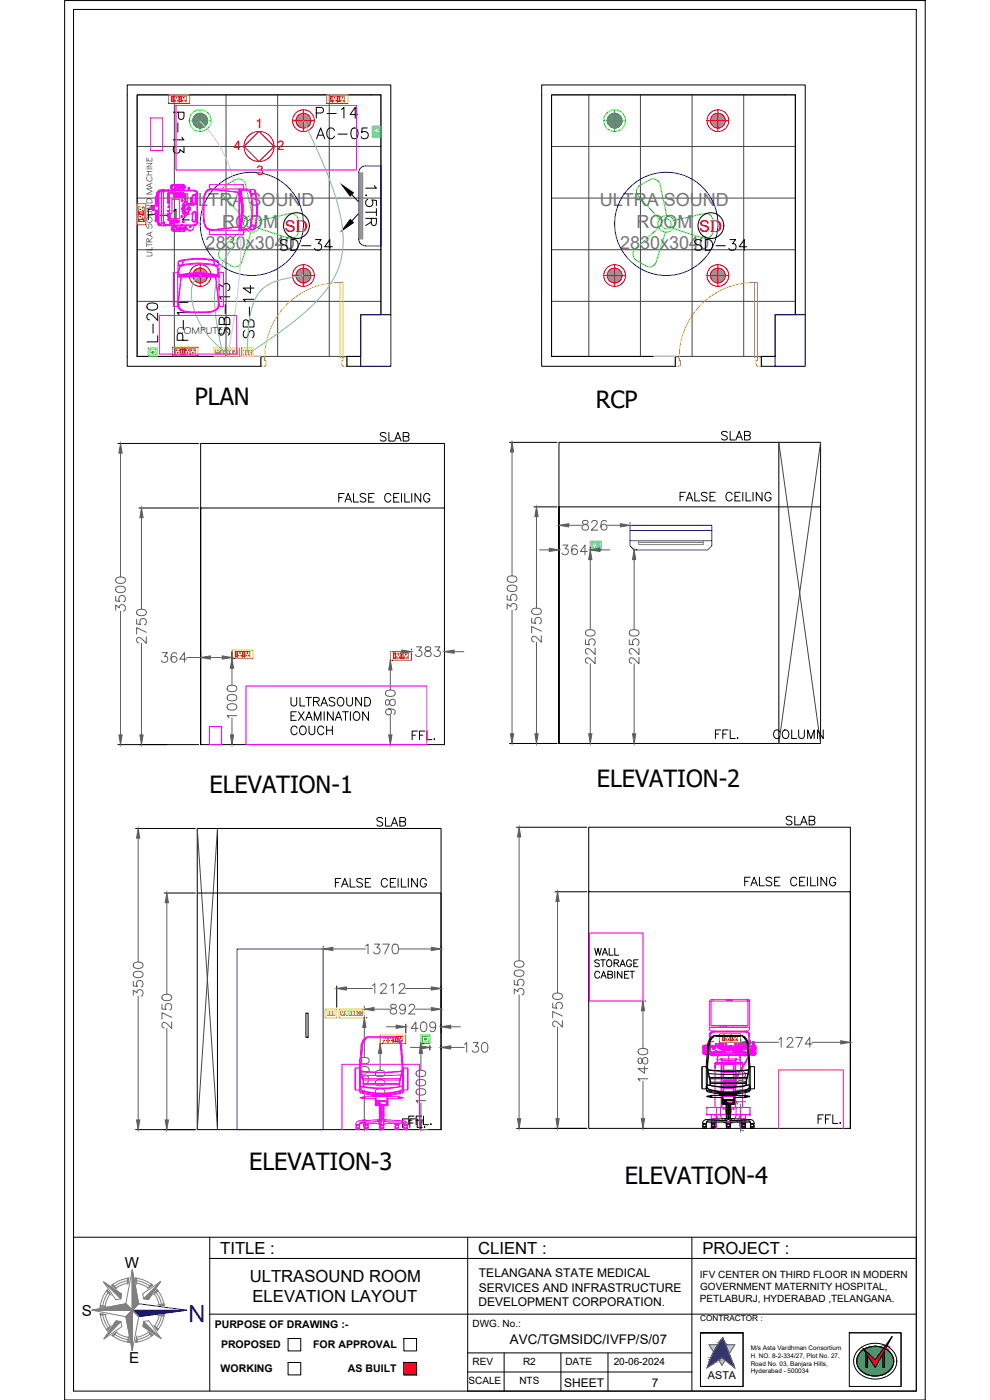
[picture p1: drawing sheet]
<svg xmlns="http://www.w3.org/2000/svg" width="297mm" height="420mm" viewBox="0 0 297 420" stroke-linecap="round" stroke-linejoin="round" font-family="sans-serif">
<defs><g id="words">
<g font-size="7.1">
<text x="93.8" y="43">AC-05</text>
<text x="113.9" y="68.8" transform="rotate(-90 113.9 68.8)">1.5TR</text>
<text x="77.3" y="102.7" transform="rotate(-90 77.3 102.7)">SB-14</text>
<text x="58.5" y="121.5">PLAN</text>
<text x="178.7" y="122.4">RCP</text>
<text x="62.9" y="237.9">ELEVATION-1</text>
<text x="179.1" y="236.2">ELEVATION-2</text>
<text x="74.7" y="351.2">ELEVATION-3</text>
<text x="187.4" y="355.2">ELEVATION-4</text>
</g>
<text font-size="7.1" fill="#f0f" x="43.4" y="67.4">P-12</text>
<text font-size="7.1" fill="#0f0" x="48.3" y="103.7" transform="rotate(-90 48.3 103.7)">L-20</text>
<text font-size="7.1" fill="#00f" x="61.6" y="391.7" transform="rotate(-180 61.6 391.7)">N</text>
<g font-size="6.6">
<text x="93.5" y="36.7">P-14</text>
<text x="56.1" y="47.3" transform="rotate(-90 56.1 47.3)">P-13</text>
<text x="82.9" y="76.2">SD-34</text>
<text x="207.1" y="76.2">SD-34</text>
</g>
<g font-size="6.6" fill="#f0f">
<text x="69.8" y="102" transform="rotate(-90 69.8 102)">SB-13</text>
<text x="57.1" y="103.4" transform="rotate(-90 57.1 103.4)">P-11</text>
</g>
<g font-size="6.2">
<text x="112.9" y="133.7">SLAB</text>
<text x="215.2" y="133.4">SLAB</text>
<text x="100.5" y="152">FALSE CEILING</text>
<text x="202.8" y="151.7">FALSE CEILING</text>
<text x="231.1" y="223">COLUMN</text>
</g>
<g font-size="5.7">
<text x="111.8" y="249.1">SLAB</text>
<text x="234.6" y="248.7">SLAB</text>
<text x="99.5" y="267.4">FALSE CEILING</text>
<text x="222.2" y="267.1">FALSE CEILING</text>
<text x="244.1" y="338.3">FFL.</text>
</g>
<text font-size="5.7" fill="#f0f" x="121.4" y="338.7">FFL.</text>
<g font-size="5.4" fill="#767676">
<text x="55.6" y="61.9">ULTRA SOUND</text>
<text x="179.9" y="61.9">ULTRA SOUND</text>
<text x="66.6" y="68.4">ROOM</text>
<text x="191" y="68.4">ROOM</text>
<text x="61.7" y="74.9">2830x3040</text>
<text x="186.1" y="74.9">2830x3040</text>
</g>
<g font-size="5">
<text x="66.1" y="376.3">TITLE :</text>
<text x="143.5" y="376.3">CLIENT :</text>
<text x="210.7" y="376.3">PROJECT :</text>
<text x="74.9" y="384.7">ULTRASOUND ROOM</text>
<text x="75.8" y="390.8">ELEVATION LAYOUT</text>
</g>
<g font-size="4.9" fill="#f00">
<text x="85.4" y="69.5">SD</text>
<text x="209.8" y="69.5">SD</text>
</g>
<g font-size="4.5">
<text x="37.5" y="380.6">W</text>
<text x="24.5" y="394.9">S</text>
<text x="38.8" y="409.2">E</text>
</g>
<g font-size="4" fill="#f00">
<text x="76.6" y="38.5">1</text>
<text x="70.2" y="45">4</text>
<text x="83.2" y="45.1">2</text>
<text x="76.9" y="52.6">3</text>
</g>
<text font-size="4" x="153" y="403.5">AVC/TGMSIDC/IVFP/S/07</text>
<g font-size="3.6">
<text x="143.7" y="383.3">TELANGANA STATE MEDICAL</text>
<text x="143.6" y="387.6">SERVICES AND INFRASTRUCTURE</text>
<text x="143.5" y="392">DEVELOPMENT CORPORATION.</text>
<text x="169.3" y="416.1">SHEET</text>
<text x="195.5" y="416.1">7</text>
</g>
<g font-size="3.2">
<text x="64.4" y="398.5">PURPOSE OF DRAWING :-</text>
<text x="66.3" y="404.6">PROPOSED</text>
<text x="94" y="404.6">FOR APPROVAL</text>
<text x="66.2" y="411.6">WORKING</text>
<text x="104.4" y="411.6">AS BUILT</text>
<text x="212.4" y="413.8">ASTA</text>
</g>
<text font-size="3.1" x="53.1" y="100.2">COMPUTER</text>
<g font-size="3">
<text x="210" y="383.6">IFV CENTER ON THIRD FLOOR IN MODERN</text>
<text x="210.1" y="387.2">GOVERNMENT MATERNITY HOSPITAL,</text>
<text x="210" y="390.8">PETLABURJ, HYDERABAD ,TELANGANA.</text>
<text x="141.8" y="398.3">DWG. No.:</text>
<text x="141.8" y="409.7">REV</text>
<text x="156.9" y="409.7">R2</text>
<text x="169.7" y="409.7">DATE</text>
<text x="184.1" y="409.7">20-06-2024</text>
<text x="140.6" y="415.4">SCALE</text>
<text x="155.8" y="415.4">NTS</text>
</g>
<text font-size="2.7" x="45.7" y="77.2" transform="rotate(-90 45.7 77.2)">ULTRA SOUND MACHINE</text>
<text font-size="2.5" x="210.1" y="396.6">CONTRACTOR :</text>
<g font-size="1.9">
<text x="225.2" y="407.6">H. NO. 8-2-334/27, Plot No. 27,</text>
<text x="225.3" y="405.3">M/s Asta Vardhman Consortium</text>
<text x="225.2" y="409.9">Road No. 03, Banjara Hills,</text>
<text x="225.2" y="412.2">Hyderabad - 500034</text>
</g>
</g></defs>
<!-- layer: ELE-LIGHTING WIRING -->
<g fill="none" stroke="#454545" stroke-width=".3">
<path d="M41.1 28.5h73.2v65.9h-6.1v12.6h-67.1zM52.3 28.5v78.5M67.8 28.5v78.5M83.3 28.5v78.5M98.8 28.5v78.5M165.5 28.5h73.1v65.9h-6v12.6h-67.1zM176.7 28.5v78.5M192.2 28.5v78.5M207.7 28.5v78.5M223.1 28.5v78.5M41.1 44h73.2M41.1 59.5h73.2"/>
<path d="M165.5 44h73.1M165.5 59.5h73.1M41.1 74.9h73.2M165.5 74.9h73.1M41.1 90.4h73.2M165.5 90.4h73.1"/>
</g>
<!-- layer: DOOR -->
<path d="M102 84.8h.9v22.6h-.9zM102 84.8a22.6 22.6 0 0 0-22.5 23.5M226.4 84.8h.9v22.6h-.9zM226.4 84.8a22.6 22.6 0 0 0-22.6 23.5M78.3 107.4h1.1v.9h.4v1.2l-.4 .4h-1.1zM102.9 107.4h1.2v2.5h-1.2l-.4-.4v-1.2h.4zM202.6 107.4h1.2v.9h.4v1.2l-.4 .4h-1.2zM227.3 107.4h1.1v2.5h-1.1l-.4-.4v-1.2h.4z" fill="none" stroke="#c8c92d" stroke-width=".3"/>
<!-- layer: walls -->
<path d="M38.2 28.5v78.5M111.3 28.5h-70.2v78.5h37.2v2.9M114.3 28.5v65.9M162.5 28.5v78.5M235.7 28.5h-70.2v78.5h37.1v2.9M238.6 28.5v65.9M108.2 107h-4.1v2.9h4.1M232.6 107h-4.2v2.9h4.2" fill="none" stroke="#000" stroke-width=".3"/>
<!-- layer: col -->
<path d="M108.2 94.4h9.1v15.5h-9.1zM232.6 94.4h9v15.5h-9z" fill="none" stroke="#00f" stroke-width=".35"/>
<!-- layer: ELE-1200MM CEILINGFAN -->
<g fill="none" stroke="#0f0" stroke-width=".3">
<path d="M73.3 68.3l-7 6.4a2.17 2.17 0 0 0 .3 3.5l2.8 1.6a2.17 2.17 0 0 0 3.2-1.2l2.7-8.9M75.7 64.7l-2-9.3a2.17 2.17 0 0 0-3.2-1.4l-2.8 1.6a2.17 2.17 0 0 0-.5 3.3l6.3 6.8M77.7 68.6l9 2.9M77.8 66.2l9.1-2.1a2.17 2.17 0 0 1 2.6 2.1v3.2M197.7 68.3l-7.1 6.4a2.17 2.17 0 0 0 .4 3.5l2.8 1.6a2.17 2.17 0 0 0 3.1-1.2l2.8-8.9M200 64.7l-1.9-9.3a2.17 2.17 0 0 0-3.2-1.4l-2.8 1.6a2.17 2.17 0 0 0-.5 3.3l6.3 6.8M202 68.6l9 2.9M202.2 66.2l9-2.1a2.17 2.17 0 0 1 2.7 2.1v3.2"/>
<circle cx="75.6" cy="67.2" r="1.48"/>
<circle cx="75.6" cy="67.2" r="2.5"/>
<circle cx="199.9" cy="67.2" r="1.48"/>
<circle cx="199.9" cy="67.2" r="2.5"/>
</g>
<g fill="none" stroke="#00f" stroke-width=".3">
<circle cx="75.6" cy="67.2" r="15.5"/>
<circle cx="199.9" cy="67.2" r="15.5"/>
</g>
<!-- layer: ELE-12W UPS LIGHT -->
<g fill="none" stroke="#0f0" stroke-width=".3">
<path d="M56.8 36.2h6.5M60.1 33v6.5M181.2 36.2h6.5M184.4 33v6.5"/>
<circle cx="60.1" cy="36.2" r="2.21"/>
<circle cx="60.1" cy="36.2" r="3.3"/>
<circle cx="184.4" cy="36.2" r="2.21"/>
<circle cx="184.4" cy="36.2" r="3.3"/>
</g>
<g fill="none" stroke="#808080" stroke-width=".3">
<path d="M57.9 36.1l2.2 2.3M57.9 36.2l2.1 2.2M57.9 36l2.4 2.4M57.9 36.4l2 2M57.9 36.5l1.9 1.9M57.9 35.9l2.5 2.5M57.9 35.8l2.6 2.6M57.9 36.6l1.7 1.8M57.9 35.7l2.7 2.7M57.9 36.8l1.6 1.5M57.9 35.6l2.7 2.7M58 35.5l2.7 2.8"/>
<path d="M58 37l1.3 1.3M58 35.5l2.8 2.8M58 35.4l2.9 2.9M58.1 35.3l2.9 2.9M58.1 37.1l1 1.1M58.1 35.2l3 3M58.1 35.1l3 3M58.2 35.1l3 3M58.2 37.4l.7 .7M58.2 35l3.1 3.1M58.3 34.9l3.1 3.1M58.4 34.8l3.1 3.1"/>
<path d="M58.4 34.7l3.1 3.2M58.5 34.7l3.1 3.1M58.5 34.6l3.2 3.1M58.6 34.6l3.1 3.1M58.7 34.5l3.1 3.1M58.7 34.5l3.1 3M58.8 34.4l3.1 3.1M58.9 34.4l3 3M58.9 34.3l3.1 3M59 34.3l3 3M59.1 34.2l2.9 3M59.2 34.2l2.9 2.9"/>
<path d="M59.2 34.2l2.9 2.8M59.3 34.1l2.9 2.9M59.4 34.1l2.8 2.8M59.5 34.1l2.7 2.7M59.6 34.1l2.6 2.6M59.7 34l2.5 2.6M59.8 34l2.5 2.5M59.9 34l2.4 2.4M60 34l2.3 2.3M60.1 34l2.2 2.1M60.3 34l2 2M60.4 34l1.9 1.9"/>
<path d="M60.5 34.1l1.7 1.7M60.7 34.1l1.5 1.5M60.9 34.1l1.2 1.3M61.1 34.2l.9 1M61.4 34.4l.5 .5M182.2 36.1l2.3 2.3M182.2 36.2l2.2 2.2M182.2 36.4l2.1 2M182.2 36l2.4 2.4M182.2 36.5l1.9 1.9M182.2 35.9l2.5 2.5M182.2 35.8l2.6 2.6"/>
<path d="M182.2 36.6l1.8 1.8M182.3 35.7l2.6 2.7M182.3 36.8l1.5 1.5M182.3 35.6l2.7 2.7M182.3 35.5l2.8 2.8M182.3 37l1.4 1.3M182.3 35.5l2.9 2.8M182.4 35.4l2.9 2.9M182.4 35.3l2.9 2.9M182.4 37.1l1.1 1.1M182.4 35.2l3 3M182.5 35.1l3 3"/>
<path d="M182.5 35.1l3.1 3M182.5 37.4l.7 .7M182.6 35l3 3.1M182.6 34.9l3.1 3.1M182.7 34.9l3.1 3.1M182.7 34.8l3.1 3.1M182.8 34.7l3.1 3.2M182.8 34.7l3.2 3.1M182.9 34.6l3.1 3.1M183 34.5l3.1 3.1-3.2-3M183.1 34.5l3.1 3M183.1 34.4l3.1 3.1"/>
<path d="M183.2 34.4l3.1 3M183.3 34.3l3 3M183.4 34.3l3 3M183.4 34.2l3 3M183.5 34.2l2.9 2.9M183.6 34.2l2.9 2.8M183.7 34.1l2.8 2.9M183.8 34.1l2.7 2.8M183.8 34.1l2.7 2.7M183.9 34.1l2.7 2.6M184 34l2.6 2.6M184.1 34l2.5 2.5"/>
<path d="M184.3 34l2.3 2.4M184.4 34l2.2 2.3M184.5 34l2.1 2.1M184.6 34l2 2M184.7 34l1.9 1.9M184.9 34.1l1.7 1.7M185 34.1l1.5 1.5M185.2 34.1l1.3 1.3M185.4 34.2l1 1M185.7 34.4l.5 .5"/>
</g>
<!-- layer: ELE-12W LED -->
<g fill="none" stroke="#f00" stroke-width=".3">
<path d="M87.8 36.2h6.5M91 33v6.5M212.1 36.2h6.6M215.4 33v6.5M60.1 79.4v6.5M91 79.4v6.5M184.4 79.4v6.5M215.4 79.4v6.5M56.8 82.7h6.5M87.8 82.7h6.5M181.2 82.7h6.5M212.1 82.7h6.6"/>
<circle cx="91.1" cy="36.2" r="2.21"/>
<circle cx="91.1" cy="36.2" r="3.3"/>
<circle cx="215.4" cy="36.2" r="2.21"/>
<circle cx="215.4" cy="36.2" r="3.3"/>
<circle cx="60.1" cy="82.7" r="2.21"/>
<circle cx="60.1" cy="82.7" r="3.3"/>
<circle cx="91.1" cy="82.7" r="2.21"/>
<circle cx="91.1" cy="82.7" r="3.3"/>
<circle cx="184.4" cy="82.7" r="2.21"/>
<circle cx="184.4" cy="82.7" r="3.3"/>
<circle cx="215.4" cy="82.7" r="2.21"/>
<circle cx="215.4" cy="82.7" r="3.3"/>
</g>
<g fill="none" stroke="#989898" stroke-width=".3">
<path d="M88.8 36.2l2.2 2.2M88.8 36.1l2.3 2.3M88.8 36.4l2.1 2M88.8 36l2.4 2.4M88.9 35.9l2.4 2.5M88.9 36.5l1.9 1.9M88.9 35.8l2.5 2.6M88.9 36.6l1.7 1.8M88.9 35.7l2.6 2.7M88.9 35.6l2.7 2.7M88.9 36.8l1.6 1.5M88.9 35.5l2.8 2.8"/>
<path d="M89 37l1.3 1.3M89 35.5l2.8 2.8M89 35.4l2.9 2.9M89 35.3l3 2.9M89 37.1l1.1 1.1M89.1 35.2l3 3M89.1 35.1l3 3M89.2 35.1l3 3M89.2 37.4l.7 .7M89.2 35l3.1 3.1M89.3 34.9l3 3.1M89.3 34.9l3.1 3.1"/>
<path d="M89.4 34.8l3.1 3.1M89.4 34.7l3.1 3.2M89.5 34.7l3.1 3.1M89.6 34.5l3.2 3.1M89.7 34.5l3.1 3M89.8 34.4l3.1 3.1M89.8 34.4l3.1 3M89.9 34.3l3.1 3M90 34.3l3 3M90.1 34.2l2.9 3M90.1 34.2l3 2.9M90.2 34.2l2.9 2.8"/>
<path d="M90.3 34.1l2.8 2.9M90.4 34.1l2.8 2.8M90.5 34.1l2.7 2.7M90.6 34.1l2.6 2.6M90.7 34l2.5 2.6M90.8 34l2.4 2.5M90.9 34l2.4 2.4M91 34l2.3 2.3M91.1 34l2.2 2.1M92.7 37.7l-3.1-3.1 3.1 3.1M213.2 36.1l2.3 2.3M213.2 36.2l2.2 2.2"/>
<path d="M213.2 36l2.4 2.4M213.2 36.4l2 2M213.2 35.9l2.5 2.5M213.2 36.5l1.9 1.9M213.2 35.8l2.6 2.6M213.2 36.6l1.8 1.8M213.2 35.7l2.7 2.7M213.3 35.6l2.7 2.7M213.3 36.8l1.5 1.5M213.3 35.5l2.8 2.8M213.3 37l1.4 1.3M213.3 35.5l2.9 2.8"/>
<path d="M213.3 35.4l2.9 2.9M213.4 35.3l2.9 2.9M213.4 37.1l1.1 1.1M213.4 35.2l3 3M213.5 35.1l3 3M213.5 37.4l.7 .7M213.6 35l3 3.1M213.6 34.9l3.1 3.1M213.7 34.9l3.1 3.1M213.7 34.8l3.1 3.1M213.8 34.7l3.1 3.2M213.8 34.7l3.1 3.1"/>
<path d="M213.9 34.6l3.1 3.1M214 34.5l3.1 3.1-3.2-3M214.1 34.5l3.1 3M214.1 34.4l3.1 3.1M214.2 34.4l3 3M214.3 34.3l3 3M214.4 34.2l3 3M214.5 34.2l2.9 2.9M214.6 34.2l2.9 2.8M214.7 34.1l2.8 2.9M214.7 34.1l2.8 2.8M214.8 34.1l2.7 2.7"/>
<path d="M214.9 34.1l2.7 2.6M215 34l2.6 2.6M215.1 34l2.5 2.5M215.2 34l2.4 2.4M215.3 34l2.3 2.3M215.5 34l2.1 2.1M215.6 34l2 2M215.7 34l1.9 1.9M215.9 34.1l1.7 1.7M216 34.1l1.5 1.5M216.2 34.1l1.3 1.3M216.4 34.2l1 1"/>
<path d="M216.7 34.4l.5 .5M57.9 82.6l2.2 2.3M57.9 82.7l2.1 2.2M57.9 82.5l2.4 2.4M57.9 82.8l2 2.1M57.9 83l1.9 1.9M57.9 82.4l2.5 2.5M57.9 82.3l2.6 2.6M57.9 83.1l1.7 1.8M57.9 82.2l2.7 2.7M57.9 83.3l1.6 1.5M57.9 82.1l2.7 2.7"/>
<path d="M58 82l2.7 2.8M58 83.4l1.3 1.4M58 81.9l2.8 2.9M58 81.9l2.9 2.8M58.1 81.8l2.9 2.9M58.1 83.6l1 1.1M58.1 81.7l3 3M58.1 81.6l3 3M58.2 81.5l3 3.1M58.2 83.9l.7 .7M58.2 81.5l3.1 3M58.3 81.4l3.1 3.1"/>
<path d="M58.3 81.3l3.1 3.1M58.4 81.3l3.1 3.1M58.5 81.1l3.1 3.2-3.2-3.1M58.5 81.1l3.2 3.1M58.6 81l3.1 3.2M58.7 81l3.1 3.1M58.7 80.9l3.1 3.1M58.8 80.9l3.1 3.1M58.9 80.8l3.1 3-3.1-3M59 80.8l3 3M59.1 80.7l2.9 3M59.2 80.7l2.9 2.9"/>
<path d="M59.2 80.6l2.9 2.9M59.3 80.6l2.9 2.8M59.4 80.6l2.8 2.7M59.5 80.6l2.7 2.7M59.6 80.5l2.6 2.7M59.7 80.5l2.5 2.6M59.8 80.5l2.5 2.5M59.9 80.5l2.4 2.4M60 80.5l2.3 2.2M60.1 80.5l2.2 2.1M60.3 80.5l2 2M60.4 80.5l1.9 1.9"/>
<path d="M60.5 80.5l1.7 1.7M60.7 80.6l1.5 1.5M60.9 80.6l1.2 1.3M61.1 80.7l.9 1M61.4 80.9l.5 .5M88.8 82.7l2.2 2.2M88.8 82.6l2.3 2.3M88.8 82.8l2.1 2.1M88.8 82.5l2.4 2.4M88.9 82.4l2.4 2.5M88.9 83l1.9 1.9M88.9 82.3l2.5 2.6"/>
<path d="M88.9 83.1l1.7 1.8M88.9 82.2l2.6 2.7M88.9 82.1l2.7 2.7M88.9 83.3l1.6 1.5M88.9 82l2.8 2.8M89 83.4l1.3 1.4M89 81.9l2.8 2.9M89 81.9l2.9 2.8M89 81.8l3 2.9M89 83.6l1.1 1.1M89.1 81.7l3 3M89.1 81.6l3 3"/>
<path d="M89.2 81.5l3 3.1M89.2 83.9l.7 .7M89.2 81.5l3.1 3M89.3 81.4l3 3.1M89.3 81.3l3.1 3.1M89.4 81.3l3.1 3.1M89.5 81.1l3.1 3.2-3.2-3.1M89.5 81.1l3.2 3.1M89.6 81l3.1 3.2M89.6 81l3.2 3.1M89.7 80.9l3.1 3.1M89.8 80.9l3.1 3.1"/>
<path d="M89.9 80.8l3.1 3-3.2-3M90 80.8l3 3M90.1 80.7l2.9 3M90.1 80.7l3 2.9M90.2 80.6l2.9 2.9M90.3 80.6l2.8 2.8M90.4 80.6l2.8 2.7M90.5 80.6l2.7 2.7M90.6 80.5l2.6 2.7M90.7 80.5l2.5 2.6M90.8 80.5l2.4 2.5M90.9 80.5l2.4 2.4"/>
<path d="M91 80.5l2.3 2.2M91.1 80.5l2.2 2.1M91.2 80.5l2.1 2M91.4 80.5l1.8 1.9M91.5 80.5l1.7 1.7M91.7 80.6l1.5 1.5M91.8 80.6l1.3 1.3M92.1 80.7l.9 1M92.4 80.9l.4 .5M182.2 82.6l2.3 2.3M182.2 82.7l2.2 2.2M182.2 82.8l2.1 2.1"/>
<path d="M182.2 82.5l2.4 2.4M182.2 83l1.9 1.9M182.2 82.4l2.5 2.5M182.2 82.3l2.6 2.6M182.2 83.1l1.8 1.8M182.3 82.2l2.6 2.7M182.3 83.3l1.5 1.5M182.3 82.1l2.7 2.7M182.3 82l2.8 2.8M182.3 83.4l1.4 1.4M182.3 81.9l2.9 2.9M182.4 81.9l2.9 2.8"/>
<path d="M182.4 81.8l2.9 2.9M182.4 83.6l1.1 1.1M182.4 81.7l3 3M182.5 81.6l3 3M182.5 81.5l3.1 3.1M182.5 83.9l.7 .7M182.6 81.5l3 3M182.6 81.4l3.1 3.1M182.7 81.3l3.1 3.1M182.8 81.2l3.1 3.1M182.8 81.1l3.2 3.2M182.9 81.1l3.1 3.1"/>
<path d="M182.9 81l3.2 3.2M183 81l3.1 3.1M183.1 80.9l3.1 3.1M183.3 80.8l3 3M183.4 80.8l3 3M183.4 80.7l3 3M183.5 80.7l2.9 2.9M183.6 80.6l2.9 2.9M183.7 80.6l2.8 2.8M183.8 80.6l2.7 2.7M183.9 80.5l2.7 2.7M184 80.5l2.6 2.6"/>
<path d="M184.1 80.5l2.5 2.5M184.3 80.5l2.3 2.4M184.4 80.5l2.2 2.2M184.5 80.5l2.1 2.1M184.6 80.5l2 2M184.7 80.5l1.9 1.9M184.9 80.5l1.7 1.7M185 80.6l1.5 1.5M185.2 80.6l1.3 1.3M185.4 80.7l1 1M185.7 80.9l.5 .5M186.3 83.9l-3.1-3.1 3 3.2"/>
<path d="M213.2 82.6l2.3 2.3M213.2 82.7l2.2 2.2M213.2 82.5l2.4 2.4M213.2 82.8l2 2.1M213.2 82.4l2.5 2.5M213.2 83l1.9 1.9M213.2 82.3l2.6 2.6M213.2 83.1l1.8 1.8M213.2 82.2l2.7 2.7M213.3 82.1l2.7 2.7M213.3 83.3l1.5 1.5M213.3 82l2.8 2.8"/>
<path d="M213.3 83.4l1.4 1.4M213.3 81.9l2.9 2.9M213.3 81.9l2.9 2.8M213.4 81.8l2.9 2.9M213.4 83.6l1.1 1.1M213.4 81.7l3 3M213.5 81.6l3 3M213.5 81.5l3 3.1M213.5 83.9l.7 .7M213.6 81.5l3 3M213.6 81.4l3.1 3.1M213.7 81.3l3.1 3.1"/>
<path d="M213.8 81.2l3.1 3.1M213.8 81.1l3.1 3.2M213.9 81.1l3.1 3.1M213.9 81l3.2 3.2M214 81l3.1 3.1M214.1 80.9l3.1 3.1M214.2 80.8l3 3.1M214.3 80.8l3 3M214.4 80.7l3 3M214.5 80.7l2.9 2.9M214.6 80.6l2.9 2.9M214.7 80.6l2.8 2.8"/>
<path d="M214.7 80.6l2.8 2.7M214.8 80.6l2.7 2.7M214.9 80.5l2.7 2.7M215 80.5l2.6 2.6M215.1 80.5l2.5 2.5M215.2 80.5l2.4 2.4M215.3 80.5l2.3 2.2M215.5 80.5l2.1 2.1M215.6 80.5l2 2M215.7 80.5l1.9 1.9M215.9 80.5l1.7 1.7M216 80.6l1.5 1.5"/>
<path d="M216.2 80.6l1.3 1.3M216.4 80.7l1 1M216.7 80.9l.5 .5"/>
</g>
<!-- layer: ELE-4M UPS P.SB -->
<path d="M72.4 104.4h3.5v2.6h-3.5zM73 105.1h.6v1.4h-.6zM73.9 105.1h.6v1.4h-.6zM74.8 105.1h.6v1.4h-.6zM97.5 302.9h3.5v2.6h-3.5zM98 303.4h.7v1.3h-.7zM98.9 303.4h.7v1.3h-.7zM99.8 303.4h.7v1.3h-.7z" fill="none" stroke="#ffbf00" stroke-width=".3"/>
<!-- layer: ELE-LIGHTING WIRING -->
<path d="M71.8 107h6.5M196.2 107h6.4" fill="none" stroke="#debad0" stroke-width=".3"/>
<!-- layer: ELE-6M RAW P.SB -->
<path d="M68.2 105.1h.7v1.4h-.7zM104.6 303.4h.7v1.3h-.7z" fill="none" stroke="#0f0" stroke-width=".3"/>
<!-- layer: ELE-4M RAW P.SB -->
<g fill="none" stroke="#ffbf00" stroke-width=".3">
<path d="M64.2 104.4h7.6v2.6h-7.6zM64.7 105.1h1.5v1.4h-1.5zM65.3 105.6l.1 .2-.2-.1M65.3 106l.1-.2v.3M65.6 105.7l-.1 .1M65.7 105.8h-.2M66.4 105.1h.7v1.4h-.7zM67.3 105.1h.7v1.4h-.7zM69.1 105.1h.7v1.4h-.7zM70.1 105.1h1.2v1.4h-1.2zM70.3 105.4h.2zM70.7 106v.2z"/>
<path d="M70.9 105.4l.2 .2zM101.7 302.9h7.6v2.6h-7.6zM102.2 303.4h1.2v1.3h-1.2zM102.4 304.3l.1 .1zM102.7 303.6l.1 .3zM103.1 304.3l-.1 .1zM103.7 303.4h.7v1.3h-.7zM105.5 303.4h.7v1.3h-.7zM106.4 303.4h.7v1.3h-.7zM107.3 303.4h1.5v1.3h-1.5zM108 304.1l-.2 .1M108 303.8l-.2 .3"/>
<path d="M108.1 303.8v.2M108.3 304.1h-.2l.1 .1"/>
<circle cx="65.4" cy="105.8" r=".49"/>
<circle cx="65.4" cy="105.8" r=".04"/>
<circle cx="108.1" cy="304" r=".49"/>
<circle cx="108.1" cy="304" r=".04"/>
</g>
<!-- layer: ELE-2NOS OF 6-16 RAW POWER SOCKET -->
<g fill="none" stroke="#ff7f00" stroke-width=".3">
<path d="M50.5 28.5h6.4v2.6h-6.4zM51.5 28.9h.6h-.6M51.6 29.1h.5v1.3h-.5zM52.1 28.9v1.7h-.6v-1.7v1.7M52.2 30.6v-1.7h1.5v1.7M52.4 30l.3 .2zM52.9 29.3h.1l-.1 .2zM53.3 30l.2 .1-.2 .1zM53.8 28.9h.5h-.5M53.8 28.9v1.7M53.8 29.1h.5v1.3h-.5M54.3 28.9v1.7"/>
<path d="M54.4 28.9h1.5v1.7h-1.5zM54.7 30l.2 .2zM55.1 29.3h.2l-.1 .2zM55.5 30l.2 .1-.2 .1zM98.1 28.5h6.3v2.6h-6.3zM99 28.9h.6h-.6M99.6 28.9v1.7h-.6v-1.7v1.7M99.7 30.6v-1.7h1.5v1.7M101.3 28.9h.6h-.6M101.3 28.9v1.7M101.9 28.9v1.7M102 28.9h1.4v1.7h-1.4z"/>
<path d="M51.7 104.2h7.7v2.6h-7.7zM52.6 104.6h1.5v1.7h-1.5zM53.3 105.7v.3zM54.2 104.6v1.7M54.2 104.8v1.3h.5v-1.3M54.7 106.3h-.5h.5M54.7 104.6v1.7M54.9 104.8v1.3h.5v-1.3M55.4 106.3h-.5h.5M55.4 104.6v1.7v-1.7h-.5v1.7M55.5 104.6v1.7h1.5v-1.7M56.2 105.7l.1 .3z"/>
<path d="M57.1 104.6v1.7h1.5v-1.7M57.8 105.7v.3zM69.6 195.1h6.3v2.5h-6.3zM70.6 195.5h.6h-.6M70.6 195.7h.5v1.3h-.5zM71.2 195.5v1.7h-.6v-1.7v1.7M71.3 195.5h1.4v1.7h-1.4zM71.5 196.6l.2 .2zM71.9 195.8l.2 .1-.1 .2zM72.4 196.6l.1 .1-.2 .1zM72.8 195.5h.6h-.6M72.8 195.5v1.7h.6v-1.7"/>
<path d="M72.9 195.7h.5v1.3h-.5M73.5 195.5h1.5v1.7h-1.5zM73.7 196.6l.3 .2zM74.2 195.8l.1 .1-.1 .2zM74.6 196.6l.1 .1-.1 .1zM117.1 195.6h6.4v2.6h-6.4zM118.1 196h.6h-.6M118.6 196.2h-.5v1.3h.5M118.7 196v1.7h-.6v-1.7v1.7M118.8 196h1.4v1.7h-1.4zM119 197.1l.2 .2zM119.4 196.4h.2l-.1 .2z"/>
<path d="M119.9 197.1l.1 .1-.2 .1zM120.3 196h.6h-.6M120.3 196v1.7h.6v-1.7M120.4 196.2h.5v1.3h-.5zM121 196h1.5v1.7h-1.5zM121.3 197.1l.2 .2zM121.7 196.4h.2l-.2 .2zM122.1 197.1l.2 .1-.2 .1zM114.1 310.6h7.7v2.6h-7.7zM114.9 311.1h1.5v1.6h-1.5zM115.3 312.2h-.2h.2M115.6 311.4l.2 .1-.2 .2z"/>
<path d="M116 312.2h.2l-.2 .2zM116.5 311.1h1.4v1.6h-1.4zM116.7 312.2l.2 .1zM117.1 311.4l.2 .1-.1 .2zM117.6 312.2h.1l-.2 .2zM118 311.1h.6h-.6M118.1 312.5h.5M118.6 311.3h-.5v1.3h.5M118.6 311.1v1.6h-.6v-1.6v1.6M118.7 311.1h.6h-.6M118.7 311.1v1.6h.6v-1.6M118.8 311.3h.5v1.3h-.5z"/>
<path d="M118.8 312.5h.5M119.4 311.1h1.5v1.6h-1.5zM119.7 312.2l.2 .1zM120.1 311.4l.2 .1-.1 .2zM120.5 312.2h.2l-.2 .2zM215.9 310.2h6.3v2.6h-6.3zM216.9 310.7h.6h-.6M216.9 310.9h.5v1.3h-.5zM216.9 312.1h.5M217.5 310.7v1.7h-.6v-1.7v1.7M217.6 310.7h1.4v1.7h-1.4zM217.8 311.8l.2 .2z"/>
<path d="M218.2 311l.2 .1-.1 .2zM218.6 311.8l.2 .1-.2 .1zM219.1 310.7h.6h-.6M219.1 310.7v1.7h.6v-1.7M219.2 310.9h.4v1.3h-.4zM219.2 312.1h.4M219.8 310.7h1.5v1.7h-1.5zM220 311.8l.2 .2zM220.5 311l.1 .1-.1 .2zM220.9 311.8l.1 .1-.1 .1z"/>
</g>
<!-- layer: ELE-6A AC SOCKET -->
<path d="M111.7 37.9h2.6v3.2h-2.6zM177.1 162.4h3.3v2.6h-3.3zM177.6 162.9h1.5v1.7h-1.5zM177.9 164l.2 .2zM178.3 163.2l.2 .1-.1 .2zM178.7 164l.2 .1-.2 .1zM179.2 162.9v1.7h.6v-1.7v1.7M179.2 162.9h.6h-.6M179.3 163.1h.4v1.3h-.4zM179.3 164.3h.4" fill="none" stroke="#00ceb6" stroke-width=".3"/>
<!-- layer: FA-BELOW SMOKE DERECTOR -->
<g fill="none" stroke="#000" stroke-width=".3">
<circle cx="88.9" cy="67.7" r="3.9"/>
<circle cx="213.3" cy="67.7" r="3.9"/>
</g>
<!-- layer: HVAC_HI-WALL_1.5TR -->
<path d="M108.2 50.4l1.5-.6h4.6v24h-4.6a2.04 2.04 0 0 1-2.1-2.1v-19.9z" fill="none" stroke="#00f" stroke-width=".3"/>
<path d="M107.8 51.8v19.9M108 51.8v19.9M108.3 51.8v19.9M108.6 51.8v19.9M108.8 51.8v19.9" fill="none" stroke="#808080" stroke-width=".3"/>
<path d="M102.6 55.5l3.4 2.4-.9 .9zM105.1 65.9l.9 .9-3.4 2.4z" fill="#000" stroke="#000" stroke-width=".3"/>
<path d="M105.6 58.4l1.7 2M107.3 64.3l-1.7 2.1" fill="none" stroke="#000" stroke-width=".3"/>
<!-- layer: EQP ASBUILT -->
<g fill="none" stroke="#000" stroke-width=".3">
<path d="M38.2 28.5v-3h79.1v68.9M162.5 28.5v-3h79.1v68.9M38.2 107v2.9h40.1M162.5 107v2.9h40.1M35.4 133.1h24.2M152.9 132.8h14.2M233.7 132.8v90.3M41.7 152.5h17.9M133.3 152.5h-73.1v71h73.1v-90.4h-73.1v90.4M160.2 152.1h6.9M167.7 156.9v.2M189 156.9v.2"/>
<path d="M246.2 152.1h-78.5v71h78.5v-90.3h-78.5v90.3M167.7 164.3v.1M177.1 164.3v.1M177.7 165h.2M190.8 165h.2M60.2 195.6v2.5M69.6 195.6v2.5M70.2 197.6h.2M117.7 198.2h.2M123.5 194.8v.2M133.3 194.8v.2M35.4 223.5h24.2"/>
<path d="M70.2 223.5h.2M117.7 223.5h.2M152.9 223.1h14.2M177.7 223.1h.2M190.8 223.1h.2M40.7 248.6h17.9M59.2 248.6h73.1v90.4h-73.1zM65.3 248.6v90.4M155 248.3h21.1M49.3 268h9.3M59.2 268h73.1v71M166.5 267.6h9.6"/>
<path d="M176.6 267.6h78.5v71h-78.5v-90.3h78.5v90.3M97 284v.2M101 295.9v6.4M132.3 284v.2M132.3 295.9v6.4M109.3 302.1v.2M109.9 305.5h.2M114.6 313.2h.2M121.8 307.4v2.6M126.9 313.2h.2M129 313.8v1.3M132.3 307.4v2.6"/>
<path d="M132.3 313.8v1.3M193.5 300.4h.2M222.2 312v.2M222.8 313.5h.2M255.1 312v.2M40.7 339h17.9M109.9 339h.2M114.6 339h.2M155 338.6h21.1M193.5 338.6h.2M222.8 339.3h.2"/>
</g>
<!-- layer: ELE-LIGHTING WIRING -->
<path d="M91 36.2a155 155 0 0 1 9.8 23.1 33.9 33.9 0 0 1 .9 20.6 37.4 37.4 0 0 1-12.8 16l-5.5 4.2-8.3 5.7M75.6 67.2a46.2 46.2 0 0 0-9.8 13.9 33.6 33.6 0 0 0-.4 17.9l1.3 6.8M60.4 82.5a5.6 5.6 0 0 0-3 6.1 23.5 23.5 0 0 0 9 16.2l1.2 1M91 82.7a26.2 26.2 0 0 0-11.3 3.2 12.3 12.3 0 0 0-4.7 9l-.5 4.4-.3 6.5" fill="none" stroke="#63d7b6" stroke-width=".3"/>
<path d="M60 36.3a41.9 41.9 0 0 1 11.7 26.1 130.3 130.3 0 0 1-2.1 36.9l-1.1 6.5" fill="none" stroke="#ddbad0" stroke-width=".3"/>
<!-- layer: HVAC -->
<path d="M189 157.6h24.6v6.2l-1.3 1.2h-22l-1.3-1.2zM189 159.2h24.6M189 162.3h24.6" fill="none" stroke="#00f" stroke-width=".3"/>
<path d="M191.6 162.8h19.4M191.6 162.3v1.1h19.4v-1.1" fill="none" stroke="#808080" stroke-width=".3"/>
<!-- layer: EQP ASBUILT -->
<path d="M233.7 132.8l12.5 90.3M246.2 132.8l-12.5 90.3M59.2 248.6l6.1 90.4M65.3 248.6l-6.1 90.4" fill="none" stroke="#454545" stroke-width=".3"/>
<!-- layer: ELE-SOCKET NMBERING -->
<g fill="none" stroke="#000" stroke-width=".3">
<path d="M87.3 209.3v1.8a.87 .87 0 0 0 .9 .8 .87 .87 0 0 0 .8-.8v-1.8M87.3 214.8h1M88.9 213.6h-1.6v2.6h1.6M89.1 218.5a.95 .95 0 0 0-1-.6 .95 .95 0 0 0-.8 1v.6a.95 .95 0 0 0 .8 1 .95 .95 0 0 0 1-.6M89.5 213.6l1.7 2.6M90 209.3v2.6h1.5M90.1 218.3a.95 .95 0 0 1 1.1-.4 .95 .95 0 0 1 .7 1v.6a.98 .98 0 0 1-1 1 .98 .98 0 0 1-1-1zM91.2 213.6l-1.7 2.6M91.7 216.2l1-2.6 1 2.6M91.7 209.3h1.8M92.1 215.3h1.2M92.6 209.3v2.6"/>
<path d="M92.7 217.9v1.9a.87 .87 0 0 0 .9 .7 .87 .87 0 0 0 .8-.7v-1.9M94.1 210.5l1.4-.1 .3-.4-.1-.4-.5-.3h-1.1v2.6M94.3 216.2v-2.6l1 2.6 1-2.6v2.6M94.9 210.5l.9 1.4M96.3 211.9l1-2.6 1 2.6M96.7 211h1.2M97.1 218.5a.95 .95 0 0 0-1-.6 .95 .95 0 0 0-.8 1v.6a.95 .95 0 0 0 .8 1 .95 .95 0 0 0 1-.6M97.3 213.6v2.6M98 217.9v2.6M98 219.1h1.7M99.7 217.9v2.6M100 213.6v2.6l-1.7-2.6v2.6"/>
<path d="M100.5 209.7a.97 .97 0 0 0-1-.4 .97 .97 0 0 0-.8 .6l.3 .4 1.2 .5 .3 .7a1.13 1.13 0 0 1-1.8 0M100.6 216.2l1-2.6 1 2.6M101 215.3h1.2M101.4 209.7a.95 .95 0 0 1 1.1-.4 .95 .95 0 0 1 .7 1v.6a.98 .98 0 0 1-1 1 .98 .98 0 0 1-1-1zM102.8 213.6h1.7M103.7 213.6v2.6M104 209.3v1.8a.87 .87 0 0 0 .9 .8 .87 .87 0 0 0 .8-.8v-1.8M105.1 213.6v2.6M106.2 214a.95 .95 0 0 1 1.1-.4 .95 .95 0 0 1 .7 1v.6a.98 .98 0 0 1-1 1 .98 .98 0 0 1-1-1zM108.5 209.3v2.6l-1.8-2.6v2.6M109.4 209.3h.9a1.38 1.38 0 0 1 .9 1.3 1.38 1.38 0 0 1-.9 1.3h-.9zM110.5 213.6v2.6l-1.7-2.6v2.6"/>
<path d="M125.3 219.4h-1.6v2.6M127.5 219.4h-1.6v2.6M128.1 219.4v2.6h1.5M216.3 219.1h-1.6v2.5M218.5 219.1h-1.6v2.5M219.1 219.1v2.5h1.5M123.7 220.6h.9M125.9 220.6h1M130.2 221.9h.2zM214.7 220.3h.9M216.9 220.3h1M221.2 221.5h.2z"/>
</g>
<!-- layer: EQP ASBUILT -->
<g fill="none" stroke="#5e5e5e" stroke-width=".3">
<path d="M36.2 136v37.1M153.6 135.7v37.1M42.4 155.4v27.4M161 155v27.5M170.6 157.6h4M174.9 156.3a.58 .58 0 0 0 .3 1 1.04 1.04 0 0 1 1.2 .4 1.04 1.04 0 0 1-.1 1.3 1.18 1.18 0 0 1-1.7-.5 1.14 1.14 0 0 1 1.4-1.2 .59 .59 0 0 0 .3-1zM177.5 156.9l.2-.4 .4-.3h.5l.5 .3a.91 .91 0 0 1-.3 1.2l-1.4 1.4h1.9M182 156.6a.86 .86 0 0 0-1.3-.3 1.74 1.74 0 0 0 .4 2.8 .9 .9 0 0 0 1-.8 .9 .9 0 0 0-.8-1 .9 .9 0 0 0-1 .8M182.1 157.6h4M34.7 179v1.4l1.3 .1a1.03 1.03 0 0 1-.1-1.6 1.03 1.03 0 0 1 1.6 .2 1.03 1.03 0 0 1-.4 1.5M34.9 176.3a2.25 2.25 0 0 1 2.6 0 .95 .95 0 0 1-.4 1.4 2.41 2.41 0 0 1-2.2-.2zM34.9 173.6a1.85 1.85 0 0 1 2.7 .4v.3a1.56 1.56 0 0 1-2.3 .7 .93 .93 0 0 1-.4-1.4z"/>
<path d="M152.2 178.6v1.4l1.2 .2a1.03 1.03 0 0 1 0-1.6 1.03 1.03 0 0 1 1.5 .2 1.03 1.03 0 0 1-.4 1.5M152.3 176a2.26 2.26 0 0 1 2.7 0 .95 .95 0 0 1-.5 1.4 2.39 2.39 0 0 1-2.2-.3zM152.3 173.2a2.26 2.26 0 0 1 2.7 0 .95 .95 0 0 1-.5 1.4 2.41 2.41 0 0 1-2.2-.3zM161.9 165h2.9M168.9 163.6h1.5l-.8 1.1a.97 .97 0 0 1 .7 1.5 .97 .97 0 0 1-1.7-.3M173.2 164a.84 .84 0 0 0-.8-.4 .84 .84 0 0 0-.8 .5 1.7 1.7 0 0 0 .7 2.4 .9 .9 0 0 0 1-.9 .9 .9 0 0 0-.8-.9 .9 .9 0 0 0-1 .8M176.2 165.5h-2.1l1.4-1.9v2.9M177.1 167.9v21M180 165h2.9M190.3 167.9v21M34.7 183.1v-1.5l1.1 .8a.97 .97 0 0 1 1.4-.9 .97 .97 0 0 1 .3 1.6l-.4 .3M36.2 183.4v37.2"/>
<path d="M41 185.9v1.4l1.2 .1a1.03 1.03 0 0 1 0-1.5 1.03 1.03 0 0 1 1.6 .2 1.03 1.03 0 0 1-.5 1.4M41.1 183.3a1.85 1.85 0 0 1 2.8 .4v.2a1.57 1.57 0 0 1-2.3 .7 .94 .94 0 0 1-.5-1.3zM42.4 193.1v27.5M43.9 191.1v2l-1.4-1.4a.87 .87 0 0 0-1.4-.1l-.1 .8 .3 .4 .4 .1M43.9 189.8l-2.9-1.4v1.9M48.7 195.9h1.5l-.8 1.1a.97 .97 0 0 1 .7 1.5 .97 .97 0 0 1-1.7-.3M53 196.3a.85 .85 0 0 0-1.3-.3 1.74 1.74 0 0 0 .4 2.8 .9 .9 0 0 0 1-.8 .9 .9 0 0 0-.8-1 .9 .9 0 0 0-1 .8M56 197.8h-2.1l1.4-1.9v2.9M56 197.3h4.2M63.1 197.3h3.6M117.6 195.6h3M124.9 194.1h1.6l-.9 1.1a.97 .97 0 0 1 .9 1.4 .97 .97 0 0 1-1.6 .3l-.2-.4"/>
<path d="M127.7 194.3a.59 .59 0 0 0 .3 .9 1.04 1.04 0 0 1 1.2 .5 1.04 1.04 0 0 1-.1 1.2 1.18 1.18 0 0 1-1.7-.4 1.14 1.14 0 0 1 1.4-1.3 .59 .59 0 0 0 .3-.9zM130.5 194.1h1.5l-.8 1.1a.97 .97 0 0 1 .9 1.4 .97 .97 0 0 1-1.6 .3l-.3-.4M136.3 195.6h2.9M152.2 182.8v-1.5l1.1 .8a.97 .97 0 0 1 1.6-.7 .97 .97 0 0 1-.4 1.7M153.6 183.1v37.1M159.5 185.5v1.4l1.3 .2a1.03 1.03 0 0 1-.1-1.6 1.03 1.03 0 0 1 1.6 .2 1.03 1.03 0 0 1-.4 1.5M159.7 182.9a2.26 2.26 0 0 1 2.6 0 .95 .95 0 0 1-.4 1.4 2.41 2.41 0 0 1-2.2-.3zM161 192.7v27.5M162.4 190.8v1.9l-1.4-1.3a.87 .87 0 0 0-1.3-.2l-.2 .9 .3 .4 .4 .1M162.4 189.4l-2.9-1.4v2M175.7 192v1.4l1.2 .1a1.03 1.03 0 0 1 0-1.5 1.03 1.03 0 0 1 1.5 .2 1.03 1.03 0 0 1-.4 1.5M175.8 189.4a2.25 2.25 0 0 1 2.6 0 .94 .94 0 0 1-.4 1.4 2.39 2.39 0 0 1-2.2-.3z"/>
<path d="M177.1 199.2v21M178.6 197.3v1.9l-1.4-1.4a.87 .87 0 0 0-1.4-.1l-.1 .8 .2 .4 .4 .2M178.6 194.5v1.9l-1.4-1.4a.87 .87 0 0 0-1.4-.1l-.1 .8 .2 .5 .4 .1M188.8 192v1.4l1.3 .1a1.03 1.03 0 0 1-.1-1.5 1.03 1.03 0 0 1 1.6 .2 1.03 1.03 0 0 1-.4 1.5M188.9 189.4a2.26 2.26 0 0 1 2.7 0 .95 .95 0 0 1-.4 1.4 2.39 2.39 0 0 1-2.3-.3zM190.3 199.2v21M191.7 197.3v1.9l-1.4-1.4a.87 .87 0 0 0-1.4-.1l-.1 .8 .3 .4 .4 .2M191.7 194.5v1.9l-1.4-1.4a.87 .87 0 0 0-1.4-.1l-.1 .8 .3 .5 .4 .1M68.3 211.6a2.25 2.25 0 0 1 2.6 0 .94 .94 0 0 1-.4 1.4 2.39 2.39 0 0 1-2.2-.3zM68.3 208.8a2.25 2.25 0 0 1 2.6 0 .94 .94 0 0 1-.4 1.4 2.41 2.41 0 0 1-2.2-.3zM68.3 206.1a1.85 1.85 0 0 1 2.8 .4v.3a1.57 1.57 0 0 1-2.4 .6 .94 .94 0 0 1-.4-1.3zM69.6 200.5v5.1"/>
<path d="M69.6 215.5v5.1M71.1 214.8h-2.9l.5 .7M115.8 210.1a1.1 1.1 0 0 0 .3 1.5l.5-.1 .2-.3a1.04 1.04 0 0 1 .4-1.1 1.04 1.04 0 0 1 1.2 0 1.18 1.18 0 0 1-.4 1.7 1.14 1.14 0 0 1-1.2-1.4 .59 .59 0 0 0-1-.3zM115.8 207.5a2.23 2.23 0 0 1 2.6 0 .94 .94 0 0 1-.4 1.4 2.41 2.41 0 0 1-2.2-.3zM116.6 212.8a.9 .9 0 0 1 .8 1.2 .9 .9 0 0 1-1.4 .3 .9 .9 0 0 1 .1-1.4 2.63 2.63 0 0 1 2.3 .3 .86 .86 0 0 1-.2 1.2M117.1 201.1v6M117.1 214.6v6M41.5 251.5v37.2M155.8 251.2v37.1M50.1 270.9v27.5M167.3 270.5v27.5M40 298.7v-1.6l1.1 .9a.97 .97 0 0 1 1.6-.7 .97 .97 0 0 1-.3 1.6"/>
<path d="M40 294.5v1.4l1.2 .1a1.03 1.03 0 0 1 0-1.5 1.03 1.03 0 0 1 1.6 .2 1.03 1.03 0 0 1-.4 1.5M40.1 291.9a2.23 2.23 0 0 1 2.7 0 .94 .94 0 0 1-.4 1.4 2.42 2.42 0 0 1-2.3-.3zM40.1 289.1a2.26 2.26 0 0 1 2.7 0 .94 .94 0 0 1-.4 1.4 1.47 1.47 0 0 1-2.4-1zM41.5 299v37.1M48.7 298.8a2.23 2.23 0 0 1 2.7 0 .94 .94 0 0 1-.5 1.4 2.41 2.41 0 0 1-2.2-.3zM99.9 284.8h9.8M103.9 296.7h7.9M109.7 283.9l.7-.6v2.9M111.8 295.8l.7-.6v2.9M112.4 283.3h1.5l-.8 1.1a.97 .97 0 0 1 .8 1.4 .97 .97 0 0 1-1.5 .3l-.3-.4M114.3 295.9l.1-.4 .4-.3h.6l.4 .3a.9 .9 0 0 1-.3 1.2l-1.4 1.4h2M114.9 283.3h1.9l-1.4 2.9"/>
<path d="M117.3 295.8l.7-.6v2.9M118 283.5a.94 .94 0 0 1 1.4 .4 2.39 2.39 0 0 1-.3 2.2 .94 .94 0 0 1-1.3-.4 2.41 2.41 0 0 1 .2-2.2zM119.6 284.8h9.8M119.8 295.9l.1-.4 .4-.3h.6l.4 .3a.9 .9 0 0 1-.3 1.2l-1.3 1.4h1.9M121.6 296.7h7.8M154.3 298.3v-1.5l1.1 .8a.97 .97 0 0 1 1.6-.7 .97 .97 0 0 1-.3 1.7M154.3 294.1v1.4l1.2 .2a1.03 1.03 0 0 1 0-1.6 1.03 1.03 0 0 1 1.6 .2 1.03 1.03 0 0 1-.4 1.5M154.4 291.5a2.26 2.26 0 0 1 2.7 0 .94 .94 0 0 1-.4 1.4 1.47 1.47 0 0 1-2.4-1zM154.4 288.8a2.26 2.26 0 0 1 2.7 0 .95 .95 0 0 1-.4 1.3 2.4 2.4 0 0 1-2.3-.2zM155.8 298.6v37.1M166 298.4a2.26 2.26 0 0 1 2.6 0 .95 .95 0 0 1-.4 1.4 2.39 2.39 0 0 1-2.2-.3zM48.6 301.4v1.4l1.2 .2a1.03 1.03 0 0 1 0-1.6 1.03 1.03 0 0 1 1.6 .2 1.03 1.03 0 0 1-.5 1.5"/>
<path d="M50.1 308.6v27.5M51.5 306.7v1.9l-1.4-1.3a.91 .91 0 0 0-1.2-.3l-.3 .4v.5l.3 .5 .4 .1M51.5 305.3l-2.9-1.4v2M108 317.7a2.26 2.26 0 0 1 2.6 0 .94 .94 0 0 1-.4 1.4 2.37 2.37 0 0 1-2.2-.3zM109.3 308.4v8.9M112.2 302.9h4.9M114.1 316.1v5.1M116 308.1h2.9M117.4 301.6a.59 .59 0 0 0 .2 .9 1.08 1.08 0 0 1 1.2 .4 1.08 1.08 0 0 1 .1 1.1 1.04 1.04 0 0 1-1.1 .3 1.04 1.04 0 0 1-.7-.9 1.69 1.69 0 0 1 1.6-1l.2-.6a1.09 1.09 0 0 0-1.5-.2zM121.7 302.4a.9 .9 0 0 1-1.3 .7 .9 .9 0 0 1-.3-1.4 .9 .9 0 0 1 1.4 .1 2.63 2.63 0 0 1-.3 2.4 .86 .86 0 0 1-1.2-.3M122.8 302.1l.5-.7h.6l.4 .3a.9 .9 0 0 1-.3 1.2l-1.4 1.4h2M123.2 314.3h2.9"/>
<path d="M124.6 302.9h4.8M125.5 308.6h-2.1l1.4-1.9v2.9M126.3 316.1v5.1M126.6 306.8a.95 .95 0 0 1 1.3 .5 2.41 2.41 0 0 1-.2 2.2 .95 .95 0 0 1-1.4-.5 2.42 2.42 0 0 1 .3-2.2zM130.7 307.7a.9 .9 0 0 1-1.2 .7 .9 .9 0 0 1-.4-1.4 .9 .9 0 0 1 1.5 .1 2.6 2.6 0 0 1-.3 2.4 .86 .86 0 0 1-1.2-.3M135.2 308.1h2.9M135.2 314.3h4.1M139.3 313.4l.7-.5v2.9M142 312.9h1.5l-.9 1.1a.97 .97 0 0 1 .8 1.6 .97 .97 0 0 1-1.7-.4M144.9 313a.95 .95 0 0 1 1.3 .4 2.39 2.39 0 0 1-.2 2.3 .94 .94 0 0 1-1.4-.5 2.42 2.42 0 0 1 .3-2.2zM165.8 301.1v1.3l1.3 .2a1.03 1.03 0 0 1 0-1.6 1.03 1.03 0 0 1 1.5 .2 1.03 1.03 0 0 1-.4 1.5M167.3 308.3v27.4"/>
<path d="M168.7 306.3v2l-1.4-1.4a.9 .9 0 0 0-1.2-.3l-.3 .4v.6l.3 .4 .4 .1M168.7 304.9l-2.9-1.3v1.9M191.6 317.7a1.09 1.09 0 0 0 .3 1.5l.5-.1 .2-.3a1.04 1.04 0 0 1 .4-1.2 1.04 1.04 0 0 1 1.2 .1 1.17 1.17 0 0 1-.4 1.6 1.14 1.14 0 0 1-1.2-1.4 .59 .59 0 0 0-1-.2zM191.6 315a2.26 2.26 0 0 1 2.6 0 .94 .94 0 0 1-.4 1.4 1.46 1.46 0 0 1-2.3-.9zM192.9 303.3v11.3M222.2 316.4v5.1M225.1 312.8h8.6M233.7 311.9l.7-.5v2.9M236.2 312.1l.5-.7h.6l.4 .2a.89 .89 0 0 1-.3 1.3l-1.3 1.4h1.9M238.8 311.4h2l-1.4 2.9M243.7 313.3h-2.1l1.4-1.9v2.9M243.7 312.8h8.5"/>
<path d="M107.9 324.5v-1.5l1.1 .8a.97 .97 0 0 1 1.5-.7 .97 .97 0 0 1-.3 1.7M108 320.5a2.23 2.23 0 0 1 2.6 0 .94 .94 0 0 1-.4 1.4 2.41 2.41 0 0 1-2.2-.3zM109.3 327.2v8.9M110.8 326.5h-2.9l.5 .6M112.7 327.1a1.85 1.85 0 0 1 2.8 .5v.2a1.56 1.56 0 0 1-2.3 .7 .94 .94 0 0 1-.5-1.4zM112.7 324.4a1.85 1.85 0 0 1 2.8 .4v.3a1.56 1.56 0 0 1-2.3 .7 .94 .94 0 0 1-.5-1.4zM112.7 321.6a1.85 1.85 0 0 1 2.8 .4v.3a1.57 1.57 0 0 1-2.3 .7 .94 .94 0 0 1-.5-1.4zM114.1 331v5.1M115.5 330.3h-2.9l.6 .7M125 327.1a2.23 2.23 0 0 1 2.6 0 .94 .94 0 0 1-.4 1.4 2.42 2.42 0 0 1-2.2-.2zM125 324.4a2.23 2.23 0 0 1 2.6 0 .94 .94 0 0 1-.4 1.4 2.42 2.42 0 0 1-2.2-.3zM125 321.6a2.23 2.23 0 0 1 2.6 0 .94 .94 0 0 1-.4 1.4 2.42 2.42 0 0 1-2.2-.3z"/>
<path d="M126.3 331v5.1M127.7 330.3h-2.9l.6 .7M192.9 324.5v11.2M193.4 320v2.1l-1.9-1.4h2.9M194.4 323.8h-2.9l.5 .6M220.9 327.5a2.23 2.23 0 0 1 2.7 0 .94 .94 0 0 1-.5 1.4 2.41 2.41 0 0 1-2.2-.3zM220.9 324.7a2.26 2.26 0 0 1 2.7 0 .94 .94 0 0 1-.5 1.4 2.37 2.37 0 0 1-2.2-.3zM220.9 321.9a2.26 2.26 0 0 1 2.7 0 .95 .95 0 0 1-.5 1.4 2.39 2.39 0 0 1-2.2-.3zM222.2 331.4v5M223.7 330.6h-2.9l.5 .7"/>
</g>
<g fill="#5e5e5e" stroke="#5e5e5e" stroke-width=".3">
<path d="M153.6 132.8l.5 2.9h-.9z"/>
<path d="M153.2 220.2h.9l-.5 2.9z"/>
<path d="M161 152.1l.5 2.9h-1z"/>
<path d="M160.5 220.2h1l-.5 2.9z"/>
<path d="M190.3 165l.4 2.9h-.9z"/>
<path d="M189.8 220.2h.9l-.4 2.9z"/>
<path d="M186.1 157.2l2.9 .4-2.9 .5z"/>
<path d="M167.7 157.6l2.9-.4v.9z"/>
<path d="M177.1 165l.5 2.9h-1z"/>
<path d="M176.6 220.2h1l-.5 2.9z"/>
<path d="M177.1 165l2.9-.5v1z"/>
<path d="M164.8 164.5l2.9 .5-2.9 .5z"/>
<path d="M117.1 198.2l.5 2.9h-1z"/>
<path d="M116.6 220.6h1l-.5 2.9z"/>
<path d="M120.6 195.1l2.9 .5-2.9 .5z"/>
<path d="M133.3 195.6l3-.5v1z"/>
<path d="M66.7 196.9l2.9 .4-2.9 .5z"/>
<path d="M60.2 197.3l2.9-.4v.9z"/>
<path d="M69.6 197.6l.5 2.9h-1z"/>
<path d="M69.1 220.6h1l-.5 2.9z"/>
<path d="M36.2 133.1l.4 2.9h-.9z"/>
<path d="M35.7 220.6h.9l-.4 2.9z"/>
<path d="M42.4 152.5l.5 2.9h-.9z"/>
<path d="M42 220.6h.9l-.5 2.9z"/>
<path d="M222.2 312.8l2.9-.5v1z"/>
<path d="M252.2 312.3l2.9 .5-2.9 .5z"/>
<path d="M222.2 313.5l.5 2.9h-.9z"/>
<path d="M221.8 336.4h.9l-.5 2.9z"/>
<path d="M155.8 248.3l.4 2.9h-.9z"/>
<path d="M155.3 335.7h.9l-.4 2.9z"/>
<path d="M167.3 267.6l.5 2.9h-1z"/>
<path d="M166.8 335.7h1l-.5 2.9z"/>
<path d="M192.9 300.4l.5 2.9h-1z"/>
<path d="M192.4 335.7h1l-.5 2.9z"/>
<path d="M41.5 248.6l.4 2.9h-.9z"/>
<path d="M41 336.1h.9l-.4 2.9z"/>
<path d="M50.1 268l.4 2.9h-.9z"/>
<path d="M49.6 336.1h.9l-.4 2.9z"/>
<path d="M97 284.8l2.9-.5v1z"/>
<path d="M129.4 284.3l2.9 .5-2.9 .5z"/>
<path d="M101 296.7l2.9-.5v.9z"/>
<path d="M129.4 296.2l2.9 .5-2.9 .4z"/>
<path d="M109.3 302.9l2.9-.5v1z"/>
<path d="M129.4 302.4l2.9 .5-2.9 .5z"/>
<path d="M109.3 305.5l.5 2.9h-1z"/>
<path d="M108.8 336.1h1l-.5 2.9z"/>
<path d="M114.1 313.2l.4 2.9h-.9z"/>
<path d="M113.6 336.1h.9l-.4 2.9z"/>
<path d="M118.9 307.7l2.9 .4-2.9 .5z"/>
<path d="M132.3 308.1l2.9-.4v.9z"/>
<path d="M126.3 313.2l.5 2.9h-1z"/>
<path d="M126.1 313.9l2.9 .4-2.9 .5z"/>
<path d="M132.3 314.3l2.9-.4v.9z"/>
</g>
<path d="M176.9 280h16v20.4h-16z" fill="none" stroke="#f0f" stroke-width=".3"/>
<!-- layer: 0 -->
<g fill="none" stroke="#000" stroke-width=".3">
<path d="M19.4 .2h258.2v420h-258.2zM22.1 2.8h252.8v414.7h-252.8zM178.5 284.6l.4 2.1 .5-2.1 .5 2.1 .5-2.1M179.8 288.3l-.5-.2-.8 .2 .1 .5 1 .4 .2 .3v.3l-.5 .3-.8-.3M179.9 292a.76 .76 0 0 0-.8-.5 .76 .76 0 0 0-.6 .8v.5a.76 .76 0 0 0 .6 .8 .76 .76 0 0 0 .8-.5M180.2 288.1h1.4M180.3 293.6l.8-2.1 .8 2.1M180.6 292.9h1M180.7 286.7l.8-2.1 .8 2.1M180.9 288.1v2M181 286h1M182.2 288.3l.2-.1a.97 .97 0 0 1 1.2 .9 .97 .97 0 0 1-1.2 .9l-.4-.7z"/>
<path d="M182.4 292.5l1.2-.1 .2-.3-.1-.4-1.3-.2v2.1l1.3-.2 .1-.5-.5-.4M182.8 284.6v2.1h1.2M184.3 289l1.1-.1 .2-.3-.1-.3-1.2-.2v2M184.4 284.6v2.1h1.2M184.4 291.5v2.1M184.9 289l.7 1.1M186 290.1l.8-2 .8 2M186.3 289.4h1M186.6 291.5v2.1l-1.4-2.1v2.1M187.4 292.5h.8M188.7 291.5h-1.3v2.1h1.3M189 291.5h1.4"/>
<path d="M189.5 288.5a.76 .76 0 0 0-.9-.5 .76 .76 0 0 0-.6 .8v.5a.74 .74 0 0 0 .7 .8 .74 .74 0 0 0 .8-.8h-.5M189.7 291.5v2.1M190.2 289h.7M191.4 288.1h-1.2v2h1.2M91.8 304h.6v7.3h-.6zM140.3 371.3v46.2h134.6M274.9 371.3h-252.8v46.2M222.9 400h-12.7v16.1h12.7M254.8 400h15.6v16.1M210.2 416v-16h12.7v16"/>
</g>
<!-- layer: EQP ASBUILT -->
<path d="M71.1 284.8h25.9v54.2h-25.9z" fill="none" stroke="#00f" stroke-width=".3"/>
<!-- layer: ELE.LAN POINT -->
<path d="M44.5 104.4h2.7v2.6h-2.7zM45 104.8h1.7v1.7h-1.7zM126.3 310.6h2.7v2.6h-2.7zM126.7 311.1h1.8v1.6h-1.8zM127.5 311.5l.4 .2v.3h-.5z" fill="none" stroke="#0f0" stroke-width=".3"/>
<!-- layer: 0 -->
<g fill="none" stroke="#f00" stroke-width=".3">
<path d="M73.2 44l4.5-4.6 4.5 4.6-4.5 4.5z"/>
<circle cx="77.7" cy="44" r="4.5"/>
</g>
<!-- layer: HATCH -->
<path d="M274.9 371.3v46.2" fill="none" stroke="#000" stroke-width=".3"/>
<!-- layer: TITLE -->
<g fill="none" stroke="#808080" stroke-width=".3">
<path d="M27.6 393.2h12.1l-1.9 2 1.9-2zM30.9 394.6l.7 2.4 .9 1.6M31.1 384.7l5.4 3.6-.3 1.5-1.4 .3zM32.2 387.1l.8 1.3-.9 1.7-.6 1.9-1.4 .3a9.7 9.7 0 0 1 2.1-5.2zM32.2 399.4a9.7 9.7 0 0 1-2.1-5.2l1.5 .3 .5 1.9 1 1.7-.9 1.3M32.4 388l-.9 1.6-.7 2.3M33.5 385.8a9.7 9.7 0 0 1 5.2-2.2l-.3 1.5-1.9 .5-1.7 1zM34.8 396.4l1.5 .3 .2 1.4-5.3 3.7zM37.7 391.3l2 1.9-2-1.9M37.7 391.3l-10.1 1.9 10.2 2 1.9 10.1 1.9-10.2M38.3 384.4l-2.4 .7-1.6 .9M39.7 381.1v12.1v-12.1"/>
<path d="M40.6 383.6a9.7 9.7 0 0 1 5.2 2.1l-1.3 .8-1.7-.9-1.9-.5zM41 384.3l2.3 .7 1.6 .9M41.6 391.3l-1.9-10.2-2 10.2M41.6 391.3l-1.9 1.9v12.1v-12.1l1.9 1.9-1.9-1.9zM42.8 388.3l5.4-3.7-3.6 5.4-1.5-.2zM43.1 396.6l1.5-.2 3.7 5.3-5.4-3.6zM46.9 387.9l1.1 2 .5 1.8M47.1 387l1.3 1.9 .9 2.9-1.5-.2-.6-1.7-.9-1.6zM47.8 394.7l1.5-.2-.6 2.2-1.5 2.6-.8-1.3 .8-1.5zM48.5 394.6l-.4 1.8-1.2 2M33.6 400.7l1.3-.8 1.7 .9 1.9 .5 .3 1.5M33.6 400.7a9.7 9.7 0 0 0 5.2 2.1"/>
<path d="M34.4 400.5l1.6 .9 2.4 .7M45 400.4l-1.5 .9-2.4 .7M45.9 400.6a9.7 9.7 0 0 1-5.2 2.2l.3-1.5 1.9-.5 1.7-1 1.3 .8"/>
</g>
<g fill="#808080" stroke="#808080" stroke-width=".3">
<path d="M39.7 381.1l1.9 10.2-1.9 1.9z"/>
<path d="M39.7 393.2v12.1l-1.9-10.1z"/>
<path d="M44.6 399.8l1.3 .8-.4 .4z"/>
<path d="M43.1 396.6l5.2 5.1-5.4-3.6z"/>
<path d="M46.4 398l1.1 .9-.3 .4z"/>
<path d="M41 401.3l.2 1.5h-.5z"/>
<path d="M38.5 401.3l.3 1.5h-.5z"/>
<path d="M31.9 399l1.2-.9-.9 1.3z"/>
<path d="M33.6 400.7l1.3-.8-.9 1.2z"/>
<path d="M34.8 396.4l1.5 .3-5.1 5.1z"/>
<path d="M27.6 393.2l10.1-1.9 2 1.9z"/>
<path d="M30.1 394.2l1.5 .3-1.5 .2z"/>
<path d="M30.1 391.8l1.4 .2-1.4 .3z"/>
<path d="M48.2 384.6l-3.6 5.4-1.5-.2z"/>
<path d="M45.3 385.4l.5 .3-1.3 .8z"/>
<path d="M47.1 387l.3 .4-1.1 .9z"/>
<path d="M40.6 383.6h.5l-.2 1.5z"/>
<path d="M31.1 384.7l5.4 3.6-.3 1.5z"/>
<path d="M38.1 383.7l.6-.1-.3 1.5z"/>
<path d="M32.2 387.1l.8 1.3-1.2-.9z"/>
<path d="M33.5 385.8l.4-.3 .9 1.1z"/>
<path d="M47.7 391.6l1.5-.3 .1 .5z"/>
<path d="M47.8 394.7l1.5-.2-.1 .5z"/>
</g>
<path d="M41.6 391.3l14.4 1.9-14.4 1.9" fill="none" stroke="#00f" stroke-width=".3"/>
<path d="M39.7 393.2h16.3l-14.4 1.9z" fill="#00f" stroke="#00f" stroke-width=".3"/>
<!-- layer: MEP_HVAC_TEXT -->
<path d="M62.9 377.7h212M62.9 371.3v46.2M207.6 371.3v46.2M62.9 394.4h77.4M140.3 394.4h134.6M140.3 406h67.3M140.3 411.8h67.3M151.3 406v11.5M168.3 406v11.5M182.4 406v11.5" fill="none" stroke="#000" stroke-width=".3"/>
<!-- layer: 0.0 -->
<path d="M210.2 400h12.7v16.1h-12.7zM222.9 400h-12.7v16.1M254.8 400h15.6v16.1h-15.6zM86.4 401.7h3.8v3.7h-3.8zM86.4 408.9h3.8v3.7h-3.8zM121.2 401.7h3.8v3.7h-3.8zM121.2 408.9h3.8v3.7h-3.8zM257.6 405.1l1.6-1.2 2.2-.7h2.4l2.2 .7 1.6 1.2 1.2 1.8 .3 1.9-.5 1.7-1.5 1.9-2.5 1.2-2.8 .2-2.6-.7-1.9-1.5-1.1-2.1 .1-2.2 .5-1.2zM258.3 405.6a6.2 6.2 0 0 1 9.5 1.3 4.5 4.5 0 0 1-4.2 6 5.3 5.3 0 0 1-6.6-4.4 3.9 3.9 0 0 1 1.3-2.9zM259 404.8l3.6 3.4 5.1-7.1-5.1 9.2zM259.8 406v4.3h.5v-3.5M265.4 405.3v5h-.5v-4.1" fill="none" stroke="#000" stroke-width=".3"/>
<!-- layer: MEP_HVAC_TEXT -->
<path d="M121.2 408.9l3.8 3.7v-3.7zM121.2 408.9l3.8 3.7h-3.8z" fill="#f00" stroke="#f00" stroke-width=".3"/>
<!-- layer: 0.0 -->
<g fill="#000" stroke="#000" stroke-width=".3">
<path d="M265.4 405.3v.7h-.4z"/>
<path d="M259.8 406.2l.5 .6zM259.8 406.2l.5 .6h-.5z"/>
<path d="M259.8 406.8l.5 3.5v-3.5zM259.8 406.8l.5 3.5h-.5z"/>
<path d="M265 406l.4 .2zM265 406l.4 .2z"/>
<path d="M264.9 406.2l.5 4.1v-4.1zM264.9 406.2l.5 4.1h-.5z"/>
</g>
<g fill="#139b48" stroke="#139b48" stroke-width=".3">
<path d="M262.5 404.1h.3z"/>
<path d="M262.3 412.9h.6z"/>
<path d="M262.5 404.1h.4zM262.3 404.1h.6z"/>
<path d="M262.3 404.1h.7zM262.2 404.1h.8z"/>
<path d="M262.2 404.1h1zM262 404.1h1.2z"/>
<path d="M262 404.1h1.3zM261.9 404.1h1.4z"/>
<path d="M261.9 404.1h1.5zM261.8 404.1h1.6z"/>
<path d="M261.8 404.1h1.7zM261.7 404.1h1.8z"/>
<path d="M261.7 404.1h2zM261.5 404.1h2.2z"/>
<path d="M261.5 404.1l2.3 .1zM261.4 404.2h2.4z"/>
<path d="M261.4 404.2h2.5zM261.3 404.2h2.6z"/>
<path d="M261.3 404.2h2.7zM261.2 404.2h2.8z"/>
<path d="M261.2 404.2h3zM261 404.2h3.2z"/>
<path d="M261 404.2l3.3 .1zM260.9 404.3h3.4z"/>
<path d="M260.9 404.3h3.5zM260.8 404.3h3.6z"/>
<path d="M260.8 404.3h3.7zM260.7 404.3h3.8z"/>
<path d="M260.7 404.3l3.9 .1zM260.5 404.4h4.1z"/>
<path d="M260.5 404.4h4.2zM260.5 404.4h4.2z"/>
<path d="M260.5 404.4l4.4 .1zM260.3 404.5h4.6z"/>
<path d="M260.3 404.5h4.7zM260.2 404.5h4.8z"/>
<path d="M260.2 404.5h4.9zM260.1 404.5h5z"/>
<path d="M260.1 404.5l5.1 .1zM260 404.6h5.2z"/>
<path d="M260 404.6h5.2zM259.9 404.6h5.2z"/>
<path d="M259.9 404.6h5.2zM259.6 404.7h5.5z"/>
<path d="M259.6 404.7h5.5zM259.4 404.8h5.6z"/>
<path d="M265.6 404.8l.3 .1zM265.6 404.8l.3 .1z"/>
<path d="M259.4 404.8h5.6zM259.2 405h5.7z"/>
<path d="M265.6 404.9l.5 .1zM265.6 404.9l.5 .1z"/>
<path d="M259.1 405l.1 .1zM259 405.1h.2z"/>
<path d="M265.5 405l.8 .2zM265.5 405l.8 .2z"/>
<path d="M259 405.1l.3 .2zM258.8 405.3h.5z"/>
<path d="M265.5 405.2l.9 .1zM265.5 405.2l.9 .1h-1z"/>
<path d="M265.4 405.3h1.1zM265.4 405.3h1.1z"/>
<path d="M258.8 405.3l.6 .1zM258.6 405.4h.8z"/>
<path d="M265.4 405.3l1.2 .1zM265.4 405.3l1.2 .1z"/>
<path d="M258.6 405.4l.9 .2zM258.4 405.6l.2-.2 .9 .2z"/>
<path d="M265.4 405.4l1.4 .2zM265.4 405.4l1.4 .2h-1.4z"/>
<path d="M258.4 405.6l1.2 .1zM258.3 405.7l.1-.1 1.2 .1z"/>
<path d="M265.4 405.6l1.6 .1zM265.4 405.6l1.6 .1h-1.6z"/>
<path d="M258.3 405.7l1.4 .2-.1-.2zM258.3 405.7l1.4 .2h-1.6z"/>
<path d="M265.4 405.7l1.7 .2zM265.4 405.7l1.7 .2h-1.7z"/>
<path d="M258.1 405.9l1.7 .1zM258.1 405.9l1.7 .1h-1.8z"/>
<path d="M258 406l1.8 .1zM258 406l1.8 .1z"/>
<path d="M265.4 405.9l1.9 .2-.2-.2zM265.4 405.9l1.9 .2h-1.9z"/>
<path d="M258 406.1l1.8 .1v-.1zM258 406.1l1.8 .1h-2z"/>
<path d="M265.4 406.1l2 .2-.1-.2zM265.4 406.1l2 .2h-2z"/>
<path d="M257.8 406.2l2 .2v-.2zM257.8 406.2l2 .2h-2.1z"/>
<path d="M265.4 406.3l2.1 .1-.1-.1zM265.4 406.3l2.1 .1h-2.1z"/>
<path d="M257.7 406.4l2.1 .2v-.2zM257.7 406.4l2.1 .2h-2.2z"/>
<path d="M265.4 406.4l2.2 .2-.1-.2zM265.4 406.4l2.2 .2h-2.2z"/>
<path d="M257.6 406.6l2.2 .2v-.2zM257.6 406.6l2.2 .2h-2.3z"/>
<path d="M265.4 406.6l2.3 .2-.1-.2zM265.4 406.6l2.3 .2h-2.3z"/>
<path d="M257.5 406.8l2.3 .2v-.2zM257.5 406.8l2.3 .2h-2.4z"/>
<path d="M265.4 406.8l2.4 .2-.1-.2zM265.4 406.8l2.4 .2h-2.4z"/>
<path d="M257.4 407l2.4 .1v-.1zM257.4 407l2.4 .1h-2.5z"/>
<path d="M265.4 407l2.5 .2-.1-.2zM265.4 407l2.5 .2h-2.5z"/>
<path d="M257.3 407.1l2.5 .2v-.2zM257.3 407.1l2.5 .2h-2.6z"/>
<path d="M265.4 407.2l2.6 .2-.1-.2zM265.4 407.2l2.6 .2h-2.6z"/>
<path d="M257.2 407.3l2.6 .2v-.2zM257.2 407.3l2.6 .2h-2.6z"/>
<path d="M265.4 407.4l2.6 .2v-.2zM265.4 407.4l2.6 .2h-2.6z"/>
<path d="M257.2 407.5l2.6 .2v-.2zM257.2 407.5l2.6 .2h-2.7z"/>
<path d="M265.4 407.6l2.7 .2-.1-.2zM265.4 407.6l2.7 .2h-2.7z"/>
<path d="M257.1 407.7l2.7 .2v-.2zM257.1 407.7l2.7 .2h-2.7z"/>
<path d="M265.4 407.8l2.7 .2v-.2zM265.4 407.8l2.7 .2h-2.7z"/>
<path d="M257.1 407.9l2.7 .2v-.2zM257.1 407.9l2.7 .2h-2.7z"/>
<path d="M265.4 408l2.7 .2v-.2zM265.4 408l2.7 .2h-2.7z"/>
<path d="M259.2 405l3.4 3.2 2.3-3.2zM259.2 405l3.4 3.2z"/>
<path d="M257.1 408.1l2.7 .2v-.2zM257.1 408.1l2.7 .2h-2.8z"/>
<path d="M265.4 408.2l2.7 .2v-.2zM265.4 408.2l2.7 .2h-2.7z"/>
<path d="M257 408.3l2.8 .2v-.2zM257 408.3l2.8 .2h-2.8z"/>
<path d="M265.4 408.4l2.7 .2v-.2zM265.4 408.4l2.7 .2h-2.7z"/>
<path d="M257 408.5l2.8 .3v-.3zM257 408.5l2.8 .3h-2.8z"/>
<path d="M265.4 408.6l2.7 .2v-.2zM265.4 408.6l2.7 .2h-2.7z"/>
<path d="M257 408.8l2.8 .2v-.2zM257 408.8l2.8 .2h-2.7z"/>
<path d="M265.4 408.8l2.7 .2v-.2zM265.4 408.8l2.7 .2h-2.7z"/>
<path d="M257.1 409l2.7 .2v-.2zM257.1 409l2.7 .2h-2.7z"/>
<path d="M265.4 409l2.7 .2v-.2zM265.4 409l2.7 .2h-2.7z"/>
<path d="M257.1 409.2l2.7 .2v-.2zM257.1 409.2l2.7 .2h-2.7z"/>
<path d="M265.4 409.2l2.6 .2 .1-.2zM265.4 409.2l2.6 .2h-2.6z"/>
<path d="M257.1 409.4l2.7 .2v-.2zM257.1 409.4l2.7 .2h-2.6z"/>
<path d="M265.4 409.4l2.6 .2v-.2zM265.4 409.4l2.6 .2h-2.6z"/>
<path d="M257.2 409.6l2.6 .2v-.2zM257.2 409.6l2.6 .2h-2.5z"/>
<path d="M265.4 409.6l2.5 .2 .1-.2zM265.4 409.6l2.5 .2h-2.5z"/>
<path d="M257.3 409.8l2.5 .1v-.1zM257.3 409.8l2.5 .1h-2.5z"/>
<path d="M265.4 409.8l2.4 .2 .1-.2zM265.4 409.8l2.4 .2h-2.4z"/>
<path d="M257.3 409.9l2.5 .2v-.2zM257.3 409.9l2.5 .2h-2.4z"/>
<path d="M265.4 410l2.3 .2 .1-.2zM265.4 410l2.3 .2h-2.3z"/>
<path d="M264.9 406.2v4.1zM264.9 406.2v4.1h-2.3z"/>
<path d="M260.3 406.8l2.3 3.5zM260.3 406.8l2.3 3.5h-2.3z"/>
<path d="M257.4 410.1l2.4 .2v-.2zM257.4 410.1l2.4 .2h-2.3z"/>
<path d="M265.4 410.2l2.2 .1 .1-.1zM265.4 410.2l2.2 .1h-2.2z"/>
<path d="M262.6 410.3h2.3zM262.6 410.3h2.3z"/>
<path d="M260.3 410.3h2.3zM260.3 410.3h2.3z"/>
<path d="M257.5 410.3h2.3zM257.5 410.3h2.3z"/>
<path d="M257.5 410.3h10.1zM257.5 410.3l10.1 .1z"/>
<path d="M257.6 410.4l10 .1v-.1zM257.6 410.4l10 .1h-10z"/>
<path d="M257.6 410.5h10zM257.6 410.5h9.9z"/>
<path d="M257.7 410.5h9.8zM257.7 410.5l9.7 .2z"/>
<path d="M257.8 410.7h9.6zM257.8 410.7h9.6z"/>
<path d="M257.8 410.7h9.6zM257.8 410.7l9.5 .2z"/>
<path d="M257.9 410.9h9.4zM257.9 410.9h9.4z"/>
<path d="M257.9 410.9h9.4zM257.9 410.9l9.3 .1z"/>
<path d="M258 411h9.2zM258 411l9.1 .1z"/>
<path d="M258.1 411.1h9zM258.1 411.1l8.9 .1z"/>
<path d="M258.2 411.2h8.8zM258.2 411.2h8.8z"/>
<path d="M258.2 411.2h8.8zM258.2 411.2l8.7 .2z"/>
<path d="M258.3 411.4h8.6zM258.3 411.4h8.5z"/>
<path d="M258.4 411.4h8.4zM258.4 411.4l8.3 .1z"/>
<path d="M258.5 411.5h8.2zM258.5 411.5h8.2z"/>
<path d="M258.5 411.5h8.2zM258.5 411.5l8 .2z"/>
<path d="M258.7 411.7h7.8zM258.7 411.7h7.8z"/>
<path d="M258.7 411.7h7.8zM258.7 411.7l7.6 .1z"/>
<path d="M258.9 411.8h7.4zM258.9 411.8h7.4z"/>
<path d="M258.9 411.8h7.4zM258.9 411.8l7.2 .1z"/>
<path d="M259.1 411.9h7zM259.1 411.9l7 .1z"/>
<path d="M259.1 412h7zM259.1 412l6.8 .1z"/>
<path d="M259.3 412.1h6.6zM259.3 412.1h6.6z"/>
<path d="M259.3 412.1h6.6zM259.3 412.1l6.4 .1z"/>
<path d="M259.5 412.2h6.2zM259.5 412.2h6.2z"/>
<path d="M259.5 412.2h6.2zM259.5 412.2l6 .1z"/>
<path d="M259.7 412.3h5.8zM259.7 412.3h5.8z"/>
<path d="M259.7 412.3h5.8zM259.7 412.3l5.6 .1z"/>
<path d="M259.9 412.4h5.4zM259.9 412.4h5.4z"/>
<path d="M259.9 412.4h5.4zM259.9 412.4l5.2 .1z"/>
<path d="M260.1 412.5h5zM260.1 412.5h4.9z"/>
<path d="M260.2 412.5h4.8zM260.2 412.5l4.6 .1z"/>
<path d="M260.3 412.6h4.5zM260.3 412.6h4.5z"/>
<path d="M260.4 412.6h4.4zM260.4 412.6h4.2z"/>
<path d="M260.6 412.6h4zM260.6 412.6l4 .1z"/>
<path d="M260.6 412.7h4zM260.6 412.7h3.8z"/>
<path d="M260.8 412.7h3.6zM260.8 412.7h3.5z"/>
<path d="M260.9 412.7h3.4zM260.9 412.7l3.2 .1z"/>
<path d="M261.1 412.8h3zM261.1 412.8h3z"/>
<path d="M261.1 412.8h3zM261.1 412.8h2.8z"/>
<path d="M261.3 412.8h2.6zM261.3 412.8h2.5z"/>
<path d="M261.4 412.8h2.4zM261.4 412.8l2.2 .1z"/>
<path d="M261.6 412.9h2zM261.6 412.9h2z"/>
<path d="M261.6 412.9h2zM261.6 412.9h1.8z"/>
<path d="M261.8 412.9h1.6zM261.8 412.9h1.5z"/>
<path d="M261.9 412.9h1.4zM261.9 412.9h1.2z"/>
<path d="M262.1 412.9h1zM262.1 412.9h1z"/>
<path d="M262.1 412.9h1zM262.1 412.9h.8z"/>
<path d="M262.3 412.9h.5zM262.4 412.9h.4z"/>
</g>
<g fill="#ed1f24" stroke="#ed1f24" stroke-width=".3">
<path d="M267.7 401.1l-1.5 2.7h-.5z"/>
<path d="M265.7 403.8h.5z"/>
<path d="M265.2 404.6h.1z"/>
<path d="M265.3 404.6h.4z"/>
<path d="M265.7 403.8l.4 .1zM265.9 403.9h.2z"/>
<path d="M265.7 403.8l.2 .1zM265.7 403.8l.2 .1z"/>
<path d="M265.7 403.9l.4 .1zM265.7 403.9l.4 .1z"/>
<path d="M265.6 404l.2 .6 .3-.6zM265.6 404l.2 .6h-.6z"/>
<path d="M265.2 404.6h.6zM265.2 404.6h.5z"/>
<path d="M265.3 404.6l.4 .1zM265.5 404.7h.2z"/>
<path d="M265.1 404.6l.4 .1zM265.1 404.6l.4 .1z"/>
<path d="M265.1 404.7l.6 .1zM265.1 404.7l.6 .1z"/>
<path d="M265 404.8l.5 .2 .2-.2zM265 404.8l.5 .2h-.6z"/>
<path d="M264.9 405l-1.1 3.2 1.7-3.2zM264.9 405l-1.1 3.2h-1.2z"/>
<path d="M259.2 405l3.4 3.2zM259.2 405l3.4 3.2h-1.4z"/>
<path d="M261.2 408.2l1.4 2.1zM261.2 408.2h2.6l-1.2 2.1z"/>
</g>
<!-- layer: 0 -->
<path d="M259 404.8l.2 .2z" fill="#ed1f24" stroke="#ed1f24" stroke-width=".3"/>
<g fill="#c7c8ca" stroke="#c7c8ca" stroke-width=".3">
<path d="M213.7 405.1h.7l-.1 .3z"/>
<path d="M217.7 403.6h2.8l-1.4 2.1z"/>
<path d="M215.6 408.1l1-.7 .9 .7z"/>
<path d="M215.6 408.1l2 .1z"/>
<path d="M212.8 403.6l2.6 .2 .2-.2zM212.8 403.6l2.6 .2h-2.5z"/>
<path d="M212.9 403.8l2.3 .3 .2-.3zM212.9 403.8l2.3 .3h-2.1z"/>
<path d="M213.1 404.1l1.9 .2 .2-.2zM213.1 404.1l1.9 .2h-1.8z"/>
<path d="M213.2 404.3l1.6 .3 .2-.3zM213.2 404.3l1.6 .3h-1.4z"/>
<path d="M213.4 404.6l1.2 .3 .2-.3zM213.4 404.6l1.2 .3h-1z"/>
<path d="M213.6 404.9l.8 .2 .2-.2zM213.6 404.9l.8 .2h-.7z"/>
<path d="M213.7 405.1l.2 .3h.4zM213.9 405.4h.4l-.2 .3z"/>
<path d="M217.7 403.6l.9 2.1h.5zM218.6 405.7h.5l-.3 .6z"/>
<path d="M215.6 408.1l2 .1zM215.7 408.2h1.9l-1 1.5z"/>
</g>
<path d="M215.6 408.1l1 1.6 1-1.5M215.8 403.6h-3l1.3 2.1M216.9 401.5l3.6 9-3.9-3.1-4.5 3.1 2.1-5zM217.7 403.6h2.8l-1.7 2.7" fill="none" stroke="#636466" stroke-width=".3"/>
<g fill="#293189" stroke="#293189" stroke-width=".3">
<path d="M216.9 401.5l.2 .5h-.6z"/>
<path d="M212.6 409.3h1.3l-1.8 1.2z"/>
<path d="M216.6 407.4h2.6l.8 1.9z"/>
<path d="M216.5 402l.8 .5-.2-.5zM216.5 402l.8 .5h-1.2z"/>
<path d="M216.1 402.5l1.4 .5-.2-.5zM216.1 402.5l1.4 .5h-1.7z"/>
<path d="M215.8 403l1.9 .6-.2-.6zM215.8 403l1.9 .6h-2.3z"/>
<path d="M215.4 403.6l2.4 .2-.1-.2zM215.4 403.6l2.4 .2h-2.6z"/>
<path d="M215.2 403.8l2.7 .3-.1-.3zM215.2 403.8l2.7 .3h-2.9z"/>
<path d="M215 404.1l3 .3-.1-.3zM215 404.1l3 .3h-3.1z"/>
<path d="M214.9 404.4l3.2 .3-.1-.3zM214.9 404.4l3.2 .3h-3.4z"/>
<path d="M214.7 404.7l3.5 .2-.1-.2zM214.7 404.7l3.5 .2h-3.6z"/>
<path d="M214.6 404.9l3.8 .3-.2-.3zM214.6 404.9l3.8 .3h-4z"/>
<path d="M214.4 405.2l4.1 .3-.1-.3zM214.4 405.2l4.1 .3h-4.3z"/>
<path d="M214.2 405.5l4.4 .3-.1-.3zM214.2 405.5l4.4 .3h-4.5z"/>
<path d="M214.1 405.8l4.6 .3-.1-.3zM214.1 405.8l4.6 .3h-4.7z"/>
<path d="M214 406.1l4.8 .2-.1-.2zM214 406.1l4.8 .2h-5z"/>
<path d="M213.8 406.3l5.1 .3-.1-.3zM213.8 406.3l5.1 .3h-5.2z"/>
<path d="M213.7 406.6l5.3 .3-.1-.3zM213.7 406.6l5.3 .3h-5.4z"/>
<path d="M213.6 406.9l5.6 .3-.2-.3zM213.6 406.9l5.6 .3h-5.8z"/>
<path d="M213.4 407.2l5.8 .2v-.2zM213.4 407.2l5.8 .2h-5.9z"/>
<path d="M213.3 407.4h3.3zM213.3 407.4l3.2 .1z"/>
<path d="M213.3 407.5l2.3 .6 .9-.6zM213.3 407.5l2.3 .6h-2.5z"/>
<path d="M213.1 408.1l1.7 .6 .8-.6zM213.1 408.1l1.7 .6h-2z"/>
<path d="M216.6 407.4l2.4 1.9h1zM219 409.3h1l.5 1.2z"/>
<path d="M212.8 408.7l1.1 .6 .9-.6zM212.8 408.7l1.1 .6h-1.3z"/>
</g>
<!-- layer: EQP -->
<g fill="none" stroke="#f0f" stroke-width=".3">
<path d="M45.2 35.4h3.6v9.8h-3.6zM52.8 31.6h54.2v19.4h-54.2zM46.8 59.1h.1M46.8 59.2h.1M46.8 59.1v.2M46.8 59.3h.1M47 58.1v1h-.2M47 59.2v.1M47 59.1h.1M47 59.1v.1M47 59.1h-.2M47 59.2h-.2"/>
<path d="M47 57.9v.3M47.1 57.9v3.8M47.1 57.9h.3M47.2 57.9v3.8M47.3 58.2v3.5M47.3 58.4l-.1 3.3M47.4 57.9h-.3M47.4 57.9l-.1 .1M47.4 57.9h.1M47.4 57.7v.2M47.4 57.7h.1M47.4 57.5v.1"/>
<path d="M47.5 57.5l-.1 .1M47.5 57.4v.1M47.6 57.3l-.1 .1M47.6 57.3h.1M47.7 58.2h-.4M47.7 57.9l-.1 8.7M47.7 57.8l-.4 .2v.2M47.7 57.7l-.3 .2M47.7 57.6l-.3 .1M47.7 57.5v.2M47.7 57.5h.3M47.7 57.7v8.9"/>
<path d="M47.7 57.2h-.1M47.7 57.2h.1M47.9 57.2h-.2M47.9 57.1h.1M47.9 57.5l-.5 .2M47.9 57.5h-.2M47.9 57.5h.1M48 57.1h-.1M48 57.3l-.5 .2M48 57.3h.3M48 57.5h-.1M48 57.5h.1"/>
<path d="M48 57.3l-.6 .2M48 57.3l.2 .1M48.1 57.2l-.5 .1M48.1 57.2l-.6 .2M48.1 57.2l.2 .1M48.1 57.2h.3M48.1 57.4l-.2 .1M48.2 57.4l-.2 .1M48.2 57.2h.1M48.2 57.2h-.1M48.2 57.1l-.3 .1M48.2 57.1l.2 .1"/>
<path d="M48.3 57.3l-.1 .1M48.3 57.2v.1M48.4 57.2h-.1M48.4 57.2h.1M48.4 57.1l-.7 .1M48.4 57.1v.1M48.4 57v.6M48.4 57h.6M48.4 57v.1M48.4 57h.5M49 57.6h-.6v9.3M49 57.5h-1.3"/>
<path d="M49 58.6v2M49 57v1.1M49 57h-.6M49 58.6h.1M49 58.1h.1M49 57.3h.4M49 57.1h.1M49 58.1v.5M49.1 57.1h.1M49.2 57.1l.1 .2M49.2 57.1h.1M49.3 57.1h.1"/>
<path d="M49.3 57.1h-.1M49.3 57.1l.1 .2M49.3 57.1l.7 .2M49.3 57.1l.2 .2M49.3 57.3v.2M49.4 57.1h.1M49.4 57.3h.2M49.4 57.1l.2 .2M49.6 57.1l.1 .2M49.6 57.1h.1M49.6 57.3h8.6M50 57.1h-.1"/>
<path d="M50 57.1h.2M50 57.1h-.3l.2 .2M50 57.1l.1 .2M50.2 57.1h-.1M50.2 57.1l.1 .2M50.2 57.1h.1M50.3 57.1h.2M50.3 58.1v.1M50.3 58.2h.1M50.3 57.1h.1M50.3 59h.1M50.3 58.2l.2 .1"/>
<path d="M50.3 59l.1 .1M50.3 58.9v.1M50.4 57.1v.2M50.4 58v.1M50.4 58.2h.1M50.4 59v.1M50.4 59.1l.1 .1M50.4 58.9v.1M50.4 59.1h.1M50.4 58h.1M50.4 58.2v.1M50.4 58.1v.1"/>
<path d="M50.4 58.3h.1M50.4 59h.1M50.4 59l.1 .1M50.4 58.9h.1M50.4 57.9l-.2 .2 .2 .2M50.4 57.9l.2 .1M50.5 58.1h-.1M50.5 58.3h.1M50.5 58.9l-.1 .1M50.5 59.2h.1M50.5 58.9h.1M50.5 58v.1"/>
<path d="M50.5 58h.1M50.5 58.2h.1M50.5 58.9l.1 .1M50.5 57.1h.1M50.5 57.1l.1 .2M50.5 57.9l-.2 .2M50.5 58.8l-.1 .1M50.5 58.8l-.2 .1M50.5 58.8h.1M50.5 58h-.1M50.6 58.3h-.1M50.6 59.2h-.1"/>
<path d="M50.6 58.8v.1M50.6 57.1h.1M50.6 58.2h-.1M50.6 59.1h-.1M50.6 58.8l-.3 .1 .2 .3M50.6 58.8l.1 .1M50.6 58.1h.1M50.6 58h.1M50.6 58.1v.1M50.6 58.2h.1M50.6 58v.3M50.6 59v.1"/>
<path d="M50.6 59h.1M50.6 59.1v.1M50.6 58.9h.1M50.6 58.2v.1M50.6 58l.1 .1M50.7 58.1v.1M50.7 58.2h-.1M50.7 59.1h-.1M50.7 58.9v.1M50.7 57.1h.1M50.7 57.1h5.8M50.7 59v.1"/>
<path d="M50.7 57.1v.2M50.7 59h.1M50.7 59l-.1 .2M50.8 57.1h.1M50.9 57.1h.1M50.9 57.1v10.4M51.2 56.2h.2M51.2 56.2v.2M51.2 56.4h.3M51.2 56h.3M51.2 56.4l.1 .2M51.2 56v.2"/>
<path d="M51.3 55.8h.3M51.3 56.6l.1 .1M51.3 55.8l-.1 .2M51.3 56.6h.3M51.4 57.7v.3M51.4 58v.1M51.4 56.7l.2 .2M51.4 55.6h.3M51.4 57.7h.1M51.4 58.1h.2M51.4 56.2l.1 .2M51.5 56.4l.1 .2"/>
<path d="M51.5 56l-.1 .2M51.5 57.6h.1M51.5 57.6l-.1 .1M51.6 56.6l.1 .1h-.3M51.6 55.8l-.1 .2M51.6 55.5l-.3 .3M51.6 55.5h.2M51.6 57.6a.27 .27 0 0 0-.2 .4 .27 .27 0 0 0 .4 0 .27 .27 0 0 0-.2-.4M51.6 57.6h.1M51.7 56.7l.1 .2M51.7 55.6l-.1 .2M51.7 56.9l.1 .1"/>
<path d="M51.7 55.4l-.1 .1M51.8 56.9h-.2h.3M51.8 56.9v.1M51.8 57v.1M51.8 55.5l-.1 .1M51.9 55.4h.1M52 55.4h-.3M52 55.4l-.2 .1M52 56.9l.2 .1M52.1 55.5a.65 .65 0 0 0-.5 .7 .65 .65 0 0 0 .5 .6M52.1 55.4v.1M52.1 55.5h.1"/>
<path d="M52.1 55.5a.65 .65 0 0 1 .5 .6 .65 .65 0 0 1-.5 .7M52.1 58.6h.1M52.1 58.5v.1M52.1 58.6v.8h.2v-.7M52.1 57h.1M52.1 58.5h.1M52.1 58.6l.1 .1M52.2 58.7h.1M52.2 58.5h-.1M52.2 58.6h.1M52.2 58.5h.1M52.2 58.5v.1"/>
<path d="M52.2 57v.1M52.2 58.6v.1M52.2 57h1.6M52.2 55.5a.65 .65 0 0 1 .7 .7 .65 .65 0 0 1-.8 .6M52.2 55.5h-.1M52.2 55.4v.1M52.2 58.4l.1 .1M52.2 58.4v.1M52.3 58.6l-.1 .1M52.3 58.5h.1M52.3 58.7h-.1M52.3 58.5v.1"/>
<path d="M52.3 58.5v-.6h-.2v.6M52.3 58.7h.1M52.3 58.6h.1M52.4 58.5h.1M52.4 58.6l-.1 .1M52.4 58.5v.1M52.4 58.6h.1M52.5 58.6h.1M52.5 58.6l.1 .1M52.5 58.5v.1M52.5 58.6v.8h.2v-.7M52.5 58.5h.1"/>
<path d="M52.6 58.7h.1M52.6 58.5h-.1M52.6 58.6h.1M52.6 58.5v.1M52.6 58.5h.1M52.6 58.4v.1M52.6 58.4h.1M52.7 58.4v.1M52.7 58.6h.1M52.7 58.5h.1M52.7 58.5v-.6h-.2v.6M52.7 58.7h.1"/>
<path d="M52.7 58.5v.1M52.7 57.1h.1M52.8 58.5v.1M52.8 58.6h-.1M52.9 58.6h.1M52.9 58.5v.1M52.9 58.6v.7h.2v-.6M52.9 58.5h.1M52.9 58.6l.1 .1M53 58.6h.1M53 58.5v.1M53 58.4l-.1 .1"/>
<path d="M53 58.5h.1M53 58.7h.1M53 58.4h.1M53.1 58.4h.1M53.1 58.7h-.1M53.1 58.6h-.1M53.1 58.4v-.5h-.2v.6M53.1 58.7h.1M53.1 58.4v.1M53.1 58.6h.1M53.1 58.5v.1M53.1 58.6v.1"/>
<path d="M53.1 58.5h.1M53.2 55.8l-.2 .3 .2 .4M53.2 55.8l.1 .1M53.2 55.9v.3M53.2 56.2h.4M53.2 56l.1 .4M53.2 56.2h.1M53.2 55.9h.1M53.2 56.2l.1 .1M53.3 55.9h.1M53.3 55.9h-.1M53.3 56.3h.2"/>
<path d="M53.3 55.9h.2M53.3 58.5v.1M53.3 58.5h.1M53.3 58.6h.1M53.3 58.6l.1 .1M53.3 56.4l-.1 .1M53.3 58.5h.2M53.4 58.4l-.1 .1M53.4 58.7h.1M53.4 58.6h.1M53.4 58.5h-.1M53.4 55.9h.1"/>
<path d="M53.4 58.4h.1M53.4 55.9h1.4M53.4 58.5h.1M53.4 56.2h.1M53.4 56.3l-.1 .1M53.5 56.2h.1M53.5 58.6h-.1M53.5 58.4v-.6h-.2v1.5M53.5 58.7v.6M53.5 58.7h-.1M53.5 58.4v.1M53.5 55.7l-.2 .2"/>
<path d="M53.5 58.5v.1M53.5 58.5h.1M53.5 55.7l-.3 .1M53.5 55.7h.1M53.5 56.2h.5M53.5 55.4v.3M53.5 55.9h-.1M53.5 58.6v.1M53.5 55.9h.1M53.5 55.9h.7M53.5 55.9h1M53.5 56.2v.1"/>
<path d="M53.5 55.9v.4M53.5 55.9l.1 .1M53.5 55.9v.3M53.5 56.2l.1 .1M53.5 58.6h.1M53.5 55.9l.1 .3M53.5 55.7h.2M53.5 55.4h-1.8M53.6 56.2v.1M53.6 55.9h-.1M53.6 56.2h-.1M53.6 55.9h.1"/>
<path d="M53.6 56v.2M53.6 56.2h.1M53.6 57v.1M53.6 57.1h.1M53.7 58.5v.1M53.7 58.6h.1M53.7 55.7l.2 .2M53.7 58.5h.1M53.7 58.6l.1 .1M53.7 56.2h.1M53.7 56.2h.2M53.7 57.1h.1"/>
<path d="M53.7 58.4v.1M53.7 56.2v.1M53.7 58.5h.2M53.7 55.4h-.2v.3M53.7 55.4h1.1v.4M53.7 56.3h.1M53.7 55.4v.3M53.7 56.2l.1 .1M53.7 55.7l.5 .2M53.7 56.3l.1 .1M53.8 56.3v.2l-.5-.1M53.8 56.2h-.1"/>
<path d="M53.8 58.7h.1M53.8 58.5h-.1M53.8 58.4h-.1M53.8 56.3v.1M53.8 58.5h.1M53.8 56.2v.1M53.8 56.4h.1M53.8 56.2h.1M53.8 57h.1M53.8 58.4h.1M53.8 56.2l.1 .2M53.8 57v.1"/>
<path d="M53.8 56.3l.1 .1M53.8 58.6h.1M53.8 57.1h.1M53.8 56.3h.1M53.8 55.9h.2M53.9 58.4v-.6h-.2v1.5M53.9 58.6v.7M53.9 58.6l-.1 .1M53.9 58.4h.1M53.9 56.4h.1M53.9 58.5v.1M53.9 58.5h.1"/>
<path d="M53.9 56.2v.1M53.9 56.3v.1M53.9 58.6h.1M53.9 58.4v.1M53.9 55.9h.1M53.9 56.2h.2M53.9 56.2h.1M53.9 56.3h.1M54 56.3h.1M54 56.2h.1M54 56.2v.1M54 56.4h-.1"/>
<path d="M54 56.3h.7M54 56.3l-.1 .1M54 56.3v.1M54 56.2l.2 .1M54 57h.1M54 57l.1 .1M54.1 57.1h.1M54.1 58.5h.1M54.1 58.5v.1M54.1 58.6h.1M54.1 58.4v.1M54.1 58.5h.2"/>
<path d="M54.1 56.2h.6M54.1 56.2h.1M54.1 58.4h.1M54.2 58.6h.1M54.2 58.4h-.1M54.2 55.9h.1M54.2 58.4h.1M54.2 56.2v.1M54.2 56.2h.1M54.2 55.9h.3M54.2 55.9h.2M54.2 58.4v.1"/>
<path d="M54.2 56.3l-.2 .2h-.8M54.2 56.3h.1M54.2 58.5h.1M54.2 58.4v-.6h-.1v1.5M54.2 58.6v.7M54.3 58.6h-.1M54.3 58.5v.1M54.3 58.5h.1M54.3 55.9h.1M54.3 58.4v.1M54.3 56.2l-.1 .1M54.3 56.2h.1"/>
<path d="M54.3 58.6h.1M54.4 56.2h-.1M54.4 55.9h.1M54.4 56.2h.1M54.4 56.2v.1M54.4 56.3l.1 .1M54.5 58.5v.1M54.5 58.5h-.1M54.5 56.2h-.1M54.5 58.6v.7M54.5 58.4v.1M54.5 58.6h.1"/>
<path d="M54.5 58.4h.1M54.5 58.5h.1M54.5 56.2h.1M54.5 55.9h.1M54.5 55.9h.2M54.5 56.2v.1M54.5 55.8l.2 .1M54.5 56.4h.1M54.6 55.8v.1M54.6 58.6h.1M54.6 58.4h.1M54.6 58.4l-.1 .1"/>
<path d="M54.6 56.4h.1M54.6 56.2l-.1 .1M54.6 56.2h.1M54.6 58.4h-.1M54.6 58.4v.1M54.6 58.4v-.6h-.1v.7M54.6 55.9h.1M54.6 58.6v.7M54.6 58.5v.1M54.6 58.5h.1M54.7 55.8h.5M54.7 55.8h-.2"/>
<path d="M54.7 55.8h.1M54.7 58.6h-.1M54.7 58.4h.1M54.7 56.2v.1M54.7 55.8h.2M54.7 56.3h.1M54.7 56.3l-.1 .1M54.7 58.6h.1M54.7 58.4v.1M54.7 56.3l.2 .1M54.7 58.5h.1M54.7 58.5v.1"/>
<path d="M54.7 55.9h.1M54.8 56.2h-.1M54.8 56.2h.1M54.8 55.9h.1M54.8 55.9v.2M54.8 56.2v.1M54.8 56.1v.1M54.8 56h.1M54.8 56.1h.1M54.8 58.5h.1M54.8 58.5v.1M54.8 55.9v.4"/>
<path d="M54.8 58.5v.8M54.8 55.4l.1 .1M54.8 58.4v.1M54.8 58.6h.1M54.9 55.8l-.4 .1M54.9 55.8h.1M54.9 58.6h.1M54.9 58.4h-.1M54.9 58.5h.1M54.9 55.5h.2v.3h-.2zM54.9 58.4h.1M54.9 58.5v.1"/>
<path d="M54.9 58.4v.1M54.9 55.8l.2 .1M55 58.4h.1M55 58.6h.1M55 58.4v.1M55 58.4v-.6h-.2v.6M55 58.6v.7M55 58.5v.1M55 56.4h.2M55 58.5h.1M55.1 58.4v.1M55.1 58.5h.1"/>
<path d="M55.1 58.5v.1M55.1 56.3l-.1 .1M55.1 55.5a.81 .81 0 0 1 .4 .9 .81 .81 0 0 1-.8 .6h-.9M55.1 55.8h.1M55.1 55.9l.1 .1M55.2 56l-.1 .3M55.2 55.8l.2 .1M55.2 56.4h-.6M55.3 59.1l.2 .2M55.3 59.1h.1M55.4 58.3l.1 .3M55.4 58.3h.1"/>
<path d="M55.4 55.9v.1M55.4 56l-.2 .4M55.5 58.2l-.1 .1M55.5 58.6h.1M55.5 58.9l.2 .1v.3M55.5 58.9l-.2 .2M55.5 58.2l.3 .1-.1 .3M55.5 58.2h.1M55.5 58.9l-.1 .2 .2 .2M55.5 58.2l-.1 .3 .3 .1M55.7 59.3h-.1M55.7 58.6h.1"/>
<path d="M56.5 57.1v-.7l.2-.1 .2 .1v.7M56.5 57.1h.4M56.5 57h.1M56.6 57v.1M56.6 57.1h.1M56.6 57h.1M56.6 56.4h.1M56.6 56.9v.1M56.6 56.9l.1 .1M56.7 56.4h.1M56.7 57h.1M56.7 56.8h.1"/>
<path d="M56.7 56.8l-.1 .3M56.7 56.4h-.1M56.7 56.9v.1M56.7 56.9h.1M56.9 57.1h1.3M57.7 59v1.8M57.8 59v1.8M58.1 57.1h.1M58.2 57.1v.2M58.2 57.1h.1M58.2 57.3h.1M58.2 58.5l.5 .3v1.4"/>
<path d="M58.3 57.1v.2M58.3 58.5l-.4 .1-.1 .4M58.3 57.1l.1 .1M58.3 57.3h.1M58.4 57.2v.1M58.4 57.2h.2M58.4 57.3l.2 .1M58.6 57.4l.2 .1M58.6 57.2l.1 .1M58.6 57.2v.2M58.6 58.7v1.6v-1.3M58.7 57.3v.1"/>
<path d="M58.7 57.3l.1 .1M58.8 57.5l.1 .1M58.8 57.4v.1M58.8 57.4l.1 .1M58.9 57.6h.1M58.9 57.5v.1M58.9 57.4v.2M58.9 57.6l.1 .1M59 59a.61 .61 0 0 0-.6-.7 .61 .61 0 0 0-.6 .7M59 57.7l.1 .2M59 57.6l.1 .1M59.1 57.9v.1"/>
<path d="M59.1 57.7h-.1M59.1 57.7l.1 .1M59.1 58v.1M59.1 58.1v.1M59.1 58.2v8.4M59.2 57.8h.1M59.2 57.8l-.1 .1M59.2 57.8v.1M59.2 58.2h.1M59.2 57.9l-.1 .1M59.2 57.9v.3M59.2 58.1h-.1"/>
<path d="M59.2 58.2v8.4M59.2 58.2h-.1M61.3 59.7v6.5M62.1 57.2l1.2-.4zM62.9 55.4h10l.2 1-.2 .3h-9.9zM63.3 56.8h.1M63.3 56.8l8.4 1M63.3 56.7a2.83 2.83 0 0 0-2.3 3.4v4.8a4.2 4.2 0 0 0 1.6 4.1l.7 .1M64.8 57a2.73 2.73 0 0 0-2.8 .7l-.4 .7-.3 1.2M71.6 56.7v12.4M71.9 57.7a24.1 24.1 0 0 1 .1 9.7M71.9 56.7v12.4"/>
<path d="M72 57.6a25.1 25.1 0 0 1 0 10.6M72 57.6a25.8 25.8 0 0 1 0 10.7M72.1 57.3l-.3 .4M72.2 57.4a26.8 26.8 0 0 1 0 11.1M72.2 57.3l-.4 .4M72.4 57.1l.6 5.8M72.6 57l1.4 .1M72.6 57h1.4M72.6 57l-.4 .3M72.6 57l-.5 .3M73 56.7l3.3 .2a13.1 13.1 0 0 1 1 6l-.1 2.1a7.7 7.7 0 0 1-.9 3.9l-.3 .1M74 57.1l.6 .2a1.43 1.43 0 0 0 1.9 .8"/>
<path d="M74 57l.6 .2a1.4 1.4 0 0 0 1.8 .9M75.1 57.9l.5 5-.5 5M75.4 58.3l.4 4.6-.4 4.6M75.8 56.8a.69 .69 0 0 0-.6 .5 .69 .69 0 0 0 .2 .7M75.8 56.8a.63 .63 0 0 0-.7 .2 .63 .63 0 0 0-.1 .7M76.1 56.9l.4 1M76.6 58.3l.4 4.6-.4 4.6M76.7 57.8l-.3 .3M76.8 57.9l-.3 .2M53.5 79a.69 .69 0 0 0 .4 .6 .69 .69 0 0 0 .7-.1M53.5 79a.63 .63 0 0 0 .1 .7 .63 .63 0 0 0 .7 .1M54.4 78.1a1.06 1.06 0 0 1-.3 1.8l-.4 .9"/>
<path d="M54.5 78.1l.4 .5-.1 .9M54.5 79.7l5-.5 5.1 .5M54.6 78.3l-1.1 .4M54.8 79.5l-.9 .7-.2 .6M54.9 79.4l4.6-.4 4.7 .4M54.9 78.2l4.6-.4 4.7 .4M58.7 60.2v-1.2h.3v1.8M61.3 66.2a2.55 2.55 0 0 0 2 2.6l1.5 .1M62.1 68.6l1.2 .4 8.4-.9-8.4 1zM62.9 70.3h10.1M62.9 70.3l.1-1.2h9.9l.1 1.2M63.3 69.1h.1"/>
<path d="M64.3 79.5l1 1 .1 1.7M64.4 79.5l.9 1 .2 1.7M64.5 78.3l1.1 .4M64.6 78.1l-.4 .5 .1 .9M64.7 78.1l-.4 .5 .1 .8M65.6 79a.63 .63 0 0 1-.2 .7 .63 .63 0 0 1-.6 .1M65.6 79a.69 .69 0 0 1-.4 .6 .69 .69 0 0 1-.8-.1M71.8 68.1l.3 .4M71.8 68.1l.4 .4M72 67.4l-.1 .7M73 62.9l-.6 5.8M73 62.9h.1"/>
<path d="M75 68.1a.63 .63 0 0 0 .1 .7 .63 .63 0 0 0 .7 .2M75.4 67.8a.72 .72 0 0 0 .4 1.2M76 69l-3 .1M76.5 67.9l-.4 1M76.7 68a1.07 1.07 0 0 0-1.8 .4 2.31 2.31 0 0 1-2.3 .4l-.5-.3M76.8 67.9a1.3 1.3 0 0 0-2.2 .6l-2 .3-.4-.3M47.8 94.7h23.2v11.6h-23.2zM52 91.8v-9.9l.7-.2 .6 .2v9.9M53.3 81.8l.3-3.3a13.2 13.2 0 0 1 5.9-1l2.2 .1a7.8 7.8 0 0 1 3.8 .9l.2 3.3M53.3 82.9l12.3 .1M53.6 82.2l.3 .5M53.7 82.2l.3 .4"/>
<path d="M53.7 80.8l-.1 1.4M53.7 80.8v1.4M53.9 82.7l.4 .3M54 82.6l.4 .4M54.4 83.1l-1 8.4M55 82.7l-.8 .1M55 82.7l4.5-.5 4.5 .5M59.5 81.8h.1M59.5 81.8l4.6 .5M59.5 81.8l-5.8 .6M62.8 93.5l-4.8 .1M62.8 93.7l-4.8 .2"/>
<path d="M64 82.8a23.8 23.8 0 0 0-9.7 .1M64 82.7a23.9 23.9 0 0 0-9.7 .1M64.1 82.5a25.2 25.2 0 0 0-10.1 .2M65.6 83.1l-12.3 .1M65.7 91.8v-9.9l.7-.2 .6 .2v9.9M62.9 218h3.6v5.5h-3.6zM73.8 205.9h54.3v17.6h-54.3zM213.7 299.9h.1M224.4 299.9h.1M110.2 311.2l-1 1.2-.5 1.3-.6 6.9 .8 3.9 .1 1.6M110.6 311.1l-1.1 1-.7 1.3-.5 7.2M110.7 311.5h7.4"/>
<path d="M118.4 311.1l1 1 .7 1.3 .6 7.2M118.7 311.2l1.1 1.2 .5 1.3 .5 6.9-.8 3.9v1.6M210.9 314.1l.5 .1M210.9 314.2h.5M210.9 314.4h.1M211 314.4h.4M211 313.9h.1M211 316.1l-.1-.1a1.11 1.11 0 0 0 1.8 .1M211 316.1h.1M211 315.6v.1M211 315.6v.5M211 313.8h.1"/>
<path d="M211 315.6h.1M211 314.5h.1M211.1 314.5l.3 .1M211.1 316.1l.1 .1M211.1 314.5v1.6M211.1 313.9h.1M211.1 313.9h-.2v2.1M211.2 313.8h-.1M211.2 315.9l1.7 .1M211.2 315.9l.2 .1M211.2 316.2h.2M211.2 313.7l-.2 .1"/>
<path d="M211.2 314.5v1.7M211.2 313.8h.1M211.4 314.2h.1M211.4 315.7l-.2 .2M211.4 314.2h.8M211.4 314.1h.1M211.4 316l.2 .1M211.4 314.6v1.1M211.4 316v.2M211.4 316.2h.2M211.4 314.6h.2M211.4 314.4v.1"/>
<path d="M211.5 314.5h-.5v1.2M211.5 314.5h.1M211.5 314.5l.1 .1M211.5 314.4h-.1M211.5 314.4h.6M211.5 314.4h.1M211.6 315.7h-.2M211.6 314.6h.1M211.6 316.1h.7M211.6 316.2h.3M211.6 316.1v.1M211.8 315.7h-.2"/>
<path d="M211.9 314.6h-.3v1.1M211.9 314.6v1.1M211.9 316.1v.1M212 314.6h-.4M212.1 315.6l-.3 .1M212.1 313.7h.4M212.1 313.7l-.9 .1M212.1 316.2h-.2M212.1 313.7l.4 .1M212.1 313.7h-.9M212.1 314.6v1M212.1 316.1v.1"/>
<path d="M212.1 314.6h-.2M212.1 314.4h.1M212.1 314.4l-.1 .2M212.2 314.1h-.8M212.2 314.1h.1M212.2 314.1v.1M212.2 314.2h.1M212.3 316.1h.2M212.3 316.2h-.2M212.3 314.6v1M212.3 316.1v.1M212.3 314.6h-.2"/>
<path d="M212.3 315.8h.3M212.3 315.8v.1M212.3 315.9h.1M212.4 315.9h.1M212.5 315.8l-.1 .1M212.5 315.6h-.4M212.5 315.6h.1M212.5 313.7l.2 .1M212.5 316.2h-.2M212.5 314.5v1.1M212.5 315.8v.1M212.5 316.1v.1"/>
<path d="M212.5 314.5l-.2 .1M212.5 313.8h.1M212.5 315.8h.1M212.5 315.9h.1M212.6 313.8v.1M212.6 313.9h-1.4M212.6 315.8l-.1 .1M212.6 314.5l.2-.1-.1 1.2M212.6 315.6h.2M212.6 316.1l-.1 .1M212.6 314.5h-.1M212.6 314.5v1.1"/>
<path d="M212.6 316.1h.1M212.7 316.1h-.1M212.7 313.8l.1 .1M212.8 316.1h-.1M212.8 314.7l.1 .2M212.8 315.6h.1M212.8 314.7v.6M212.8 314.9h.1M212.8 315.3h.1M212.8 313.9v.8M212.8 315.3v.3M212.8 308.8h.1"/>
<path d="M212.9 314.6h.1M212.9 314.5h.1M212.9 314.4h.1M212.9 313.2v.1M212.9 314.9v.5M212.9 314v.1M212.9 313.5v.2M212.9 313.4v.1M212.9 313.2v.2M212.9 313.5h.1M212.9 312.9v.1M212.9 315.4v.5"/>
<path d="M212.9 316.1h-.4M212.9 313.8h.1M212.9 313h.1M212.9 316v.2M212.9 315.4v.1M212.9 313v.2M212.9 313.6v.4M212.9 314.1v.1M212.9 315.9v.1M212.9 314h.1M212.9 313.1h.1M212.9 314.3h.1"/>
<path d="M212.9 313.9v.1M212.9 310.8v2.1M212.9 314.7h.1M213 315.9l.2 .7M213 315.9v.4M213 316.2v.2M213 310.5v.1M213 310.6l-.1 .1M213 316.4h.1M213 315.9v.1M213 316.3l.1 .2M213 316.4l.1 .1"/>
<path d="M213 310.4v.1M213 315.9l.3 .8M213 316l.2 .6M213 310.3v.1M213.1 316.5h.1M213.1 316.5l.1 .1M213.1 314.8l-.2 .2M213.1 314.8h.1M213.1 310.1l-.1 .2M213.1 312.7v.3M213.1 313.9l-.2 .2M213.1 313.8l-.2 .3"/>
<path d="M213.1 313.8l-.2 .2M213.1 313.7l-.2 .1M213.1 313.6l-.2 .2M213.1 313.5l-.2 .1M213.1 313.3l-.2 .2M213.1 313.2l-.2 .2M213.1 313l-.2 .2M213.1 312.9l-.2 .1M213.1 312.7l-.2 .2M213.1 310.6l-.2 .3M213.1 315.6l-.1 .3M213.1 310.6v2.1"/>
<path d="M213.1 313v2.6M213.1 313.9h.4M213.1 312.6h1M213.1 315.6h.1M213.1 310.5h-.1M213.1 310.3l-.1 .1M213.2 315.6l-.2 .3M213.2 315.6l.1 .1M213.2 316.6h.1M213.2 310.2l-.2 .1M213.2 315.7l-.2 .2M213.2 310l-.1 .1"/>
<path d="M213.2 310h.1M213.2 316.6l.1 .1M213.2 310.1h-.1M213.3 310h.1M213.3 315.7l-.2 .3 .3 .7M213.3 315.7h.1M213.3 309.9h.1M213.3 316v.4l.3 .3M213.3 316l.1 .1M213.3 309.9l-.1 .1M213.3 316.7h.1M213.3 310l-.2 .6"/>
<path d="M213.3 315.7v.3M213.4 300.5h-.1M213.4 300.5h11v7.2h-11.1zM213.4 309.9h.1M213.4 316.7h.1M213.4 316l.4 .7M213.4 316.1l.2 .6M213.4 309.8l.1 .1M213.4 309.8l-.1 .1M213.4 315.7l-.1 .3M213.4 315.7l.2 .1M213.5 314.1h.1"/>
<path d="M213.5 314v.2l.4 .1M213.5 314h.4M213.5 315.7l-.1 .3M213.5 313.9v.1M213.5 314.1l.4 .1M213.5 309.7l.1 .1M213.5 309.7l-.1 .1M213.6 314.1h.3zM213.6 314h.3zM213.6 313.9h.3M213.6 314.1h.2M213.6 313.9h-.1"/>
<path d="M213.6 314.1h-.1M213.6 316.7h.2M213.6 315.8v.3l.4 .6M213.6 315.8h.2M213.7 309.7h.1M213.7 309.7h-.2M213.8 316.7h.1M213.8 315.8v.3M213.8 315.8h.1M213.8 309.6l.2 .1M213.8 309.6l.1 .1M213.8 309.6l-.1 .1"/>
<path d="M213.8 316.1l.2 .6M213.8 316.1h.2M213.8 314.1h.1M213.9 314.4h.1M213.9 314.2v.1M213.9 314.2v.2M213.9 314.1h.1M213.9 314.2h.1M213.9 315.8l-.1 .3M213.9 315.8h.3M213.9 314.1v.1M213.9 314h.1"/>
<path d="M213.9 314v.2M213.9 314.8h.5M213.9 314.6h.1M213.9 314.4v.2M213.9 313.9v.1M213.9 313.9h.1M213.9 314.8h.4M213.9 314.8h.1M214 314h.1M214 314.8h.3M214 309.6l.1 .1M214 313.9h-.1"/>
<path d="M214 314.8h.3zM214 313.9v.1M214 316.1v.6M214 316.1h.2M214 313.9h.1M214 316.7h.1M214 315.8v.3M214 316.7h1.6M214 315.8h.1M214.1 313.9h.1M214.1 315.6h.1M214.1 314.4h-.1"/>
<path d="M214.1 313.9l-.2 .1M214.1 313.9v.5M214.1 314.4v.1M214.1 314.4h.1M214.1 315.6l.5 .1M214.1 314.4l-.2 .2M214.1 309.6h9.5M214.2 316.1h9.5v.3h-9.5zM214.2 315.8h.1M214.2 315.8v.3M214.2 315.9h.1M214.2 315.8h8.5"/>
<path d="M214.2 315.7h.1M214.2 315.7h.4M214.2 314.1h.1M214.2 314l.2 .3M214.2 314h.3M214.3 314.1h.1M214.3 313.9l-.1 .1M214.3 314.2h.1M214.3 313.9h-.4M214.3 313.9h.1M214.4 314.3v.1M214.4 314.4h.1"/>
<path d="M214.4 314.3h.1M214.4 314.2v.1M214.4 314.1v.1M214.4 314.1h-.1M214.4 314.1h.1M214.5 314.4v.2M214.5 314.6h.1M214.5 314.4h.1M214.5 314l-.1 .1M214.5 313.9h-.2M214.5 313.9l-.2 .1h.2M214.5 313.9v.1"/>
<path d="M214.5 313.9h9.2M214.5 313.9h.1M214.5 319.9v.1M214.5 319.9v.4M214.5 320v.1M214.5 319.9h.1M214.5 319.2l.1 .1M214.5 319.3v.6M214.6 313.9h.1M214.6 319.2h.1M214.6 319.3h1.8M214.6 319.2v.1"/>
<path d="M214.6 319.1v.1M214.6 319.1h.1M214.6 315.7l.2 .1zM214.6 314.6h.1M214.6 319v.1M214.6 319.2l.1 .1M214.6 314.4h.1M214.6 319.2l.2 .1M214.6 319l.1 .1M214.6 313.9l.1 .1M214.6 313.9v.1M214.6 319.1l.4 .2"/>
<path d="M214.6 314.4v.2M214.7 314.4h-.1M214.7 319h-.1M214.7 314.1v.1M214.7 319l.1 .1M214.7 319.1h.1M214.7 314.2v.1M214.7 313.6v.1M214.7 313.3v.3M214.7 313.3h.3M214.7 314h-.1M214.7 314.3h.1"/>
<path d="M214.7 314.4h.1M214.7 314.1h.1M214.7 318.9v.1M214.7 314v.1M214.7 313.7h.1M214.7 314.2h.1M214.7 313.3h.1M214.7 314.1v.2M214.7 319l.2 .1M214.7 319.1l.4 .2M214.7 318.9h.1M214.8 319.1h.1"/>
<path d="M214.8 318.9v.1M214.8 313.3h.1M214.8 313.3h.2M214.8 318.9h-.1M214.8 318.9h.1M214.8 313.7h.1M214.8 313.3h-.1M214.8 313.7v.1M214.8 315.5l-.7 .1M214.8 315.5h.1M214.8 315.5v.3M214.8 315.7l2.1 .1"/>
<path d="M214.8 315.5h2.1M214.8 315.7h2.1M214.8 313.8h.1M214.8 319l.2 .1M214.8 318.9l.1 .1M214.8 313.3h.3M214.8 319.1l.5 .2M214.9 319.1h.1M214.9 318.9l-.3 .4M214.9 318.9h.1M214.9 318.8h.1M214.9 318.8v.1"/>
<path d="M214.9 313.8h.1M214.9 319l.2 .1M214.9 318.9l.1 .1M215 318.9h.1M215 313.8h-.1M215 318.8h.1M215 319.1l.5 .2M215 318.8l-.1 .1M215 313.3h-.2M215 313.3h.1M215 319.1h.1M215 313.8h-.2"/>
<path d="M215 313.7v.1M215 313.7h-.1M215 318.9h.2M215 318.8v.1M215 319l.5 .1M215.1 318.9h.1M215.1 318.9l.1 .1M215.1 313.3h.1M215.1 313.3h-.2M215.1 313.3l-.1 .4M215.1 319.1l.6 .2M215.1 318.9h.3"/>
<path d="M215.1 318.8v.1M215.1 319.1l.8 .2M215.2 318.9h.1M215.2 319l.3 .1M215.2 314.1h.5M215.2 314.2v.1M215.2 318.1v.8M215.2 314.3h.1M215.2 318.9l.2 .1M215.2 318.8v.1M215.2 313.9v.3M215.3 318.9h.3"/>
<path d="M215.3 318.9h.1M215.3 314.4h.1M215.3 318.9h.2M215.4 319l.3 .1M215.4 318.8l-.1 .1M215.4 318.9l.5 .2M215.4 318.9h.2M215.5 318.9h.5M215.5 318.9h.1M215.5 319.1l.6 .2M215.5 319.1h.2M215.5 318.8v.1"/>
<path d="M215.6 318.9l.1 .1M215.6 316.7l-.4 1.4M215.6 318.9h.2M215.6 316.7h3h-3M215.6 314.4l-.4 .1h.5M215.6 313.9l.1 .1M215.6 314h-.4M215.6 314h.5M215.6 314.2h-.4M215.6 314.4h.1M215.6 314.2h.1M215.6 314.2l-.4 .1"/>
<path d="M215.6 314.2l.5 .1M215.6 313.6h.1M215.6 313.3h.1M215.6 313.3v.3M215.7 318.9h.1zM215.7 313.3h.2M215.7 314.3l-.5 .1M215.7 318.8v.1M215.7 313.6h.1M215.7 313.3h.1M215.7 319.1l.7 .2M215.7 314.4v.3"/>
<path d="M215.7 314.7h.1M215.7 314.3h.1M215.7 319.1h.2M215.7 313.3h-.1M215.7 313.6l.1 .1M215.7 313.9v.1M215.7 314.3h.2M215.7 314.3h.4M215.7 319l.4 .1M215.7 313.3h.3M215.8 318.9l.1 .1M215.8 313.7h.1"/>
<path d="M215.8 314.3h-.1M215.8 313.3h.1M215.8 313.7v.1M215.8 313.8h.1M215.8 314.3h.1M215.8 313.8h.2M215.8 318.9h.2M215.8 318.9h.4M215.8 318.9h.1M215.8 314.7h.2M215.8 314.7v.1M215.8 314.3h.2"/>
<path d="M215.8 318.8h.4M215.8 318.8l-.9 .1M215.8 318.8v.1M215.9 314.3h-.1M215.9 308.3l1.1 .1M215.9 314.3h.1M215.9 308.3h8.6l-3.4 .1M215.9 308.3h.1M215.9 319.1l4.8 .2M215.9 319.1h.2M215.9 313.3h.2M215.9 313.7h.1"/>
<path d="M215.9 319l.5 .1M216 318.9l.2 .1M216 313.3h-.3M216 313.3h.1M216 313.8h.1M216 313.7v.1M216 314.3h.1M216 318.9h.2M216 318.9h.1M216 314.7v.1M216 318.8l-.2 .1M216 314.7h.1"/>
<path d="M216 308.3l-2.8 .1h2.9M216 308.3h.2M216 308.3h.1M216.1 314.3h-.1M216.1 314.3h.1M216.1 313.3h-.2M216.1 313.3l-.1 .4M216.1 313.3h.1M216.1 314.1h-.4M216.1 313.9v.1M216.1 314.2h-.4M216.1 314.2h1.3"/>
<path d="M216.1 314h.1M216.1 314.1h.1M216.1 314.5v.4M216.1 314.7h.1M216.1 314.5h.1M216.1 314.9h.1M216.1 314.9h.2M216.1 314.5v.1M216.1 308.4h.1M216.1 308.3h.1M216.1 314.6h.2M216.1 314.3h-.2"/>
<path d="M216.1 319.1l4.9 .2M216.1 314.3v.1M216.1 314.5h.7M216.1 314.4v.1M216.1 319.1h.3M216.2 319l4.5 .1M216.2 314.5h-.1M216.2 314.5v.1M216.2 318.9l.2 .1M216.2 318.9h.2M216.2 308.3l-.1 .1M216.2 314.4h.9"/>
<path d="M216.2 313.9l-.1 .1M216.2 314.4h-.1M216.2 314.6h.1M216.2 314.3h.9M216.2 314.3h-.1M216.2 318.9h.1M216.2 314.9v.1M216.2 308.3h.1M216.2 318.8l-.2 .1M216.2 318.8h4.7M216.2 314.5h.1M216.3 314.9h.1"/>
<path d="M216.3 314.5h-.1M216.3 314.5h.1M216.3 314.5h.2M216.4 319.1h4.3l.5 .2M216.4 319.3v13.1M216.4 319.3h4.3M216.4 319.1h4.3M216.4 319l4.6 .1M216.4 318.9l4.3 .1M216.4 318.9h4.3M216.4 314.5h.1M216.4 318.8l-.2 .1"/>
<path d="M216.4 314.9v.1M216.4 314.9h.1M216.4 318.8v.1M216.4 317.8h.1M216.4 317.8l.1 .2M216.5 314.6h-.3M216.5 317.8h.1M216.5 317.8h2.1M216.5 318.3v.6M216.5 318v.3M216.5 318.8h4.3M216.5 318l-1.3 .1"/>
<path d="M216.5 318.3h4.3M216.5 314.5h.1M216.5 319.3v13.1M216.5 314.9h.1M216.5 314.5l-.2 .1M216.5 313.9l.1 .1M216.5 314h-.4M216.5 314h.5M216.5 314.5v.4M216.6 319.3v13.1M216.6 313.6h.1M216.6 313.3h.1"/>
<path d="M216.6 313.3v.3M216.6 313.3h.2M216.6 313.9v.1M216.7 313.6h.1M216.7 313.3h.1M216.7 313.3h-.1M216.7 313.3h.2M216.7 313.3h.3M216.7 313.6v.2M216.7 313.8h.2M216.8 313.8h.1M216.8 314.4v.4"/>
<path d="M216.8 314.8h.1M216.8 314.4h.1M216.8 313.6h.1M216.8 314.4l.1 .1M216.8 315.1l.1 .1M216.8 315.1h.5zM216.9 314.4h.2M216.9 315.7v.1M216.9 315.5l.7 .1-.4 .1M216.9 315.5v.3M216.9 315.5h.1M216.9 314.8h.2"/>
<path d="M216.9 314.8v.1M216.9 315.1h.3zM216.9 315.2h.1M216.9 313.3h.2M216.9 313.6h.1M216.9 308.4h.1M216.9 313.3h.1M216.9 314.4h-.1M216.9 314.4h.1M216.9 313.8h.1M216.9 313.6v.2M217 315v.1"/>
<path d="M217 314.2l.5 .1M217 308.4h.1M217 313.3h.1M217 313.3h-.1M217 314.2l-.4 .1M217 314.3h.1M217 313.9v.1M217 313.3v.3M217 315h.4zM217 319.4h3.2v1.9h-3.2zM217 314h.1M217.1 314.4h.1"/>
<path d="M217.1 308.4h-.1M217.1 308.3h.1M217.1 314.8v.1M217.1 314.4l-.2 .1M217.1 314h3.3M217.1 314.1h-1M217.1 314.1h3.3M217.1 308.4h.1M217.1 314.8h.1M217.1 308.3l-.2 .1M217.2 319.5v1.7M217.2 319.5h.1"/>
<path d="M217.2 319.5h2.9v1.7h-2.9M217.2 314.4h-.1M217.2 314.8h-.1M217.2 308.3l-.1 .1M217.2 314.4v.4M217.2 314.4h.1M217.2 314.5h.3M217.2 315.7l-.3 .1M217.3 315.2h-.4M217.3 315.1v.1M217.3 315.2h.1M217.3 315.1h.1"/>
<path d="M217.3 314.9l-.3 .1h.4M217.3 314.9l.1 .1M217.3 314.9v.1M217.4 315h.1M217.4 315.1h-.1M217.4 314.9h.3zM217.4 314.2l.6 .1M217.4 315.7h.1M217.4 315.7h-.2M217.4 318.8v.1M217.4 315v.1M217.4 315.8h.1"/>
<path d="M217.5 315.7h-.1M217.5 315.7h.1M217.5 314.4h-.4M217.5 314.4v.1M217.5 314.7h.1M217.5 314.4h.1M217.5 314.5v.2M217.5 314.4h.2M217.5 314.3h-.4M217.5 314.3h.1M217.6 314.4h.1M217.6 313.6h.1"/>
<path d="M217.6 313.3h.1M217.6 313.3v.3M217.6 313.3h.2M217.6 314.7h.2M217.6 314.7v.1M217.7 308.4h.1M217.7 313.3h-.1M217.7 313.3h.1M217.7 313.3h.3M217.7 313.6h.1M217.7 314.4h.1M217.7 314.3l-.2 .1"/>
<path d="M217.7 308.3v.1M217.7 308.4h3.4M217.7 313.6v.2M217.7 313.8h.2M217.7 313.8h.1M217.7 313.3h.2M217.8 313.6h.1M217.8 308.3h-.1M217.8 308.3h.1M217.8 314.9h-.5h.5l-.3 .1M217.8 313.3h.1M217.8 314.4h-.1"/>
<path d="M217.8 314.9h.1M217.8 314.3v.1M217.8 314.4h.1M217.8 313.8h.1M217.8 314.7l.1 .2M217.9 314.4h.1M217.9 308.4h-.9M217.9 313.2l.1 .1M217.9 314.9v.1M217.9 314.4h-.3M217.9 314.7h-.1M217.9 308.3h.1"/>
<path d="M217.9 308.3v.1M217.9 313.3h.1M217.9 313.8h.1M217.9 315h.3M217.9 314.8h.3zM217.9 313.6v.2M217.9 314.7h.1M217.9 313.6h.1M217.9 314.4h-.2M218 314.4h.4M218 314.5l-.1 .2M218 314.4v.1"/>
<path d="M218 314.5h.4M218 314.4h-.1M218 313.3h.1M218 313.3h-.1M218 314.3h1.4M218 314.3h-.4M218 314.3h.4M218 313.3l-.1 .3M218.1 300l.2 .1-.2 .2zM218.1 315.2l.5 .2 .6-.2M218.1 315.2h.1M218.1 309.5v.1"/>
<path d="M218.1 309.5h-4.6l-.6-.4 .1-8.8 .8-.4 10.8 .1 .3 .6-.1 8.4-.6 .5h-4.5M218.1 309.5h1.6M218.2 300.1h.1M218.3 314.9l-.1 .1M218.3 314.8l-.1 .1M218.3 314.8h-.4l.3 .1M218.3 314.9h.1M218.3 314.8v.1M218.3 300h.3v.3h-.3zM218.4 314.2v.4M218.4 314.2v.1M218.4 314.2l-.9 .1"/>
<path d="M218.4 314.2l.6 .1M218.4 314.3h.2M218.4 314.2h.1M218.4 314.9l-.3 .2a.63 .63 0 0 0 1 0M218.4 314.6h.1M218.4 314.3h.1M218.4 314.9h.1M218.5 314.8v.1M218.5 314.6h.2M218.5 314.2h.1M218.5 314.3h.2M218.5 314.6v.1"/>
<path d="M218.5 314.7h.2M218.5 314.3h.1M218.5 314.7h.1M218.5 318.8v.1M218.5 314.8h.4zM218.5 318.9h2.2M218.5 314.9h.1M218.6 314.9h-.2M218.6 314.9h.1M218.6 314.2v.1M218.6 314.2h-.2M218.6 314.2h.1"/>
<path d="M218.6 300l.2 .3zM218.6 318.8v.1M218.6 314.2l.1 .1M218.6 314.8l.1 .1M218.6 316.7v1.1M218.7 314.2h.1M218.7 314.3h.1M218.7 314.7h-.1M218.7 314.9h.1M218.7 314.6v.1M218.7 314.9l.3 .1M218.8 314.2h.1"/>
<path d="M218.8 314.3h.1M218.8 314.2v.1M218.8 314.9h.1M218.8 300l.2 .3h-.2zM218.8 314.6h-.1M218.8 314.3v.2M218.8 314.3h.2M218.8 314.4h.2M218.8 314.5h.5M218.8 314.6h.1M218.8 314.5v.1M218.8 314.8v.1"/>
<path d="M218.8 314.8l-.3 .1M218.9 314.9l.1 .1M218.9 314.9h.1M218.9 314.8v.1M219 314.3h.8M219 313.8h.1M219 314.3l.3 .1M219 313.8h.4M219 300l.2 .3zM219 313.8h.4zM219 314.8h.5zM219 314.9h.1"/>
<path d="M219 314.8v.1M219 315h.1M219.1 314.9v.1M219.1 315v.1M219.1 315h.1M219.1 315.1h.1M219.1 314.8h.3zM219.2 300h.2l-.1 .3zM219.4 300.1h.1M219.3 314.6v.1M219.3 314.3v.1M219.3 314.4v.2"/>
<path d="M219.3 314.3h.2M219.3 314.7h.1M219.3 314.3h.1M219.4 314.3h-.1M219.4 314.3h.1M219.4 314.7h.1M219.4 314.7h.2M219.4 314.7v.1M219.4 314.8h.2M219.4 313.8h.1M219.4 314.8h.1M219.5 314.8h.1"/>
<path d="M219.5 315h-.4M219.5 300h.2l-.1 .3zM219.5 314.9v.1M219.5 314.8v.1M219.5 314.9l.2 .1M219.6 314.3h.1M219.6 314.9h.3zM219.6 314.8h.1M219.6 314.7v.1M219.7 314.3h.1M219.7 309.5v.1M219.7 315v.1"/>
<path d="M219.7 314.3h-.1M219.7 315.1h.2M219.7 314.3l-.1 .4M219.7 314.4h.2M219.7 314.5h.4M219.8 308.3l.1 .1M219.9 308.3h-.1M219.9 315.1h.1M219.9 314.3h-.9M219.9 314.3l.2 .1M219.9 308.3h.3l-.2 .1M219.9 315h.3z"/>
<path d="M219.9 318.8v.1M219.9 308.4h.1M219.9 315.6h.1M219.9 315.2h.1M219.9 315.1v.1M219.9 315.6l.6 .1M219.9 315.2v.1M220 315.3h.1M220 315v.1M220 315.2h.5M220 315.2h.1M220 314.9v.1"/>
<path d="M220 314.9l-.3 .1M220 315.2h.4M220 315h.3M220 315h.1M220 315.7h.1M220 315.2h.5zM220.1 314.5v.2M220.1 314.4v.1M220.1 315.7h.1M220.1 314.4h.2M220.1 315.8h.1M220.1 315.7h.4"/>
<path d="M220.1 314.3v.1M220.1 314.4h.1M220.1 314.3h.1M220.1 314.7h.1M220.1 314.4h.3M220.2 314.7h.2M220.2 314.7v.1M220.2 314.4h.1M220.2 314.8h.2M220.2 314.2l-.8 .1M220.2 314.2h1M220.2 314.3h.1"/>
<path d="M220.2 316.7h.1M220.2 316.7h-1.6h1.6M220.2 314.8h.1M220.2 316.7h2.5M220.2 316.7h.5M220.2 316.7l.5 .1M220.3 314.2l-.5 .1M220.3 314.2v.1M220.3 315l-.4 .2M220.3 315l-.3 .1M220.3 314.8h.1M220.3 314.3h.1"/>
<path d="M220.3 314.4h.1M220.4 314l1.4 .1M220.4 314.4h.1M220.4 314.3h-.5M220.4 314.7v.1M220.4 314.8h.1M220.4 314.1l1.4 .1M220.4 314.3h.1M220.4 314.3l.1 .1M220.5 314.4h-.1M220.5 314.4h-.2M220.5 315.7h.2"/>
<path d="M220.5 314.5l-.1 .2M220.5 314.4v.1M220.5 314.4h.3M220.5 314.5h.2M220.5 314.4h.1M220.5 313.6h.1M220.5 313.2l.1 .1M220.5 313.2v.4M220.5 313.2h.1M220.5 315.2h-.1M220.5 315.3h-.5M220.6 313.6h.1"/>
<path d="M220.6 315.2v.1M220.6 315.3h-.1M220.6 313.3h.1M220.6 313.2h.3M220.6 313.2h-.1M220.6 313.6l.1 .1M220.7 315.5v.3M220.7 315.5l-.8 .1M220.7 315.7h-.2M220.7 316.8h2M220.7 313.7h.1M220.7 316.7v.1"/>
<path d="M220.7 315.8h2M220.7 315.5h2M220.7 315.7h2M220.7 313.3h-.1M220.7 313.6h.1M220.7 319.3v4.2M220.7 318.8v.1M220.7 318.9h.2M220.7 314.5v.3M220.7 314.5h.4M220.7 318.9h.4M220.7 319l.5 .1"/>
<path d="M220.7 318.9l.2 .1M220.7 318.9h.5M220.7 319.3h2.1v.7M220.7 319.1l.7 .2M220.7 319.1h.3M220.7 314.8h.1M220.8 317.6v.2M220.8 314.5h.1M220.8 314.4l-.1 .1M220.8 317.8h-2.2M220.8 314.8h.1M220.8 318l-.1 .9"/>
<path d="M220.8 313.3h-.3M220.8 318l1.2 .1M220.8 317.8h.1M220.8 313.2h.2M220.8 313.6h.1M220.8 317.8v.2M220.8 314.4h.3M220.8 314.4h.1M220.8 314.8h.2M220.8 314.8v.1M220.8 313.2h.1M220.8 313.7h.1"/>
<path d="M220.8 313.3h.1M220.8 314.9h.1M220.8 313.6v.1M220.9 314.3l-.5 .1M220.9 314.5h-.1M220.9 314.9v.1M220.9 308.3h.1M220.9 314.5h.1M220.9 314.4h-.1M220.9 313.2h.1M220.9 308.3h.4M220.9 308.3l.1 .1"/>
<path d="M220.9 318.8v.1M220.9 318.8h.2M220.9 318.9h.2M220.9 318.9h.3M220.9 313.2v.1M220.9 313.3h-.1M220.9 315h.1M220.9 314.4h.1M220.9 318.9l.7 .2M220.9 319l.5 .1M221 319.1h.2M221 319.1l.6 .2"/>
<path d="M221 315.3v.1M221 315.4h.1M221 313.3l-.1 .3M221 313.3h-.1M221 308.4h.1M221 315.3h.4M221 315.3h.1M221 314.4h.1M221 314.5h.1M221 315.3h.3M221 314.9v.1M221 315.3h.4z"/>
<path d="M221 314.9h.1M221 314.9h-.1M221 314.8v.1M221.1 314.4h.1M221.1 314.4v.1M221.1 315.4h.1M221.1 318.8v.1M221.1 314.3h-.2M221.1 314.2v.2M221.1 318.8h.6M221.1 314.4h-.2M221.1 314.2l.2 .1"/>
<path d="M221.1 318.9h.3M221.1 314.2h.1M221.2 314.8h-.2M221.2 308.4h-.1M221.2 314.5v.3M221.2 314.6h.1M221.2 314.8h.1M221.2 314.5h-.1M221.2 314.2h.1M221.2 318.9l.2 .1M221.2 314.2l.6 .1M221.2 319.1h.2"/>
<path d="M221.2 319.1l.7 .2M221.2 308.4h.1M221.2 314.6h.2M221.2 308.3v.1M221.2 314.2v.1M221.2 314.6v.1M221.2 314.3h.2M221.2 314.7h.2M221.3 308.3h.1M221.3 314.2h-.1M221.3 314.7h.1M221.3 314.2h.1"/>
<path d="M221.3 308.3h-.1M221.3 318.8v.1M221.3 318.9h.2M221.3 318.9l.7 .1M221.4 318.9h.2M221.4 318.9l.2 .1M221.4 319l.6 .1M221.4 314.2h.1M221.4 319.1h.2M221.4 315.3h-.1M221.4 314.7h.1M221.4 315.4h-.2"/>
<path d="M221.4 319.1l1 .2M221.4 314.3h.1M221.4 315.3v.1M221.4 315.4h.1M221.4 314.2v.1M221.4 314.6v.1M221.4 314.6h.1M221.5 318.8v.1M221.5 314.2h.1M221.5 314.2v.1M221.5 313.6h.1M221.5 313.2v.4"/>
<path d="M221.5 313.2h.1M221.5 313.2l.2 .1M221.5 318.9h.2zM221.5 314.2l-.1 .1M221.5 314.6h-.1M221.5 313.2l.1 .1M221.5 313.2h.2M221.6 314.2v.2M221.6 314.3h.2M221.6 314.4h.2M221.6 314.2h-.1M221.6 314.6h-.1"/>
<path d="M221.6 314.4v.2M221.6 313.2h-.1M221.6 313.6h.1M221.6 318.9l.2 .1zM221.6 315h.1M221.6 313.3h.1M221.6 313.2h.3M221.6 314.9v.1M221.6 319l.7 .1M221.6 315h.3M221.6 314.9h.4M221.6 313.2h.1"/>
<path d="M221.6 313.6v.1M221.6 319.1h.2M221.6 319.1l.9 .2M221.6 313.7h.2M221.7 313.7h.1M221.7 314.9h.3zM221.7 318.8l.5 .1M221.7 318.8v.1M221.7 313.6h.1M221.7 313.2h.1M221.7 316.8l.3 1.3M221.7 315.4h.1"/>
<path d="M221.7 315.3v.1M221.8 315.3h.4M221.8 315.3h.3M221.8 315.4h.1M221.8 314.2v.1M221.8 314.3v.1M221.8 314.2l-1.5 .1M221.8 314.4l-.2 .1M221.8 313.2h.1M221.8 313.7h.1M221.8 318.8l.3 .1M221.8 315.3h.3z"/>
<path d="M221.8 313.3h.1M221.8 313.6v.1M221.8 313.6h.1M221.8 315.4h.3M221.9 313.2h.1M221.9 313.3h-.1M221.9 318.9h.2M221.9 313.2l-.1 .4M221.9 313.2v.1M222 318.9h.1M222 315h-.1M222 319l.5 .1"/>
<path d="M222 319.1h.2M222 318.9h.2M222 315h.1M222 314.9h.1M222 319.3h.2M222 318.1v.8M222.1 315h-.1M222.1 314.9v.1M222.1 318.9h.1M222.1 318.9h.2M222.1 315.3h.1M222.1 318.9l.2 .1"/>
<path d="M222.1 315.4h.1M222.2 318.9h.1M222.2 315.4h-.1M222.2 319.1h.2M222.2 315.3h-.1M222.2 318.9h.2M222.2 319.1l.4 .2M222.2 315.4h.1M222.2 315.3v.1M222.2 318.8v.1M222.2 318.8l.1 .1M222.3 318.8v.1"/>
<path d="M222.3 318.9l.1 .1M222.3 318.9h.1M222.3 314.3l.8 .1M222.3 319l.4 .1M222.3 314.4h.8M222.3 314.5h.8M222.3 318.9h.2M222.3 314.6h.8M222.3 319.1h.2M222.3 314.7h.8M222.4 314.9h.4M222.4 319.1l.3 .2"/>
<path d="M222.4 318.9h.1M222.4 314.7h.7M222.4 314.9h.1M222.4 314.8v.1M222.4 318.8v.1M222.4 318.9l.1 .1M222.4 314.9h.3M222.4 319l.3 .1M222.4 314.9h.4zM222.5 318.9h.1M222.5 318.8v.1M222.5 318.8l-.8 .1"/>
<path d="M222.5 319.1l.3 .1M222.5 313.6h.1M222.5 313.2v.4M222.5 313.2h.1M222.5 313.2l.3 .1M222.5 319.1l.3 .2M222.5 318.9l.1 .1M222.5 319l.2 .1M222.6 313.2h.2M222.6 318.9l.1 .1M222.6 313.6h.1M222.6 313.6v.1"/>
<path d="M222.6 313.2h.1M222.6 313.7h.1M222.6 319h.1M222.6 313.6h.2M222.7 319.1h.1M222.7 313.7h.1M222.7 319.1l.1 .1M222.7 315.8h.9M222.7 315.7v.1M222.7 314.9h-.3M222.7 315.5l.8 .1M222.7 315.5v.3"/>
<path d="M222.7 316.7v.1M222.7 316.7h1M222.7 314.9h.1M222.8 313.7h-.1M222.8 313.7h.1M222.8 313.2h.1M222.8 313.6h.1M222.8 314.9h.4M222.8 314.9h.1M222.8 313.6v.1M222.8 314.9h-.1M222.9 313.2h.1"/>
<path d="M222.9 313.2l-.2 .1M222.9 313.2l-.1 .1M222.9 313.2l-.1 .4M223 314.2h.1M223 314.3h.1M223 314.2v.1M223.1 314.2h-.8l.7 .1M223.1 315.7h-.4M223.1 314.3v.1M223.1 314.3h-.8M223.1 314.4h.1M223.1 315.7l-.4 .1"/>
<path d="M223.1 314.5h.1M223.1 313.8l-.1 .4M223.1 313.8h.2M223.1 314.4l-.8 .1 .1 .3h1.6l-.6-.1M223.1 314.6h.1M223.1 313.8h.1M223.1 313.9v.4M223.1 313.9h.1M223.1 316.7l-.4 .1M223.1 316.7h.1M223.1 314v.4M223.1 313.8v.1"/>
<path d="M223.1 314.7v.1M223.1 314h.2M223.1 314h.1M223.1 308.3h.6zM223.1 314.1v.4M223.1 314.1h.1M223.1 314.8h.1M223.1 314.9l.3 .1M223.1 313.7h.1M223.2 314h.1M223.2 314.2l-.1 .4M223.2 314.1h.1"/>
<path d="M223.2 313.9h.1M223.2 313.8h-.1M223.2 314.8h.1M223.2 314.9h.1M223.2 314.3h.8h-.6M223.2 314.3l-.1 .4M223.2 314.2h.1M223.2 314.3h.1M223.2 313.7l-.1 .2M223.2 314.4l-.1 .3M223.2 314.4h.1M223.2 314.4h.2"/>
<path d="M223.2 313.9l.1 .5M223.2 314.9h.3zM223.2 313.8h.1M223.2 314l.1 .1M223.3 313.7v.1M223.3 313.8h.1M223.3 314.2h.7l-.7 .1M223.3 313.8v.1M223.3 313.9h.1M223.3 314h.1M223.3 314.1h.1M223.3 314.2h.1"/>
<path d="M223.3 315.7h-.2M223.3 313.9v.1M223.3 315.7h.1M223.3 314v.1M223.3 315.8h.1M223.3 314.3v.1M223.3 314.3h.1M223.3 314.1v.1M223.3 314.2v.1M223.3 314.3l.1 .1M223.3 314.4h.1M223.3 314.8l-.1 .1"/>
<path d="M223.4 314.8h.6l-.5 .1M223.4 314.8h.1M223.4 314.4h.1M223.4 314.4h.6M223.4 315h.1M223.4 314.4l.6 .1M223.4 314.4v.1M223.4 314.8h-.1M223.4 314.5h.1M223.4 314.5h.6M223.4 314.5v.1M223.4 314.6v.1"/>
<path d="M223.4 314.7h.1M223.4 314.8l.1 .1M223.4 314.7h.6M223.4 314.7v.1M223.4 315.6l-.3 .1M223.5 315.6h-.1M223.5 313.6h.1M223.5 313.2h.1M223.5 313.2v.4M223.5 313.2l.2 .1M223.5 314.9h.1M223.5 313.2h.3"/>
<path d="M223.6 314.9h.1M223.6 313.2h.3M223.6 313.6h.1M223.6 313.6v.1M223.6 313.2h.1M223.6 315.8v.9h-2.9M223.6 315.9h.1M223.6 313.7h.2M223.6 315.8h.1M223.6 316.6v.1M223.6 313.2h-.1M223.6 313.7h.1"/>
<path d="M223.6 314.9h-.4M223.6 314.9l-.2 .1M223.6 309.6v.1M223.6 309.6h.3M223.7 313.9v.2h.4M223.7 313.7h.1M223.7 313.9h.6M223.7 313.9h.5M223.7 316.7h.1M223.7 315.8h.1M223.7 315.8l.2 .3M223.7 316.7l.2-.3v.3"/>
<path d="M223.7 313.6h.1M223.7 316.6h.1M223.8 313.9h.4zM223.8 313.2h.1M223.8 313.6v.1M223.8 313.7h.1M223.8 316.7h-.1M223.9 315.8v.3M223.9 315.8h-.2M223.9 313.2l-.2 .1M223.9 313.2h.1M223.9 309.6v.1"/>
<path d="M223.9 309.6l.1 .1M223.9 313.2l-.1 .4M223.9 313.2h-.1M223.9 316.1l.3 .3-.1 .3M223.9 316.1l.1 .6M224 315.8l.3 .6-.1 .3M224 316.7h-.1M224 314.5l-.6 .1M224 309.6l.1 .1M224.1 316.7h-.1M224.1 315.8l.2 .3M224.1 315.8h-.2"/>
<path d="M224.1 309.7h.1M224.1 309.7h.2M224.2 314.1h-.1M224.2 316.7h-.1M224.2 315.7l.1 .3M224.2 315.7l-.1 .1M224.3 309.8l-10.2-.1-.8 .3M224.3 309.7l-.1 .1M224.3 313.9h-.1M224.3 309.7h.1M224.3 309.7l.1 .1M224.3 313.9l-.1 .2"/>
<path d="M224.3 313.9h.3M224.3 316.7h-.1M224.4 309.8h.1M224.3 315.7l.1 .3M224.3 316.1v.6M224.3 316h.2M224.3 315.7h-.1M224.4 300.5h.1M224.4 309.8l.1 .1M224.4 312.6h.2M224.4 316.7h-.1M224.4 315.7l.2 .3v.6"/>
<path d="M224.4 315.7h-.1M224.4 316.7h.1M224.4 316l.2 .3-.1 .3M224.5 316v.6M224.5 309.9l.1 .6M224.5 309.9h.1M224.5 315.7l.2 .2M224.5 309.9l.1 .1M224.6 315.7l.1 .2M224.6 315.7h-.2M224.6 316.6h-.1M224.6 310.2l.2 .1"/>
<path d="M224.6 310l.1 .1M224.6 310h-.1M224.6 316.6h.1M224.6 315.6l.2 .3M224.6 315.6v.1M224.6 310.3h.2M224.6 315.6h.1M224.6 310.4l.2 .1M224.6 312.7l.2 .1M224.6 312.9l.2 .1M224.6 313l.2 .2v-.2M224.6 313.2l.2 .2"/>
<path d="M224.6 313.3l.2 .2M224.6 313.5l.2 .1M224.6 313.6l.2 .2M224.6 313.7l.2 .1M224.6 313.8l.2 .1M224.6 313.8l.2 .3M224.6 313.9l.2 .2M224.6 315.6l.2 .2M224.6 312.7v.3M224.6 312.6v.1M224.6 313v2.6M224.6 310.5l.2 .1"/>
<path d="M224.6 312.4l.2 .3M224.6 312.4v.2M224.6 310.5v1.9M224.7 310.1h-.2M224.7 310.1h.1M224.7 310.1v.1M224.7 315.9l.1 .3M224.7 315.9l.1 .4M224.8 315.9h.1M224.8 316.3l-.2 .3M224.8 310.3v.1M224.8 310.4v.1"/>
<path d="M224.8 316.4l-.1 .1M224.8 315.9v.3M224.8 316.2v.2M224.8 313.3v.9M224.8 314.6v.2M224.8 313.5h.1M224.8 314.1v.1M224.8 313.9v.1M224.8 314.1h.1M224.8 310.5h.1M224.8 313.8v.1M224.8 310.6h.1"/>
<path d="M224.8 310.8h.1M224.8 314.2v.1M224.8 314.2v.3M224.8 314.4v.2M224.8 315.9v.5M224.8 313.6v.1M224.8 314.2h.1M224.8 314.5v.1M224.8 315.1v.6h1v.1h-.4M224.8 312.7v.1M224.8 312.9v.1M224.8 314h.1"/>
<path d="M224.8 314v.1M224.8 315.4v.4M224.8 315.8v.1M224.8 312.8h.1M224.8 313.4v.1M224.8 314.5h.2M224.8 310.5v.1M224.8 313.8h.1M224.8 315.8h.2M224.8 310.6v.1M224.8 310.8v1.9l-.2-.1M224.8 312.7v.2"/>
<path d="M224.9 300.4v.1M224.9 308.7h.1M225 315.8v.4M225 314.8h-.2l.2 .3M225 316.2v.1M225 314.6v.5M225 315.8h.1M225 314.6h.1M225 315.1v.6M225 316.3l-3.7 6.2M225 314.6v1.1M225 316.2l.1 .1"/>
<path d="M225 314.6l.1 .1M225 316.3l.5 .4 .9-.1M225.1 315.8h.3M225.1 316.3h.1M225.1 314.7h.1M225.1 314.7v1M225.1 315.8v.5M225.2 314v.1M225.2 316.5l-3.7 6.1M225.2 314.1l.6 .1M225.2 316.3l.2 .1M225.2 314.7v1"/>
<path d="M225.2 315.8v.5M225.2 314.7h.2M225.4 314.7l.2 .1M225.4 316.4h.2M225.4 314.7v1M225.4 315.8v.6M225.5 314.3v.1M225.5 314.4h.1M225.5 314.3h.1M225.6 314.4l.2 .1M225.6 314.6l.2 .1M225.6 314.6h.1"/>
<path d="M225.6 316.4h.3M225.6 314.8v.9M225.6 315.8v.6M225.6 314.8h.3M225.8 312.8h.1M225.8 314.4h.1M225.8 312.8v.4M225.8 314.1v.1M225.8 312.8v1.6M225.8 313.2h.1M225.8 314.3v.2M225.8 314v.1"/>
<path d="M225.8 314.1h.1M225.8 314.2l-.3 .1M225.8 314.3v.1M225.8 313.9l-.6 .1M225.8 313.8l-.8 .2v.6M225.8 313.9v.1M225.8 314h.1M225.8 314.2v.1M225.8 314.2h.1M225.8 314.3h.1M225.8 313.8h.1M225.8 313.8v.1"/>
<path d="M225.8 313.7v.2M225.8 313.7v.1M225.8 313.5v.1M225.8 314.4v.1M225.8 313.2v.1M225.8 313.4v.5M225.8 314.4h.3M225.8 313.2h.3M225.8 312.8v.4h.3M225.8 314.5h.3M225.8 313.2v1.3M225.9 313.2h.2"/>
<path d="M225.9 312.8h.2M225.9 312.8h-.1M225.9 314.8h.2v1.6M225.9 314.8v1.6M225.9 314.2h.1M225.9 313.8v.2M225.9 314.1h.1M225.9 314h.1M225.9 314.2h.2M225.9 313.5l.1 .1M225.9 313.3l.2 .9M225.9 313.9h.1"/>
<path d="M225.9 313.3v.5M225.9 314v.2M226 313.3h.1M226 313.7h.1M226 313.8h-.1M226 314.2h.1M226.1 316.4h-.2M226.1 314.4h.1M226.1 312.8v1.7M226.2 312.8h.1M226.1 313.2h.1M226.1 314.1h.1"/>
<path d="M226.1 314.3h.1M226.1 314h.1M226.1 313.3l.1 .1M226.1 313.9h.1M226.2 314.3h-.1M226.2 314.2h-.1M226.2 313.6v.1M226.2 313.7v.2M226.2 313.9h.1M226.2 314.2h.1M226.2 314.4h-.1M226.2 314.2l-.1 .1"/>
<path d="M226.2 314l-.1 .2M226.2 314.4v.1M226.2 314.7h-.4M226.2 314.3v.1M226.2 313.2h.1M226.2 314.1h.1M226.2 314h.1M226.2 313.7v.1M226.2 314.3h.1M226.2 313.9h.3M226.2 314.4l-.1 .1M226.2 313.9v.1"/>
<path d="M226.2 314.1l-.1 .1M226.2 314.2v.1M226.2 314h-.1M226.2 314.1v.1M226.2 314.1l-.1 .2M226.2 314.1h-.1M226.2 314.3l-.1 .1M226.2 314.5l-.6 .1M226.2 314.5h.1M226.2 314v.2M226.2 314.5l.1 .1M226.3 314.7h-.1"/>
<path d="M226.3 314.7h.4v1.1M226.3 314.7h.1M226.3 314.6h.1M226.3 314.6h.5M226.3 314.6v.1M226.3 314.2v.1M226.3 316.4h-.2M226.3 314.3h.1M226.3 314.7l-.2 .1M226.3 314.7v1.7M226.4 314.3h.1M226.4 314.4l-.2 .1"/>
<path d="M226.4 314.4h.4M226.4 314.4h.1M226.5 316.6h-.1M226.5 313.9l.1 .1M226.5 316.3l-.2 .1M226.5 313.9l.3 .1M226.5 314.7v1.6M226.6 314h.1M226.6 314l-.4 .2M226.6 314h.2v2.2M226.7 314.7h-.4M226.7 316.3h-.2"/>
<path d="M226.7 314.7v1.6M226.7 314.7h.1M226.8 316.2v.1M226.8 316.2l-.1 .1M226.8 314h.1M226.8 314l-.2 .1M226.8 316.3l-.3 .3M226.8 314.6v1.6M226.8 314.3l-.4 .1M226.8 314.6h.1M102.6 339v-19.6h23.3v19.6h2.5M106.9 337.9l.1 .6h.8v-.6"/>
<path d="M106.9 337.9h.9M106.9 337.9v1.1h.3v-.5M107.2 337.7v-.1h.3v.1M107.8 320.5l.1 6.6M107.8 320.5l-1.2 .1v6.4l.6 .2 .7-.2M107.8 337.9v1.1h-.3v-.5M107.8 320.6l.5-6.9a2.61 2.61 0 0 1 2.4-2.6h7.4a2.62 2.62 0 0 1 2.4 2.6l.5 6.9M107.9 326.8h.1M107.9 320.9h.1M107.9 327l.1 .7a5.7 5.7 0 0 0 3.4 .9M107.9 337.3l5-.2 1 .3M108 326.3l.2-.3a25.1 25.1 0 0 0 12.5 0l.3 .3"/>
<path d="M108 326.3v1.1a8.6 8.6 0 0 0 4.9 1h3.9a7.7 7.7 0 0 0 4.2-1v-1.1M108 326.3v.3a1.38 1.38 0 0 0 1.4 1 19.8 19.8 0 0 0 11.2-.4l.4-.9M108.1 329.4h1.4v.1h-1.4zM108.1 326.1a1.08 1.08 0 0 0 .6 1.2 19.7 19.7 0 0 0 11.8-.2l.3-1M108.2 321v5M108.3 320.5l.8 4.6M108.4 321.4a47.4 47.4 0 0 0 12.1 0M108.4 321.5a47.6 47.6 0 0 0 12.1 0M108.6 326a33 33 0 0 0 11.7 0M108.6 322.6a67 67 0 0 0 11.7 0M108.7 329.5l.3 .1M108.7 329.3v.1"/>
<path d="M108.7 329.5h.1M108.7 329.3h.3M108.7 329.3h.1M108.8 327.4l.1 .5M108.9 323.7h11.2M108.9 327.5l.2 .4M109 324.1h10.9M109 329.6h.1M109.1 329.3h-.1M109.1 329.6l.2 .1h3.5M109.1 325.5h10.7M109.1 325.2h10.7"/>
<path d="M109.1 325v1.1M109.4 329.4v.1M109.4 337.1v.4h1.1l.1-.4M109.5 337.9l.1 .6h.8v-.6M109.5 337.9h.9M109.5 337.9v1.1h.3v-.5M109.8 337.7v-.2h.3v.2M110.4 337.9v1.1h-.3v-.5M111.5 328.6h.1M111.9 328.8h5.1M111.9 328.6h.1M111.9 328.6v.4h5.1"/>
<path d="M112 328.5l-.1 .1M112.1 328.5h-.1M112.1 328.5h.1M112.1 328.5l.1 .1M112.2 328.6h.1M112.2 328.6h4.5M112.5 328.5l-.9 .1M112.5 328.5h.1M112.5 328.5l.1 .1M112.6 329.7v2l1.2 .1M112.8 329.1h-3.5l-.2 .2M112.8 329.2h3.4"/>
<path d="M112.8 329.1l.1 2.5h.3M112.8 329.1h3.4M112.8 329.1h.1M112.8 329.9v1.8h.6M113.1 329v.1M113.1 336.1l.5 .2 .3 .4M113.1 331.3l.1-.9h2.7v1.2M113.1 330.6l2.8 .1M113.1 331.6h.1M113.2 331.5h1M113.2 331.6l.1 .1M113.2 331.5l.5 .3 .5-.3"/>
<path d="M113.2 331.5v.1M113.3 331.7h.1M113.3 331.6v.1M113.3 331.6h.1M113.4 331.2l-.4 .2 .2 .2M113.4 331.2h.5M113.4 330.9v.3M113.4 330.9l.5-.1v.4M113.4 331.6h-.1M113.4 330.9h.5v.3M113.5 331.6h.3M113.5 331.6h-.1"/>
<path d="M113.5 330.7v.2M113.6 330.9h.1M113.8 330.7v.2M113.8 331.6h.2M113.8 331.8v2.8h1.4v-2.8M113.8 331.7v.1M113.9 334.6v1.5M113.9 337.4v1.1M113.9 337a.59 .59 0 0 1 .6-.6 .59 .59 0 0 1 .6 .6M113.9 331.7v4.4M113.9 331.2l.4 .2M114 331.6v.1"/>
<path d="M114 331.6h.1M114 331.7h.1M114.1 337.9l.1 .6h.7l.1-.6M114.1 337.9h.9M114.1 337.9v1.1h.3v-.5M114.1 334.6v1.5M114.1 331.6l-.1 .1M114.1 331.7v2.9M114.2 331.5v.1M114.2 331.6l-.2 .1M114.2 331.6h.1M114.3 331.4l-.2 .2"/>
<path d="M114.3 331.4l1.1 .2M114.4 337.7v-.1h.2v.1M114.5 335.5v.3M114.5 335.1v.3M114.5 334.8v.3M114.5 334.4v.3M114.5 334v.3M114.5 333.6v.4M114.5 333.3v.3M114.5 332.9v.3M114.5 332.5v.3M114.5 332.2v.3"/>
<path d="M114.5 331.7v.4M114.5 335.9v.2M114.6 338.5v.5h.3M114.9 331.7l.1 4.4M115 337.9l.1 .8-.2 .3M115 331.6v.1M115.1 331.7v4.4M115.2 334.6v1.5M115.2 337.4l-.1 1.1M115.2 331.7v.1M115.9 330.7h.1M115.9 329v.1"/>
<path d="M115.9 336.1l-.5 .2-.3 .4M116 329v.1M116.2 329.7v2h-2.3M116.2 329.1h.1M116.2 329.1h3.5l.2 .2M116.2 329.1l-.1 2.5h-1.9M116.3 328.6h.1M116.4 328.5l-.1 .1M116.4 328.5l1 .1M116.4 328.5h.1M116.4 329.7v2l-1.2 .1M116.7 328.6h.1"/>
<path d="M116.8 328.5l-.1 .1M116.8 328.5h.1M116.9 328.5h.1M116.9 328.5l.1 .1M117 328.6h.1M117 329h.1M117 328.6v.4M117.4 328.6h.1M118.4 337.1l.1 .4h1.2M118.6 337.9v.5M118.6 338.4l.8 .1M118.9 337.5v.2"/>
<path d="M119.2 338.5v.5h.2M119.2 337.5v.2M119.4 337.7h-.6a1.01 1.01 0 0 0-.1 1.3h.2v-.5M119.5 329.4h1.4v.1h-1.4zM119.6 329.4v.1M119.8 325v1.1M119.9 329.3h.1M119.9 329.6l-.2 .1h-3.5M119.9 329.3h.4M119.9 329.6h.1M120 327.5l-.1 .4M120.1 327.4l-.1 .5"/>
<path d="M120.3 329.3h.1M120.3 329.5l-.4 .1M120.3 329.3v.1M120.3 329.5h.1M120.7 320.5l-.9 4.6M120.7 321v5M121 337.1h-4.9l-1 .3M121 327v.7a5.7 5.7 0 0 1-3.5 .9M121 320.9h.1M121.1 326.8h-.1M121.1 327l.6 .2 .6-.2v-6.4l-.3-.1-.9 .1-.1 6.5M121.1 336.4a57.7 57.7 0 0 0-13.8 .2l-.5 1h1.1l.1-.6 .3-.2 5.4-.2 .2 .2v.8h1.2v-.8l.2-.2 5.4 .2"/>
<path d="M212.1 332.4h.1M212.1 334.5h.1M212.1 334.5h10.4M212.2 332.4l-.1 2.1M212.2 332.4h-.1M212.2 332.4h12.7M213.4 336.4h.2v2.1l.8 .1M213.4 336h1.6M213.4 336v2.4h.2M213.4 334.5v1.5M213.6 335.8l-.2 .1 .2-.1M213.6 335.9h.5"/>
<path d="M213.6 335.8h1.4M213.6 335.8v.1M213.9 336.2v2.4M214.1 335.9h.9M214.1 335.9v.1M214.4 336.2v2.4M214.5 332.4h.1M214.5 335.8v.1M214.5 334.5h.1M214.5 320.3h.1M214.5 320.2h.1M214.5 320.1h.1"/>
<path d="M214.5 320.2v.1M214.5 320.2v.1zM214.5 320h.1M214.5 320.3v12.1M214.7 338.5v.1M214.7 338.5l-.3 .1M214.7 332.4h.1M214.8 334.5v3.9M214.9 334.5h.1M214.9 334.5l.1 .4a2.16 2.16 0 0 0 2.4 1.7h2.1M214.9 336.4v2.1l-.5 .1M214.9 332.4v2.1h-2.8"/>
<path d="M214.9 332.4h.1M215 336.4h-.3v2.1M215 334.9v3.5h-.3M215.4 332.4h.1M215.5 332.4h.1M215.6 332.4h.1M215.9 332.4h.1M216.1 332.4v2.1M216.1 332.4h.1M216.2 334.5l.2 .7a1.83 1.83 0 0 0 1 1.4M216.3 332.4h.1M217 332.4v.4h1.1"/>
<path d="M217 326.6h3.2v1.9h-3.2zM217 321.8h3.2v1.9h-3.2zM217 329h3.2v1.9h-3.2zM217.1 336.6v.3h3.3v-.3M217.2 329.1h2.9v1.6h-2.9zM217.2 326.7h2.9v1.6h-2.9zM217.2 321.9h2.9v1.6h-2.9zM217.2 321.2h.1M217.2 332.4v.4M217.2 325.7l.1 .2M217.2 324.5v1.2M217.3 324.5v1.2"/>
<path d="M217.3 324.4l-.1 .1M217.3 324.3v.1M217.3 325.9h.1M217.4 324.3h-.3v1.6h2.9M217.4 324.3h-.1M217.4 324.3h.1M217.4 325.9h.1M217.5 324.3h2.8M217.5 324.3h-.1M217.5 324.7l.2 .1zM217.5 324.9l.2 .1zM217.5 325.1l.2 .1z"/>
<path d="M217.5 325.4l.2 .1zM217.5 325.3h.1M217.9 324.6h1.2v1h-1.2zM217.9 333.4h.2M217.9 332.8v.5M218.1 333.3h-.2v.5M218.1 333.4v.4M218.7 324.6v1M219.1 332.8h-1v.6M219.1 332.8v.5M219.1 333.4v.4M219.1 333.4h.2"/>
<path d="M219.1 332.8h.2M219.3 333.3l-.2 .1M219.3 333.4v.4M219.5 336.6h.9M219.5 324.4a.79 .79 0 0 0 0 1.4M219.5 324.4l-2.1 .1 .1 1.3h2M219.7 325.1l.1 .2M219.7 325.1h.1M219.7 325v.1M219.7 325l.1 .1M219.7 325h.1M219.7 324.9v.1"/>
<path d="M219.7 324.9l.1 .1M219.8 325.1h.1M219.8 325.1v.1M219.8 325.1l-.1 .1M219.8 325.2h.1M219.8 325.3h.1M219.8 325v.1M219.8 325.2h-.1M219.8 324.9v.1M219.8 325.1l.1 .1M219.8 325h.1M219.8 325.2l-.1 .1"/>
<path d="M219.8 325.2v.1M219.8 324.9h-.1M219.8 324.9h.1M219.9 336.5l-.2 .1M219.9 324.9l-.1 .1M219.9 325.2l-.1 .1M219.9 325.2h.1M219.9 336.5l-.4 .1M219.9 336.5h.1M219.9 324.9h-.1M219.9 325.2v.1M219.9 324.8v.1"/>
<path d="M220 325.2v.1M220 325.2l.1 .1M220 325.2h-.1M220 332.8h-.7v.6M220 332.4v.4M220 325.9h.6M220 325.1h.1M220 325.9h.1M220 325.1v.1M220.1 325v.1M220.1 325h.1M220.1 325l-.1 .2"/>
<path d="M220.1 325.1l-.3 .2M220.2 324.3l-3.2-.1v1.9l3.2-.2M220.2 324.4h-.7M220.2 324.4l-.3 .4M220.3 332.4v.4h-.3M220.3 324.3l-.1 .1M220.4 336.6h.9l-.9 .1M220.4 324.5l.2 .6M220.4 324.5l-.3 .5M220.5 324.4l.1 .7M220.5 324.4l-.1 .1M220.6 324.3h.1"/>
<path d="M220.6 324.3l-.1 .1M220.6 325.8h.1M220.6 332.4h.1M220.6 325.7l-.3 .1M220.6 325.9h.1M220.6 325.7h.1M220.6 325.1a.74 .74 0 0 1-1.1 .7M220.6 325.1v.6M220.6 325.1h.1M220.7 325.9h-.1M220.7 324.3v.1M220.7 325.9h.1"/>
<path d="M220.7 324.3h.1M220.7 325.9v6.5M220.7 324v.3M220.7 332.4h.1M220.7 323.5l-.4 .8M220.7 324l-.1 .3M220.7 323.5h.1M220.7 324h.1M220.7 323.4l.3 .1M220.7 324.4h.1M220.7 325.8v.1M220.8 325.8h-.1"/>
<path d="M220.8 324.4h.1M220.8 324.4v.1M220.8 324.5h.1M220.8 325.7v.1M220.8 324.5v1.2M220.8 325.7h.1M220.9 332.4h.1M220.9 332.4v2.1h-6M221 332.4h.1M221 323.5h.1M221 323.6l-.3 .4M221 323.5v.1"/>
<path d="M221.3 332.4h.1M221.3 322.5l-.6 .9M221.3 322.5h.1M221.4 322.5l.1 .1M221.5 332.4h.1M221.5 322.6h.1M221.5 322.6l-.5 1M221.9 332.4h.5M221.9 332.4h.1M222.1 332.5v2M222.1 332.4h.1M222.2 334.5l-.2 .3a2.51 2.51 0 0 1-1.6 1.8"/>
<path d="M222.3 336h1.4M222.3 336v2.4l.2 .1M222.3 336.4h.2v2.1M222.3 334.5v1.5M222.4 334.5h.1M222.4 332.4h.1M222.4 335.8l-.1 .1 .2-.1M222.4 335.9h.6M222.5 334.5h2.4M222.5 332.4h.1M222.5 334.5h.1M222.5 338.5l.2 .1"/>
<path d="M222.5 335.8h1.2M222.5 335.8v.1M222.5 338.5l.3 .1M222.7 332.4h.1M222.7 334.5h.1M222.7 338.6h.1M222.8 336.2v2.4M222.8 320.5v11.9M222.9 332.4h.1M223 335.9h.7M223 335.9v.1M223.3 336.2v2.4"/>
<path d="M223.4 335.8v.1M223.7 336.4h-.2v2.1l-.7 .1M223.7 334.5v1.9M223.7 336.4v2h-.2M224.9 332.4h.1M224.9 332.4l.1 2.1M225 334.5h-.1M225 332.4h.1M225 334.5h-4.1l-.4 1.3-.6 .7M233.6 338.6v-17.5h19.4v17.5"/>
<circle cx="51.6" cy="57.9" r=".19"/>
<circle cx="55.6" cy="59.1" r=".14"/>
<circle cx="55.6" cy="58.4" r=".14"/>
<circle cx="213.9" cy="300.2" r=".03"/>
</g>
<g fill="#f0f" stroke="#f0f" stroke-width=".3">
<circle cx="53.8" cy="56.4" r=".12"/>
<circle cx="55.6" cy="58.2" r=".12"/>
<circle cx="55.6" cy="58.9" r=".12"/>
<circle cx="58.3" cy="58.5" r=".12"/>
<circle cx="56.6" cy="56.4" r=".12"/>
<circle cx="56.7" cy="56.4" r=".12"/>
<circle cx="56.8" cy="56.4" r=".12"/>
<circle cx="46.8" cy="59.4" r=".12"/>
<circle cx="53.7" cy="56.2" r=".12"/>
<circle cx="53.9" cy="56.2" r=".12"/>
<circle cx="53.8" cy="56.2" r=".12"/>
<circle cx="53.2" cy="56.2" r=".12"/>
<circle cx="53.2" cy="55.9" r=".12"/>
<circle cx="53.3" cy="55.9" r=".12"/>
<circle cx="53.3" cy="56.3" r=".12"/>
<circle cx="53.5" cy="56.2" r=".12"/>
<circle cx="53.5" cy="56" r=".12"/>
<circle cx="53.6" cy="55.9" r=".12"/>
<circle cx="54.6" cy="55.9" r=".12"/>
<circle cx="54.8" cy="55.9" r=".12"/>
<circle cx="53.2" cy="56" r=".12"/>
<circle cx="54.6" cy="56.2" r=".12"/>
<circle cx="53.5" cy="55.9" r=".12"/>
<circle cx="53.6" cy="56" r=".12"/>
<circle cx="53.6" cy="56.2" r=".12"/>
<circle cx="54.8" cy="56.3" r=".12"/>
<circle cx="53.5" cy="56.3" r=".12"/>
<circle cx="54.8" cy="56.2" r=".12"/>
<circle cx="47.3" cy="58.2" r=".12"/>
<circle cx="47.3" cy="58" r=".12"/>
<circle cx="47.4" cy="57.7" r=".12"/>
<circle cx="48.3" cy="57.3" r=".12"/>
<circle cx="47.7" cy="57.2" r=".12"/>
<circle cx="50.6" cy="57.1" r=".12"/>
<circle cx="58.1" cy="57.1" r=".12"/>
<circle cx="59" cy="57.6" r=".12"/>
<circle cx="59.1" cy="57.7" r=".12"/>
<circle cx="59.2" cy="57.9" r=".12"/>
<circle cx="59.2" cy="58.1" r=".12"/>
<circle cx="53.4" cy="55.9" r=".12"/>
<circle cx="57.8" cy="59" r=".12"/>
<circle cx="56.5" cy="57.1" r=".12"/>
<circle cx="56.9" cy="57.1" r=".12"/>
<circle cx="56.7" cy="57.1" r=".12"/>
<circle cx="47.3" cy="58.4" r=".12"/>
<circle cx="47" cy="59" r=".12"/>
<circle cx="47" cy="58.9" r=".12"/>
<circle cx="52.7" cy="57.1" r=".12"/>
<circle cx="47" cy="59.1" r=".12"/>
<circle cx="47" cy="59.2" r=".12"/>
<circle cx="47" cy="59.3" r=".12"/>
<circle cx="47" cy="59.4" r=".12"/>
<circle cx="53.7" cy="56.3" r=".12"/>
<circle cx="54" cy="56.2" r=".12"/>
<circle cx="53.8" cy="57.1" r=".12"/>
<circle cx="53.8" cy="56.3" r=".12"/>
<circle cx="54.1" cy="57.1" r=".12"/>
<circle cx="54.2" cy="55.9" r=".12"/>
<circle cx="53.3" cy="56.2" r=".12"/>
<circle cx="53.6" cy="56.3" r=".12"/>
<circle cx="54.4" cy="56.2" r=".12"/>
<circle cx="54.3" cy="55.9" r=".12"/>
<circle cx="54.5" cy="55.9" r=".12"/>
<circle cx="53.4" cy="56.2" r=".12"/>
<circle cx="54.2" cy="56.3" r=".12"/>
<circle cx="54.1" cy="55.9" r=".12"/>
<circle cx="54.5" cy="56.2" r=".12"/>
<circle cx="49.3" cy="57.1" r=".12"/>
<circle cx="50.3" cy="57.1" r=".12"/>
<circle cx="50.5" cy="57.1" r=".12"/>
<circle cx="53.4" cy="56.3" r=".12"/>
<circle cx="54.7" cy="56.2" r=".12"/>
<circle cx="53.7" cy="57.1" r=".12"/>
<circle cx="54" cy="56.3" r=".12"/>
<circle cx="53.9" cy="55.9" r=".12"/>
<circle cx="53.3" cy="55.8" r=".12"/>
<circle cx="54.7" cy="55.9" r=".12"/>
<circle cx="111.9" cy="329" r=".12"/>
<circle cx="114.5" cy="335.8" r=".12"/>
<circle cx="114.5" cy="335.5" r=".12"/>
<circle cx="114.5" cy="335.1" r=".12"/>
<circle cx="114.5" cy="334.7" r=".12"/>
<circle cx="114.5" cy="334.4" r=".12"/>
<circle cx="114.5" cy="334" r=".12"/>
<circle cx="114.5" cy="333.6" r=".12"/>
<circle cx="114.5" cy="333.2" r=".12"/>
<circle cx="114.5" cy="332.9" r=".12"/>
<circle cx="114.5" cy="332.5" r=".12"/>
<circle cx="114.5" cy="332.1" r=".12"/>
<circle cx="213.9" cy="314.6" r=".12"/>
<circle cx="223.3" cy="314.9" r=".12"/>
<circle cx="220.8" cy="317.8" r=".12"/>
<circle cx="216.4" cy="317.8" r=".12"/>
<circle cx="216.5" cy="317.8" r=".12"/>
<circle cx="214.5" cy="320.3" r=".12"/>
<circle cx="214.5" cy="319.9" r=".12"/>
<circle cx="214.5" cy="320" r=".12"/>
<circle cx="214.5" cy="320.1" r=".12"/>
<circle cx="224.4" cy="300.2" r=".12"/>
<circle cx="225.8" cy="314" r=".12"/>
<circle cx="226.2" cy="314" r=".12"/>
<circle cx="225.8" cy="312.9" r=".12"/>
<circle cx="226.2" cy="314.4" r=".12"/>
<circle cx="225.8" cy="312.8" r=".12"/>
<circle cx="226.1" cy="314.4" r=".12"/>
<circle cx="226.2" cy="314.2" r=".12"/>
<circle cx="226.2" cy="313.2" r=".12"/>
<circle cx="225.8" cy="314.4" r=".12"/>
<circle cx="225.8" cy="314.5" r=".12"/>
<circle cx="226.2" cy="314.3" r=".12"/>
<circle cx="226.2" cy="312.9" r=".12"/>
<circle cx="226.2" cy="312.8" r=".12"/>
<circle cx="225.8" cy="313.2" r=".12"/>
<circle cx="226.2" cy="314.1" r=".12"/>
<circle cx="219.8" cy="325.1" r=".12"/>
<circle cx="219.8" cy="325" r=".12"/>
<circle cx="211.2" cy="315.9" r=".12"/>
<circle cx="223.6" cy="316.7" r=".12"/>
<circle cx="214.2" cy="316.7" r=".12"/>
<circle cx="214" cy="316.7" r=".12"/>
<circle cx="213.1" cy="310.1" r=".12"/>
<circle cx="213.2" cy="310" r=".12"/>
<circle cx="214.1" cy="309.6" r=".12"/>
<circle cx="223.6" cy="309.6" r=".12"/>
<circle cx="224.4" cy="316.7" r=".12"/>
<circle cx="218.5" cy="314.2" r=".12"/>
<circle cx="221.3" cy="314.2" r=".12"/>
<circle cx="216.6" cy="314.2" r=".12"/>
<circle cx="215.4" cy="314" r=".12"/>
<circle cx="213.9" cy="314" r=".12"/>
<circle cx="214.6" cy="314" r=".12"/>
<circle cx="214.6" cy="313.9" r=".12"/>
<circle cx="214.5" cy="314" r=".12"/>
<circle cx="213.9" cy="313.9" r=".12"/>
<circle cx="225.8" cy="314.2" r=".12"/>
<circle cx="214.8" cy="313.3" r=".12"/>
<circle cx="223.6" cy="313.2" r=".12"/>
<circle cx="216" cy="313.8" r=".12"/>
<circle cx="215.8" cy="313.8" r=".12"/>
<circle cx="217.9" cy="313.3" r=".12"/>
<circle cx="221.6" cy="313.3" r=".12"/>
<circle cx="221.8" cy="313.3" r=".12"/>
<circle cx="222.8" cy="313.7" r=".12"/>
<circle cx="220.4" cy="314.8" r=".12"/>
<circle cx="219.6" cy="314.3" r=".12"/>
<circle cx="221.4" cy="314.7" r=".12"/>
<circle cx="221.4" cy="314.2" r=".12"/>
<circle cx="221.2" cy="314.7" r=".12"/>
<circle cx="217.1" cy="314.4" r=".12"/>
<circle cx="216.4" cy="314.5" r=".12"/>
<circle cx="216.2" cy="314.5" r=".12"/>
<circle cx="218.1" cy="315.1" r=".12"/>
<circle cx="218.6" cy="314.9" r=".12"/>
<circle cx="216.9" cy="315.5" r=".12"/>
<circle cx="214.8" cy="315.5" r=".12"/>
<circle cx="214.8" cy="315.7" r=".12"/>
<circle cx="216.9" cy="315.7" r=".12"/>
<circle cx="220.7" cy="315.5" r=".12"/>
<circle cx="220.7" cy="315.7" r=".12"/>
<circle cx="222.7" cy="315.7" r=".12"/>
<circle cx="222.7" cy="315.5" r=".12"/>
<circle cx="223.1" cy="314.1" r=".12"/>
<circle cx="223.1" cy="313.9" r=".12"/>
<circle cx="223.1" cy="314.3" r=".12"/>
<circle cx="219.9" cy="336.5" r=".12"/>
<circle cx="225.6" cy="315.7" r=".12"/>
<circle cx="217.4" cy="324.3" r=".12"/>
<circle cx="214.5" cy="320.2" r=".12"/>
<circle cx="224.9" cy="334.6" r=".12"/>
<circle cx="225" cy="334.5" r=".12"/>
<circle cx="212.2" cy="332.4" r=".12"/>
<circle cx="212.1" cy="334.5" r=".12"/>
<circle cx="216.2" cy="334.6" r=".12"/>
<circle cx="220.7" cy="323.5" r=".12"/>
<circle cx="222.2" cy="318.9" r=".12"/>
<circle cx="214.9" cy="318.9" r=".12"/>
<circle cx="225.8" cy="314.1" r=".12"/>
<circle cx="226.1" cy="314.3" r=".12"/>
<circle cx="225.8" cy="314.3" r=".12"/>
<circle cx="226.1" cy="314.2" r=".12"/>
<circle cx="226.1" cy="314.5" r=".12"/>
<circle cx="225.9" cy="314.5" r=".12"/>
<circle cx="211.3" cy="316" r=".12"/>
<circle cx="211.4" cy="316" r=".12"/>
<circle cx="223.7" cy="316.7" r=".12"/>
<circle cx="212.9" cy="314.1" r=".12"/>
<circle cx="212.9" cy="313.6" r=".12"/>
<circle cx="212.9" cy="313.9" r=".12"/>
<circle cx="224.8" cy="313.5" r=".12"/>
<circle cx="224.8" cy="313.9" r=".12"/>
<circle cx="223.1" cy="314.8" r=".12"/>
<circle cx="225.8" cy="313.9" r=".12"/>
<circle cx="226.2" cy="313.9" r=".12"/>
<circle cx="215.8" cy="313.3" r=".12"/>
<circle cx="216.8" cy="313.3" r=".12"/>
<circle cx="220.7" cy="313.3" r=".12"/>
<circle cx="222.6" cy="313.3" r=".12"/>
<circle cx="220.2" cy="314.4" r=".12"/>
<circle cx="218.5" cy="314.3" r=".12"/>
<circle cx="218.4" cy="314.2" r=".12"/>
<circle cx="219.4" cy="314.3" r=".12"/>
<circle cx="221.2" cy="314.3" r=".12"/>
<circle cx="217.8" cy="314.4" r=".12"/>
<circle cx="217" cy="315.1" r=".12"/>
<circle cx="218.7" cy="314.9" r=".12"/>
<circle cx="219.9" cy="315.1" r=".12"/>
<circle cx="213.3" cy="316.7" r=".12"/>
<circle cx="214.2" cy="315.7" r=".12"/>
<circle cx="217.5" cy="315.7" r=".12"/>
<circle cx="220.1" cy="315.7" r=".12"/>
<circle cx="223.3" cy="315.7" r=".12"/>
<circle cx="223.1" cy="314.6" r=".12"/>
<circle cx="223.1" cy="314.4" r=".12"/>
<circle cx="223" cy="314.3" r=".12"/>
<circle cx="224.8" cy="315.8" r=".12"/>
<circle cx="224.8" cy="315.7" r=".12"/>
<circle cx="220.7" cy="318.9" r=".12"/>
<circle cx="220.7" cy="325.9" r=".12"/>
<circle cx="220.7" cy="324.3" r=".12"/>
<circle cx="219.9" cy="325.2" r=".12"/>
<circle cx="224.8" cy="313" r=".12"/>
<circle cx="224.8" cy="314.1" r=".12"/>
<circle cx="223.2" cy="314.9" r=".12"/>
<circle cx="219.1" cy="315" r=".12"/>
<circle cx="214.8" cy="315.8" r=".12"/>
<circle cx="220.3" cy="324.3" r=".12"/>
<circle cx="226.2" cy="314.5" r=".12"/>
<circle cx="213.9" cy="314.1" r=".12"/>
<circle cx="216.9" cy="315.8" r=".12"/>
<circle cx="222.7" cy="315.8" r=".12"/>
<circle cx="223.4" cy="314.8" r=".12"/>
<circle cx="218.6" cy="316.7" r=".12"/>
<circle cx="220.7" cy="316.7" r=".12"/>
<circle cx="222.7" cy="316.7" r=".12"/>
<circle cx="218.7" cy="318.9" r=".12"/>
<circle cx="224.6" cy="300.2" r=".12"/>
</g>
<g fill="none" stroke="#000" stroke-width=".3">
<path d="M212.7 313.4l-.5 6.8 .8 3.9v1.6M214.3 310.8l-1.1 1.2-.5 1.4M214.6 310.8l-1.3 1.3-.4 .9-.6 7.2M214.8 311.1h7.3M222.4 310.8l1.1 1 .6 1.2 .6 7.2M222.7 310.8l1.1 1.2 .5 1.4M223.7 311.5l.8 1.8 .5 6.9M223.7 311.5l-.9-.6-.7-.1h-7.3a2.62 2.62 0 0 0-2.4 2.5l-.5 6.9M224.3 313.4l.5 6.8-.8 3.9v1.6M210.9 337.5l.2 .6h.7v-.6M210.9 337.5h1M210.9 337.5l.1 1.1 .3 .1v-.6"/>
<path d="M211 336.5l.6-.4a57.6 57.6 0 0 1 14.2 .1l.5 1h-1.2v-.6l-.4-.2-5.4-.1-.2 .2v.7h-1.1v-.7l-.2-.2-5.4 .1-.4 .2v.6h-1.2zM211.3 337.4v-.2h.2v.2M211.8 320.2l-1.2 .1v6.3l.7 .2 .6-.2M211.8 320.2l.1 6.5M211.9 337.5l-.1 1.1-.3 .1v-.6M211.9 326.4h.1M211.9 320.5h.1M211.9 326.6l.1 .7a5.8 5.8 0 0 0 3.5 1M212 336.9l4.9-.1 1.1 .2M212 325.9l.3-.3a25.1 25.1 0 0 0 12.4 0l.3 .3M212 325.9v1.1a8.6 8.6 0 0 0 4.9 1h3.9a7.8 7.8 0 0 0 4.2-1v-1.1M212 325.9v.3a1.38 1.38 0 0 0 1.4 1 19.8 19.8 0 0 0 11.2-.4l.4-.9"/>
<path d="M212.1 329h1.5v.1h-1.5zM212.2 325.7a1.08 1.08 0 0 0 .5 1.2 19.7 19.7 0 0 0 11.9-.2l.3-1M212.2 320.6v5M212.3 320.2l.8 4.5M212.4 321a47.4 47.4 0 0 0 12.2 0M212.4 321.2a47.6 47.6 0 0 0 12.2 0M212.6 325.7a33 33 0 0 0 11.8 0M212.6 322.2a67 67 0 0 0 11.8 0M212.7 329.2h.4M212.7 328.9v.1M212.7 329.1v.1M212.7 328.9h.4"/>
<path d="M212.7 328.9h.1M212.8 327.1l.1 .4M212.9 323.4h11.2M213 327.1l.1 .4M213 323.7h11M213.1 329.2h.1M213.1 328.9h.1M213.1 329.2l.2 .2h3.6M213.1 325.2h10.8M213.1 324.8h10.8M213.1 324.6v1.2M213.4 329v.1"/>
<path d="M213.5 336.7l-.1 .5h1.2v-.5M213.5 337.5l.2 .6h.7v-.6M213.5 337.5h.9M213.5 337.5v1.1h.4v-.5M213.9 337.4v-.2h.2v.2M214.4 337.5v1.1h-.3v-.5M215.6 328.2h.1M215.6 328.2h-.1M215.9 328.4h5.2M215.9 328.2h.1M216 328.2v.4h5M216.1 328.1l-.1 .1"/>
<path d="M216.1 328.1h.1M216.2 328.1h.1M216.2 328.1v.1M216.2 328.2h.1M216.3 328.2h4.4M216.5 328.1l-.9 .1M216.5 328.1h.1M216.6 328.1l.1 .1M216.6 329.4l.1 2h1.1M216.8 328.8l-3.5-.1-.2 .2M216.8 328.8h3.5M216.8 328.8l.1 2.4h.3"/>
<path d="M216.8 328.7h3.4M216.8 328.7v.1M216.9 329.5l-.1 1.8h.6M217.1 328.6v.1M217.1 335.7l.6 .2 .3 .4M217.2 330.9v-.9h2.7v1.2M217.2 331.2h.1M217.2 330.2l2.7 .1M217.2 328.6v.1M217.2 331.1h1M217.2 331.2l.1 .1M217.2 331.1l.5 .3 .5-.3"/>
<path d="M217.2 331.1v.1M217.2 331.2l.2 .1M217.3 331.3h.1M217.4 331.3h.1M217.4 330.9l-.4 .1 .2 .2M217.4 330.9h.6M217.4 330.5v.4M217.4 330.5l.5-.1 .1 .5M217.5 331.2l-.1 .1M217.5 330.5h.4v.4M217.6 331.2h.2M217.6 331.2h-.1"/>
<path d="M217.6 330.4v.1M217.7 330.5h.1M217.8 330.4v.1M217.8 331.2l.2 .1M217.8 331.4v2.8h1.5v-2.8M217.9 331.4h-.1M217.9 334.2v1.5M217.9 337l.1 1.1M218 336.6a.59 .59 0 0 1 .6-.6 .59 .59 0 0 1 .5 .6M218 331.3v4.4M218 330.9l.3 .1M218 331.3h.1"/>
<path d="M218.1 331.3h-.1M218.1 337.5l.1 .6h.8v-.6M218.1 337.5h.9M218.1 337.5v1.1l.3 .1v-.6M218.1 334.2v1.5M218.2 331.2l-.2 .1M218.2 331.3v2.9M218.2 331.1v.1M218.2 331.2l-.1 .1M218.2 331.2h.1M218.3 331l-.1 .2M218.4 331l1 .2"/>
<path d="M218.4 337.4v-.2h.3v.2M218.6 335.1v.3M218.6 334.8v.3M218.6 334.4v.3M218.6 334v.3M218.6 333.6v.4M218.6 333.3v.3M218.6 332.9v.3M218.6 332.5v.3M218.6 332.2v.3M218.6 331.8v.3M218.6 331.3v.4"/>
<path d="M218.6 335.5v.2M218.9 331.3l.1 4.4M219 337.5v1.1l-.3 .1v-.6M219.1 331.2v.1M219.1 331.3v4.4M219.2 334.2v1.5M219.2 337l-.1 1.1M219.2 331.3l.1 .1M219.9 330.3h.1M219.9 328.6v.1M220 335.7l-.6 .2-.3 .4M220 328.6v.1"/>
<path d="M220.2 329.3l.1 2h-2.4M220.2 328.7l.1 .1M220.3 328.8l3.5-.1 .1 .2M220.3 328.8l-.1 2.4h-2M220.4 328.2h-.1M220.4 328.1v.1M220.5 328.1l.9 .1M220.5 328.1h-.1M220.5 329.4l-.1 2h-1.1M220.8 328.2h-.1M220.8 328.1v.1M220.9 328.1h-.1"/>
<path d="M220.9 328.1h.1M220.9 328.1l.1 .1M221 328.2h.1M221 328.6h.1M221.1 328.2h.1M221.1 328.2v.4M221.4 328.2h.1M222.7 337.5v.5M223 337.2v.2M223.2 337.2v.2M223.5 329h1.4v.1h-1.4zM223.6 337.5l-.1 .6-.8-.1"/>
<path d="M223.6 337.5v1.1h-.4v-.5M223.6 337.5l-.8-.2a1.02 1.02 0 0 0 0 1.3h.2v-.5M223.6 329v.1M223.6 336.7l.1 .5h-1.2v-.5M223.9 324.6v1.2M223.9 328.9h.1M223.9 329.2l-.1 .2h-3.6M224 328.9h.3M224 329.2h-.1M224.1 327.1l-.2 .4M224.2 327.1l-.1 .4M224.3 328.9h.1"/>
<path d="M224.3 328.9v.1M224.3 329.1v.1M224.4 329.2h-.4M224.7 320.2l-.8 4.5M224.8 320.6v5M225 336.8h-4.8l-1.1 .2M225 336.7l.1 .2M225.1 326.6l-.1 .7a5.8 5.8 0 0 1-3.5 1M225.1 320.5h.1M225.1 326.4h.1M225.1 326.6l.6 .2 .7-.2v-6.3l-.4-.2-.9 .2v6.4M225.3 337.5l.1 .6h.7l.1-.6"/>
<path d="M225.3 337.5h.9M225.3 337.5v1.1l.3 .1v-.6M225.6 337.4v-.2h.2v.2M226.2 337.5l-.1 1.1-.3 .1v-.6"/>
</g>
<g fill="#000" stroke="#000" stroke-width=".3">
<circle cx="216" cy="328.6" r=".12"/>
<circle cx="218.5" cy="334" r=".12"/>
<circle cx="218.5" cy="333.2" r=".12"/>
<circle cx="218.5" cy="331.8" r=".12"/>
<circle cx="218.5" cy="335.1" r=".12"/>
<circle cx="218.5" cy="332.1" r=".12"/>
<circle cx="218.5" cy="334.7" r=".12"/>
<circle cx="218.5" cy="334.4" r=".12"/>
<circle cx="218.5" cy="333.6" r=".12"/>
<circle cx="218.5" cy="332.9" r=".12"/>
<circle cx="218.5" cy="335.5" r=".12"/>
<circle cx="218.5" cy="332.5" r=".12"/>
</g>
<!-- layer: FA-ZONE-1 CABLE -->
<path d="M111.3 28.5h3M235.7 28.5h2.9" fill="none" stroke="#000" stroke-width=".3"/>
<use href="#words"/>
</svg>
